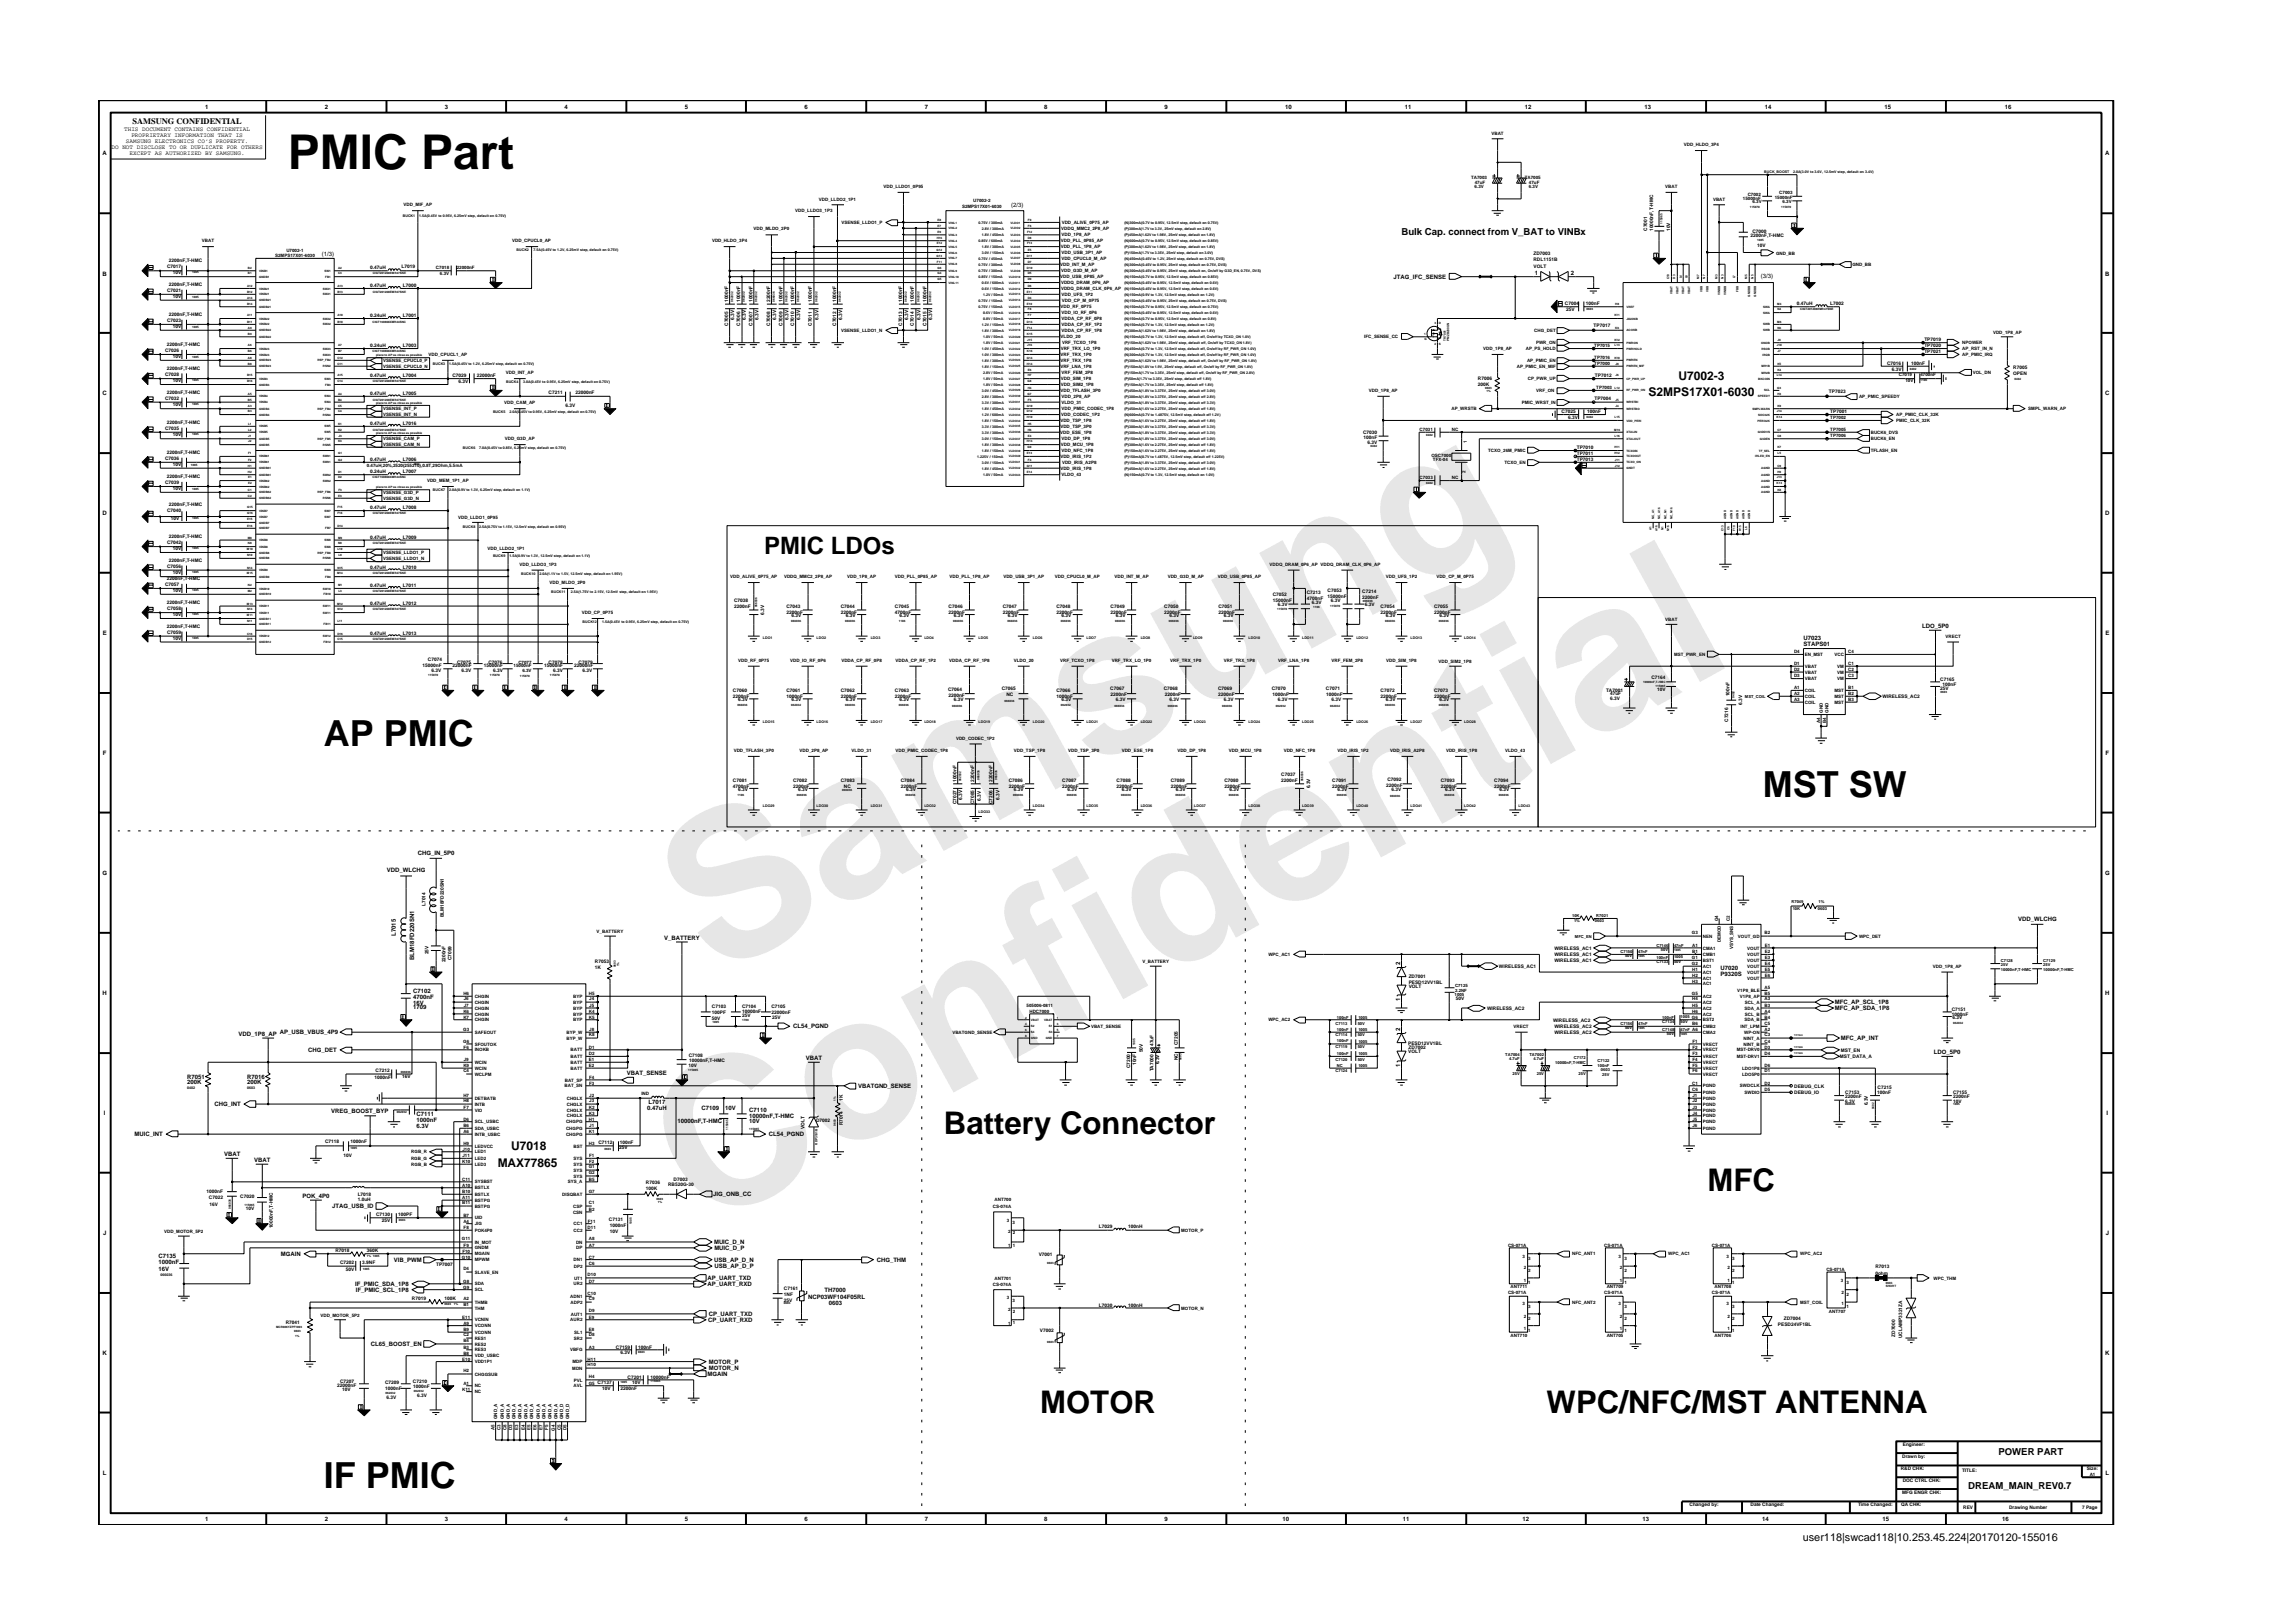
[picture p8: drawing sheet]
<svg xmlns="http://www.w3.org/2000/svg" width="297mm" height="210mm" viewBox="0 0 297 210" stroke-linecap="round" stroke-linejoin="round" font-family="sans-serif">
<defs><g id="words">
<g font-size="26.5" fill="#e6e6e6">
<text x="92.4" y="126.7" transform="rotate(-29 92.4 126.7)">Samsung</text>
<text x="91.1" y="159.4" transform="rotate(-29 91.1 159.4)">Confidential</text>
</g>
<text font-size="6.2" x="37.3" y="21.9">PMIC Part</text>
<g font-size="4.7">
<text x="41.9" y="96.6">AP PMIC</text>
<text x="228.4" y="103.2">MST SW</text>
<text x="41.9" y="192.7">IF PMIC</text>
</g>
<g font-size="4">
<text x="122.3" y="146.9">Battery Connector</text>
<text x="221.2" y="154.3">MFC</text>
<text x="134.7" y="183">MOTOR</text>
<text x="200.3" y="183">WPC/NFC/MST ANTENNA</text>
</g>
<text font-size="3.1" x="99" y="71.7">PMIC LDOs</text>
<g font-size="1.6">
<text x="213.6" y="51.3">S2MPS17X01-6030</text>
<text x="217.4" y="49.2">U7002-3</text>
<text x="66.2" y="149">U7018</text>
<text x="64.5" y="151.1">MAX77865</text>
</g>
<text font-size="1.4" x="233.5" y="199.7">user118|swcad118|10.253.45.224|20170120-155016</text>
<g font-size="1.2">
<text x="181.6" y="30.4">Bulk Cap. connect from V_BAT to VINBx</text>
<text x="258.9" y="188.5">POWER PART</text>
<text x="255" y="192.9">DREAM_MAIN_REV0.7</text>
</g>
<text font-size="1.1" x="17.2" y="16.1">SAMSUNG CONFIDENTIAL</text>
<g font-size=".8">
<text x="16.1" y="17">THIS DOCUMENT CONTAINS CONFIDENTIAL</text>
<text x="17" y="17.8">PROPRIETARY INFORMATION THAT IS</text>
<text x="26.6" y="14.1">1</text>
<text x="42.1" y="14.1">2</text>
<text x="57.6" y="14.1">3</text>
<text x="73.1" y="14.1">4</text>
<text x="88.7" y="14.1">5</text>
<text x="104.2" y="14.1">6</text>
<text x="119.8" y="14.1">7</text>
<text x="135.3" y="14.1">8</text>
<text x="150.9" y="14.1">9</text>
<text x="166.5" y="14.1">10</text>
<text x="182" y="14.1">11</text>
<text x="197.5" y="14.1">12</text>
<text x="213" y="14.1">13</text>
<text x="228.6" y="14.1">14</text>
<text x="244.1" y="14.1">15</text>
<text x="259.7" y="14.1">16</text>
<text x="13.3" y="20.1">A</text>
<text x="14.5" y="19.3">DO NOT DISCLOSE TO OR DUPLICATE FOR OTHERS</text>
<text x="16.3" y="18.5">SAMSUNG ELECTRONICS CO’S PROPERTY.</text>
<text x="16.8" y="20.1">EXCEPT AS AUTHORIZED BY SAMSUNG.</text>
<text x="272.7" y="20.1">A</text>
<text x="131" y="26.9">(2/3)</text>
<text x="13.3" y="35.7">B</text>
<text x="41.7" y="33.1">(1/3)</text>
<text x="198.8" y="35.7">1</text>
<text x="203.5" y="35.7">2</text>
<text x="272.7" y="35.7">B</text>
<text x="180.5" y="36.1">JTAG_IFC_SENSE</text>
<text x="228.1" y="36">(3/3)</text>
<text x="13.3" y="51.2">C</text>
<text x="272.7" y="51.2">C</text>
<text x="13.3" y="66.8">D</text>
<text x="272.7" y="66.8">D</text>
<text x="13.3" y="82.3">E</text>
<text x="233.6" y="83.7">STAPS01</text>
<text x="233.6" y="82.9">U7023</text>
<text x="249" y="81.3">LDO_5P0</text>
<text x="272.7" y="82.3">E</text>
<text x="13.3" y="97.8">F</text>
<text x="272.8" y="97.8">F</text>
<text x="13.3" y="113.3">G</text>
<text x="50.1" y="113">VDD_WLCHG</text>
<text x="54.1" y="110.7">CHG_IN_5P0</text>
<text x="272.7" y="113.3">G</text>
<text x="261.4" y="119.3">VDD_WLCHG</text>
<text x="51.3" y="121.3" transform="rotate(-90 51.3 121.3)">L7015</text>
<text x="53.7" y="124.4" transform="rotate(-90 53.7 124.4)">BLM18FD220SN1</text>
<text x="86" y="121.7">V_BATTERY</text>
<text x="181.4" y="125" transform="rotate(-90 181.4 125)">2</text>
<text x="222.9" y="125.6">U7020</text>
<text x="13.3" y="128.9">H</text>
<text x="53.5" y="128.6">C7102</text>
<text x="53.5" y="130.2">16V</text>
<text x="53.5" y="129.4">4700nF</text>
<text x="53.5" y="130.8">1709</text>
<text x="181.4" y="129.7" transform="rotate(-90 181.4 129.7)">1</text>
<text x="222.9" y="126.4">P9320S</text>
<text x="237.7" y="130.1">MFC_AP_SCL_1P8</text>
<text x="237.7" y="130.9">MFC_AP_SDA_1P8</text>
<text x="272.7" y="128.9">H</text>
<text x="30.9" y="134.2">VDD_1P8_AP AP_USB_VBUS_4P9</text>
<text x="39.9" y="136.3">CHG_DET</text>
<text x="102.7" y="133.2">CL54_PGND</text>
<text x="104.4" y="137.3">VBAT</text>
<text x="181.4" y="133.6" transform="rotate(-90 181.4 133.6)">2</text>
<text x="238.4" y="134.8">MFC_AP_INT</text>
<text x="250.5" y="136.5">LDO_5P0</text>
<text x="24.2" y="140.5">200K</text>
<text x="24.2" y="139.7">R7051</text>
<text x="27.8" y="143.3">CHG_INT</text>
<text x="32" y="139.7">R7016</text>
<text x="32" y="140.5">200K</text>
<text x="81.2" y="139.2">VBAT_SENSE</text>
<text x="83.8" y="143.8">0.47uH</text>
<text x="84" y="143">L7017</text>
<text x="90.9" y="143.8">C7109</text>
<text x="93.9" y="143.8">10V</text>
<text x="111.1" y="140.9">VBATGND_SENSE</text>
<text x="181.4" y="138.2" transform="rotate(-90 181.4 138.2)">1</text>
<text x="13.5" y="144.4">I</text>
<text x="17.4" y="147.2">MUIC_INT</text>
<text x="29" y="149.7">VBAT</text>
<text x="42.9" y="144.2">VREG_BOOST_BYP</text>
<text x="54" y="146.2">6.3V</text>
<text x="54" y="145.3">1000nF</text>
<text x="54" y="144.6">C7111</text>
<text x="87.7" y="145.5">10000nF,T-HMC</text>
<text x="97.1" y="144">C7110</text>
<text x="97.1" y="145.5">10V</text>
<text x="97.1" y="144.8">10000nF,T-HMC</text>
<text x="99.6" y="147.2">CL54_PGND</text>
<text x="272.9" y="144.4">I</text>
<text x="32.9" y="150.5">VBAT</text>
<text x="39.2" y="155.2">POK_4P0</text>
<text x="92.4" y="155">JIG_ONB_CC</text>
<text x="13.4" y="160">J</text>
<text x="43" y="156.5">JTAG_USB_ID</text>
<text x="92.5" y="161.2">MUIC_D_N</text>
<text x="92.5" y="161.9">MUIC_D_P</text>
<text x="272.8" y="160">J</text>
<text x="20.5" y="164.6">16V</text>
<text x="20.5" y="163">C7135</text>
<text x="20.5" y="163.8">1000nF</text>
<text x="36.4" y="162.7">MGAIN</text>
<text x="46" y="166.6">IF_PMIC_SDA_1P8</text>
<text x="46.1" y="167.4">IF_PMIC_SCL_1P8</text>
<text x="51" y="163.5">VIB_PWM</text>
<text x="91.6" y="165.8">AP_UART_TXD</text>
<text x="91.6" y="166.6">AP_UART_RXD</text>
<text x="92.5" y="163.5">USB_AP_D_N</text>
<text x="92.6" y="164.3">USB_AP_D_P</text>
<text x="106.8" y="167.3">TH7000</text>
<text x="113.6" y="163.5">CHG_THM</text>
<text x="91.7" y="171.3">CP_UART_RXD</text>
<text x="91.8" y="170.5">CP_UART_TXD</text>
<text x="104.7" y="168.3">NCP03WF104F05RL</text>
<text x="107.4" y="169">0603</text>
<text x="13.3" y="175.5">K</text>
<text x="48" y="174.4">CL65_BOOST_EN</text>
<text x="91.6" y="178.3">MGAIN</text>
<text x="91.8" y="177.5">MOTOR_N</text>
<text x="91.8" y="176.7">MOTOR_P</text>
<text x="272.7" y="175.5">K</text>
<text x="13.3" y="191.1">L</text>
<text x="272.8" y="191.1">L</text>
<text x="26.6" y="197.1">1</text>
<text x="42.1" y="197.1">2</text>
<text x="57.6" y="197.1">3</text>
<text x="73.1" y="197.1">4</text>
<text x="88.7" y="197.1">5</text>
<text x="104.2" y="197.1">6</text>
<text x="119.8" y="197.1">7</text>
<text x="135.3" y="197.1">8</text>
<text x="150.9" y="197.1">9</text>
<text x="166.1" y="197.1">10</text>
<text x="181.7" y="197.1">11</text>
<text x="197.2" y="197.1">12</text>
<text x="212.8" y="197.1">13</text>
<text x="228.3" y="197.1">14</text>
<text x="243.9" y="197.1">15</text>
<text x="259.4" y="197.1">16</text>
</g>
<g font-size=".6">
<text x="193.2" y="17.4">VBAT</text>
<text x="190.6" y="23.2">TA7003</text>
<text x="191" y="23.8">47uF</text>
<text x="197.5" y="23.2">TA7005</text>
<text x="198.1" y="23.8">47uF</text>
<text x="218.1" y="19">VDD_HLDO_3P4</text>
<text x="52.3" y="26.7">VDD_MIF_AP</text>
<text x="97.6" y="29.8">VDD_MLDO_2P0</text>
<text x="103" y="27.5">VDD_LLDO3_1P3</text>
<text x="106.1" y="26">VDD_LLDO2_1P1</text>
<text x="109" y="29">VSENSE_LLDO1_P</text>
<text x="114.5" y="24.4">VDD_LLDO1_0P95</text>
<text x="124.6" y="26.9">S2MPS17X01-6030</text>
<text x="126.1" y="26.1">U7002-2</text>
<text x="137.5" y="29.8">VDDQ_MMC2_2P8_AP</text>
<text x="137.5" y="29">VDD_ALIVE_0P75_AP</text>
<text x="191" y="24.3">6.3V</text>
<text x="198.1" y="24.3">6.3V</text>
<text x="213.4" y="29.9" transform="rotate(-90 213.4 29.9)">C7001</text>
<text x="214.2" y="29.9" transform="rotate(-90 214.2 29.9)">10000nF,T-HMC</text>
<text x="215.7" y="24.4">VBAT</text>
<text x="216.4" y="29.9" transform="rotate(-90 216.4 29.9)">10V</text>
<text x="221.9" y="26">VBAT</text>
<text x="225.8" y="25.9">15000nF</text>
<text x="226.4" y="25.3">C7002</text>
<text x="227" y="26.4">6.3V</text>
<text x="229.9" y="25.8">15000nF</text>
<text x="230.5" y="25.2">C7003</text>
<text x="230.9" y="26.4">6.3V</text>
<text x="21.7" y="34.7">C7017</text>
<text x="21.9" y="33.9">2200nF,T-HMC</text>
<text x="22.4" y="35.5">10V</text>
<text x="26.2" y="31.4">VBAT</text>
<text x="35.6" y="33.3">S2MPS17X01-6030</text>
<text x="37.1" y="32.6">U7002-1</text>
<text x="47.9" y="34.8">0.47uH</text>
<text x="52" y="34.7">L7019</text>
<text x="56.5" y="34.8">C7018</text>
<text x="57" y="35.6">6.3V</text>
<text x="59.2" y="34.8">22000nF</text>
<text x="66.4" y="31.4">VDD_CPUCL0_AP</text>
<text x="92.2" y="31.4">VDD_HLDO_3P4</text>
<text x="137.3" y="34.4">VDD_INT_M_AP</text>
<text x="137.4" y="32.2">VDD_PLL_1P8_AP</text>
<text x="137.4" y="31.4">VDD_PLL_0P85_AP</text>
<text x="137.5" y="35.3">VDD_G3D_M_AP</text>
<text x="137.5" y="33.7">VDD_CPUCL0_M_AP</text>
<text x="137.5" y="32.9">VDD_USB_3P1_AP</text>
<text x="137.5" y="30.6">VDD_1P8_AP</text>
<text x="198.7" y="33">ZD7003</text>
<text x="198.7" y="33.8">RDL1151B</text>
<text x="198.7" y="34.7">VOLT</text>
<text x="226.8" y="30.8">2200nF,T-HMC</text>
<text x="227" y="30.2">C7000</text>
<text x="227.6" y="31.9">10V</text>
<text x="230.1" y="33.1">GND_BB</text>
<text x="240" y="34.4">GND_BB</text>
<text x="21.7" y="41.7">C7023</text>
<text x="21.7" y="37.8">C7021</text>
<text x="21.9" y="41">2200nF,T-HMC</text>
<text x="21.9" y="37.1">2200nF,T-HMC</text>
<text x="22.4" y="38.6">10V</text>
<text x="47.9" y="37.2">0.47uH</text>
<text x="47.9" y="41.1">0.24uH</text>
<text x="52.2" y="37.2">L7000</text>
<text x="52.2" y="41.1">L7001</text>
<text x="94.3" y="39.1" transform="rotate(-90 94.3 39.1)">1000nF</text>
<text x="95.1" y="41.4" transform="rotate(-90 95.1 41.4)">6.3V</text>
<text x="95.9" y="39.1" transform="rotate(-90 95.9 39.1)">1000nF</text>
<text x="96.6" y="41.4" transform="rotate(-90 96.6 41.4)">6.3V</text>
<text x="97.5" y="39.1" transform="rotate(-90 97.5 39.1)">1000nF</text>
<text x="98.2" y="41.4" transform="rotate(-90 98.2 41.4)">6.3V</text>
<text x="99.8" y="39.1" transform="rotate(-90 99.8 39.1)">2200nF</text>
<text x="100.5" y="41.4" transform="rotate(-90 100.5 41.4)">6.3V</text>
<text x="101.4" y="39.1" transform="rotate(-90 101.4 39.1)">1000nF</text>
<text x="102.1" y="41.4" transform="rotate(-90 102.1 41.4)">6.3V</text>
<text x="102.9" y="39.1" transform="rotate(-90 102.9 39.1)">1000nF</text>
<text x="103.7" y="41.4" transform="rotate(-90 103.7 41.4)">6.3V</text>
<text x="105.2" y="39.1" transform="rotate(-90 105.2 39.1)">1000nF</text>
<text x="106" y="41.4" transform="rotate(-90 106 41.4)">6.3V</text>
<text x="108.3" y="39.1" transform="rotate(-90 108.3 39.1)">1000nF</text>
<text x="109.1" y="41.4" transform="rotate(-90 109.1 41.4)">6.3V</text>
<text x="116.9" y="39.1" transform="rotate(-90 116.9 39.1)">1000nF</text>
<text x="117.6" y="41.4" transform="rotate(-90 117.6 41.4)">6.3V</text>
<text x="118.4" y="39.1" transform="rotate(-90 118.4 39.1)">1000nF</text>
<text x="119.2" y="41.4" transform="rotate(-90 119.2 41.4)">6.3V</text>
<text x="120" y="39.1" transform="rotate(-90 120 39.1)">1000nF</text>
<text x="120.8" y="41.4" transform="rotate(-90 120.8 41.4)">6.3V</text>
<text x="137.4" y="36.1">VDD_USB_0P85_AP</text>
<text x="137.4" y="39.9">VDD_RF_0P75</text>
<text x="137.5" y="36.8">VDDQ_DRAM_0P6_AP</text>
<text x="137.5" y="37.6">VDDQ_DRAM_CLK_0P6_AP</text>
<text x="137.5" y="40.7">VDD_IO_RF_0P6</text>
<text x="137.5" y="38.3">VDD_UFS_1P2</text>
<text x="137.5" y="41.5">VDDA_CP_RF_0P8</text>
<text x="137.6" y="39.1">VDD_CP_M_0P75</text>
<text x="202.7" y="39.5">C7004</text>
<text x="202.9" y="40.3">25V</text>
<text x="205.4" y="39.5">100nF</text>
<text x="232.8" y="39.5">0.47uH</text>
<text x="237.1" y="39.5">L7002</text>
<text x="21.4" y="45.6">C7026</text>
<text x="21.6" y="47.9">2200nF,T-HMC</text>
<text x="21.6" y="44.8">2200nF,T-HMC</text>
<text x="22.4" y="42.5">10V</text>
<text x="22.4" y="46.4">10V</text>
<text x="47.9" y="45">0.24uH</text>
<text x="49.6" y="47.7">VSENSE_CPUCL0_N</text>
<text x="49.6" y="46.9">VSENSE_CPUCL0_P</text>
<text x="52.2" y="45">L7003</text>
<text x="55.5" y="46.1">VDD_CPUCL1_AP</text>
<text x="94.3" y="42.2" transform="rotate(-90 94.3 42.2)">C7005</text>
<text x="95.9" y="42.2" transform="rotate(-90 95.9 42.2)">C7006</text>
<text x="97.5" y="42.2" transform="rotate(-90 97.5 42.2)">C7007</text>
<text x="99.8" y="42.2" transform="rotate(-90 99.8 42.2)">C7008</text>
<text x="101.4" y="42.2" transform="rotate(-90 101.4 42.2)">C7009</text>
<text x="102.9" y="42.2" transform="rotate(-90 102.9 42.2)">C7010</text>
<text x="105.2" y="42.2" transform="rotate(-90 105.2 42.2)">C7011</text>
<text x="108.3" y="42.2" transform="rotate(-90 108.3 42.2)">C7012</text>
<text x="109" y="43">VSENSE_LLDO1_N</text>
<text x="116.9" y="42.2" transform="rotate(-90 116.9 42.2)">C7013</text>
<text x="118.4" y="42.2" transform="rotate(-90 118.4 42.2)">C7014</text>
<text x="120" y="42.2" transform="rotate(-90 120 42.2)">C7015</text>
<text x="137.4" y="47.7">VRF_LNA_1P8</text>
<text x="137.4" y="46.1">VRF_TRX_1P0</text>
<text x="137.4" y="46.9">VRF_TRX_1P8</text>
<text x="137.4" y="43.8">VLDO_20</text>
<text x="137.4" y="45.4">VRF_TRX_LO_1P0</text>
<text x="137.5" y="42.2">VDDA_CP_RF_1P2</text>
<text x="137.5" y="43">VDDA_CP_RF_1P8</text>
<text x="137.6" y="44.6">VRF_TCXO_1P8</text>
<text x="176.7" y="43.8">IFC_SENSE_CC</text>
<text x="192.1" y="45.4">VDD_1P8_AP</text>
<text x="196.5" y="47.7">AP_PMIC_EN_MIF</text>
<text x="197.7" y="45.4">AP_PS_HOLD</text>
<text x="197.8" y="46.9">AP_PMIC_EN</text>
<text x="198.8" y="43">CHG_DET</text>
<text x="199" y="44.6">PWR_ON</text>
<text x="206.4" y="42.4">TP7017</text>
<text x="206.5" y="46.6">TP7016</text>
<text x="206.5" y="44.9">TP7015</text>
<text x="206.5" y="47.3">TP7000</text>
<text x="244.5" y="47.3">C7016</text>
<text x="247.6" y="47.3">100nF</text>
<text x="249.3" y="45">TP7020</text>
<text x="249.3" y="45.7">TP7021</text>
<text x="249.3" y="44.2">TP7019</text>
<text x="254.2" y="44.6">NPOWER</text>
<text x="254.2" y="45.4">AP_RST_IN_N</text>
<text x="254.2" y="46.1">AP_PMIC_IRQ</text>
<text x="258.2" y="43.3">VDD_1P8_AP</text>
<text x="260.8" y="47.9">R7005</text>
<text x="21.4" y="48.7">C7028</text>
<text x="21.4" y="51.8">C7032</text>
<text x="21.6" y="51">2200nF,T-HMC</text>
<text x="22.4" y="52.6">10V</text>
<text x="22.4" y="49.5">10V</text>
<text x="47.9" y="48.8">0.47uH</text>
<text x="47.9" y="51.2">0.47uH</text>
<text x="49.6" y="53.2">VSENSE_INT_P</text>
<text x="49.6" y="53.9">VSENSE_INT_N</text>
<text x="52.2" y="48.8">L7004</text>
<text x="52.2" y="51.2">L7005</text>
<text x="58.6" y="48.8">C7029</text>
<text x="59.4" y="49.6">6.3V</text>
<text x="61.8" y="48.8">22000nF</text>
<text x="65.3" y="52.3">VDD_CAM_AP</text>
<text x="65.5" y="48.5">VDD_INT_AP</text>
<text x="71.1" y="51">C7211</text>
<text x="73.3" y="52.8">6.3V</text>
<text x="74.5" y="51">22000nF</text>
<text x="137.4" y="50.8">VDD_TFLASH_3P0</text>
<text x="137.4" y="49.3">VDD_SIM_1P8</text>
<text x="137.4" y="50">VDD_SIM2_1P8</text>
<text x="137.5" y="53.9">VDD_CODEC_1P2</text>
<text x="137.5" y="52.3">VLDO_31</text>
<text x="137.5" y="53.2">VDD_PMIC_CODEC_1P8</text>
<text x="137.5" y="48.5">VRF_FEM_2P8</text>
<text x="137.5" y="51.5">VDD_2P8_AP</text>
<text x="177.3" y="50.8">VDD_1P8_AP</text>
<text x="188" y="53.2">AP_WRSTB</text>
<text x="191.5" y="50">200K</text>
<text x="191.5" y="49.2">R7006</text>
<text x="197.1" y="52.3">PMIC_WRST_IN</text>
<text x="197.9" y="49.3">CP_PWR_UP</text>
<text x="199" y="50.8">VRF_ON</text>
<text x="202.3" y="53.5">C7025</text>
<text x="205.6" y="53.5">100nF</text>
<text x="206.6" y="51.8">TP7004</text>
<text x="206.6" y="48.9">TP7012</text>
<text x="206.8" y="50.4">TP7003</text>
<text x="236.9" y="51">TP7023</text>
<text x="237.1" y="53.5">TP7001</text>
<text x="240.8" y="51.5">AP_PMIC_SPEEDY</text>
<text x="245.1" y="48">6.3V</text>
<text x="245.6" y="53.9">AP_PMIC_CLK_32K</text>
<text x="246" y="48.7">C7019</text>
<text x="246.8" y="49.5">10V</text>
<text x="248.8" y="48.7">4700nF</text>
<text x="255.6" y="48.5">VOL_DN</text>
<text x="260.8" y="48.6">OPEN</text>
<text x="262.7" y="53.2">SMPL_WARN_AP</text>
<text x="21.4" y="55.7">C7035</text>
<text x="21.4" y="59.6">C7036</text>
<text x="21.6" y="54.9">2200nF,T-HMC</text>
<text x="21.6" y="58.8">2200nF,T-HMC</text>
<text x="22.4" y="56.4">10V</text>
<text x="47.9" y="55.1">0.47uH</text>
<text x="47.9" y="59.7">0.47uH</text>
<text x="49.6" y="57.1">VSENSE_CAM_P</text>
<text x="49.6" y="57.8">VSENSE_CAM_N</text>
<text x="52.2" y="55.1">L7016</text>
<text x="52.2" y="59.7">L7006</text>
<text x="65.4" y="57.1">VDD_G3D_AP</text>
<text x="137.4" y="56.2">VDD_ESE_1P8</text>
<text x="137.4" y="54.7">VDD_TSP_1P8</text>
<text x="137.4" y="55.4">VDD_TSP_3P0</text>
<text x="137.4" y="59.3">VDD_IRIS_1P2</text>
<text x="137.4" y="57.8">VDD_MCU_1P8</text>
<text x="137.5" y="58.6">VDD_NFC_1P8</text>
<text x="137.5" y="57.1">VDD_DP_1P8</text>
<text x="176.6" y="56.3">C7030</text>
<text x="176.6" y="56.9">100nF</text>
<text x="177.1" y="57.5">6.3V</text>
<text x="183.9" y="55.8">C7031</text>
<text x="185.4" y="59.2">OSC7000</text>
<text x="185.6" y="59.8">TFX-04</text>
<text x="188.1" y="55.8">NC</text>
<text x="190" y="57.3" transform="rotate(-90 190 57.3)">1</text>
<text x="192.8" y="58.6">TCXO_26M_PMIC</text>
<text x="203.1" y="54.3">6.3V</text>
<text x="204.3" y="59.8">TP7013</text>
<text x="204.3" y="58.2">TP7010</text>
<text x="204.3" y="58.9">TP7011</text>
<text x="237.1" y="55.9">TP7005</text>
<text x="237.1" y="56.6">TP7006</text>
<text x="237.1" y="54.3">TP7002</text>
<text x="242.3" y="58.6">TFLASH_EN</text>
<text x="242.3" y="56.2">BUCK6_DVS</text>
<text x="242.3" y="57.1">BUCK6_EN</text>
<text x="245.6" y="54.7">PMIC_CLK_32K</text>
<text x="21.4" y="62.7">C7039</text>
<text x="21.6" y="61.9">2200nF,T-HMC</text>
<text x="21.9" y="65.6">2200nF,T-HMC</text>
<text x="22.4" y="63.5">10V</text>
<text x="22.4" y="60.3">10V</text>
<text x="47.5" y="60.5">0.47uH,20%,2520(255210),0.8T,29Ohm,5.5mA</text>
<text x="47.9" y="65.9">0.47uH</text>
<text x="47.9" y="61.2">0.24uH</text>
<text x="49.6" y="64.8">VSENSE_G3D_N</text>
<text x="49.6" y="64">VSENSE_G3D_P</text>
<text x="52.2" y="65.9">L7008</text>
<text x="52.2" y="61.2">L7007</text>
<text x="55.3" y="62.5">VDD_MEM_1P1_AP</text>
<text x="137.4" y="60.9">VDD_IRIS_1P8</text>
<text x="137.5" y="61.7">VLDO_43</text>
<text x="137.6" y="60.1">VDD_IRIS_A2P8</text>
<text x="183.9" y="62">C7033</text>
<text x="188.1" y="62">NC</text>
<text x="189.9" y="61.3" transform="rotate(-90 189.9 61.3)">2</text>
<text x="194.9" y="60.1">TCXO_EN</text>
<text x="21.7" y="70.4">C7042</text>
<text x="21.7" y="66.4">C7040</text>
<text x="21.9" y="69.7">2200nF,T-HMC</text>
<text x="22.1" y="67.4">10V</text>
<text x="22.4" y="71.3">10V</text>
<text x="47.9" y="69.8">0.47uH</text>
<text x="49.6" y="71.8">VSENSE_LLDO1_P</text>
<text x="52.2" y="69.8">L7009</text>
<text x="59.3" y="67.3">VDD_LLDO1_0P95</text>
<text x="63.1" y="71.2">VDD_LLDO2_1P1</text>
<text x="21.4" y="75.9">C7057</text>
<text x="21.6" y="75.2">2200nF,T-HMC</text>
<text x="21.7" y="73.5">C7056</text>
<text x="21.9" y="72.8">2200nF,T-HMC</text>
<text x="22.4" y="74.3">10V</text>
<text x="22.4" y="76.7">10V</text>
<text x="47.9" y="73.7">0.47uH</text>
<text x="47.9" y="76.1">0.47uH</text>
<text x="49.6" y="72.5">VSENSE_LLDO1_N</text>
<text x="52.2" y="73.7">L7010</text>
<text x="52.2" y="76.1">L7011</text>
<text x="67.3" y="73.3">VDD_LLDO3_1P3</text>
<text x="71.2" y="75.7">VDD_MLDO_2P0</text>
<text x="94.6" y="74.9">VDD_ALIVE_0P75_AP</text>
<text x="101.6" y="74.9">VDDQ_MMC2_2P8_AP</text>
<text x="109.8" y="74.9">VDD_1P8_AP</text>
<text x="115.9" y="74.9">VDD_PLL_0P85_AP</text>
<text x="123" y="74.9">VDD_PLL_1P8_AP</text>
<text x="130" y="74.9">VDD_USB_3P1_AP</text>
<text x="136.6" y="74.9">VDD_CPUCL0_M_AP</text>
<text x="144.4" y="74.9">VDD_INT_M_AP</text>
<text x="151.3" y="74.9">VDD_G3D_M_AP</text>
<text x="157.8" y="74.9">VDD_USB_0P85_AP</text>
<text x="164.5" y="73.3">VDDQ_DRAM_0P6_AP VDDQ_DRAM_CLK_0P6_AP</text>
<text x="164.9" y="77.2">C7052</text>
<text x="169.3" y="77">C7213</text>
<text x="169.3" y="77.8">4700nF</text>
<text x="172" y="77.4">15000nF</text>
<text x="172" y="76.7">C7053</text>
<text x="176.5" y="76.8">C7214</text>
<text x="176.5" y="77.6">2200nF</text>
<text x="179.5" y="74.9">VDD_UFS_1P2</text>
<text x="186.1" y="74.9">VDD_CP_M_0P75</text>
<text x="21.6" y="81.3">2200nF,T-HMC</text>
<text x="21.6" y="78.2">2200nF,T-HMC</text>
<text x="21.7" y="79">C7058</text>
<text x="21.7" y="82.1">C7059</text>
<text x="22.4" y="82.9">10V</text>
<text x="22.4" y="79.8">10V</text>
<text x="47.9" y="82.2">0.47uH</text>
<text x="47.9" y="78.3">0.47uH</text>
<text x="52.2" y="82.2">L7013</text>
<text x="52.2" y="78.3">L7012</text>
<text x="75.4" y="79.6">VDD_CP_0P75</text>
<text x="95.1" y="78">C7038</text>
<text x="95.1" y="78.8">2200nF</text>
<text x="99" y="79.6" transform="rotate(-90 99 79.6)">6.3V</text>
<text x="101.9" y="79.5">2200nF</text>
<text x="101.9" y="78.8">C7043</text>
<text x="102.6" y="80">6.3V</text>
<text x="108.9" y="79.5">2200nF</text>
<text x="108.9" y="78.8">C7044</text>
<text x="109.6" y="80">6.3V</text>
<text x="115.9" y="79.5">4700nF</text>
<text x="115.9" y="78.8">C7045</text>
<text x="116.5" y="80">6.3V</text>
<text x="122.9" y="79.5">2200nF</text>
<text x="122.9" y="78.8">C7046</text>
<text x="123.5" y="80">6.3V</text>
<text x="129.9" y="78.8">C7047</text>
<text x="129.9" y="79.5">2200nF</text>
<text x="130.6" y="80">6.3V</text>
<text x="136.8" y="79.5">2200nF</text>
<text x="136.8" y="78.8">C7048</text>
<text x="137.5" y="80">6.3V</text>
<text x="143.9" y="78.8">C7049</text>
<text x="143.9" y="79.5">2200nF</text>
<text x="144.5" y="80">6.3V</text>
<text x="150.8" y="79.5">2200nF</text>
<text x="150.8" y="78.8">C7050</text>
<text x="151.5" y="80">6.3V</text>
<text x="157.8" y="79.5">2200nF</text>
<text x="157.8" y="78.8">C7051</text>
<text x="158.5" y="80">6.3V</text>
<text x="164.9" y="78">15000nF</text>
<text x="165.5" y="78.5">6.3V</text>
<text x="169.9" y="78.2">6.3V</text>
<text x="172.4" y="78">6.3V</text>
<text x="176.8" y="78.5">6.3V</text>
<text x="178.8" y="78.8">C7054</text>
<text x="178.8" y="79.5">2200nF</text>
<text x="179.5" y="80">6.3V</text>
<text x="185.8" y="78.8">C7055</text>
<text x="185.8" y="79.5">2200nF</text>
<text x="186.5" y="80">6.3V</text>
<text x="215.7" y="80.5">VBAT</text>
<text x="252" y="82.6">VRECT</text>
<text x="54.7" y="86.5">15000nF</text>
<text x="55.4" y="85.6">C7074</text>
<text x="55.9" y="87.1">6.3V</text>
<text x="58.6" y="86.5">22000nF</text>
<text x="59.2" y="86">C7075</text>
<text x="59.8" y="87.1">6.3V</text>
<text x="62.7" y="86.5">15000nF</text>
<text x="63.3" y="86">C7076</text>
<text x="63.9" y="87.1">6.3V</text>
<text x="66.5" y="86.5">15000nF</text>
<text x="67.1" y="86">C7077</text>
<text x="67.7" y="87.1">6.3V</text>
<text x="70.5" y="86.5">15000nF</text>
<text x="71.1" y="86">C7078</text>
<text x="71.7" y="87.1">6.3V</text>
<text x="74.4" y="86.5">22000nF</text>
<text x="75" y="86">C7079</text>
<text x="75.5" y="87.1">6.3V</text>
<text x="94.9" y="89.6">C7060</text>
<text x="95.6" y="85.8">VDD_RF_0P75</text>
<text x="101.9" y="89.6">C7061</text>
<text x="102.4" y="85.8">VDD_IO_RF_0P6</text>
<text x="108.9" y="89.6">C7062</text>
<text x="109" y="85.8">VDDA_CP_RF_0P8</text>
<text x="115.9" y="89.6">C7063</text>
<text x="116" y="85.8">VDDA_CP_RF_1P2</text>
<text x="122.8" y="89.5">C7064</text>
<text x="123" y="85.8">VDDA_CP_RF_1P8</text>
<text x="129.8" y="89.4">C7065</text>
<text x="131.3" y="85.8">VLDO_20</text>
<text x="136.8" y="89.6">C7066</text>
<text x="137.3" y="85.8">VRF_TCXO_1P8</text>
<text x="143.8" y="89.4">C7067</text>
<text x="144" y="85.8">VRF_TRX_LO_1P0</text>
<text x="150.8" y="89.4">C7068</text>
<text x="151.6" y="85.8">VRF_TRX_1P0</text>
<text x="157.8" y="89.4">C7069</text>
<text x="158.5" y="85.8">VRF_TRX_1P8</text>
<text x="164.7" y="89.4">C7070</text>
<text x="165.6" y="85.8">VRF_LNA_1P8</text>
<text x="171.8" y="89.4">C7071</text>
<text x="172.5" y="85.8">VRF_FEM_2P8</text>
<text x="178.8" y="89.6">C7072</text>
<text x="179.6" y="85.8">VDD_SIM_1P8</text>
<text x="185.8" y="89.6">C7073</text>
<text x="186.4" y="85.9">VDD_SIM2_1P8</text>
<text x="208" y="89.6">TA7001</text>
<text x="213.9" y="87.9">C7164</text>
<text x="214.7" y="89.5">10V</text>
<text x="216.9" y="85">MST_PWR_EN</text>
<text x="232.4" y="86.2">D1</text>
<text x="232.4" y="86.9">D2</text>
<text x="232.4" y="87.7">D3</text>
<text x="232.4" y="89.2">A1</text>
<text x="232.4" y="90">A2</text>
<text x="232.4" y="84.6">D4</text>
<text x="233.8" y="86.5">VBAT</text>
<text x="233.8" y="87.3">VBAT</text>
<text x="233.8" y="88.1">VBAT</text>
<text x="233.8" y="85">EN_MST</text>
<text x="233.8" y="89.6">COIL</text>
<text x="237.6" y="89.6">MST</text>
<text x="237.6" y="85">VCC</text>
<text x="238" y="86.5">VM</text>
<text x="238" y="87.3">VM</text>
<text x="238" y="88.1">VM</text>
<text x="239.4" y="89.2">B1</text>
<text x="239.4" y="90">B2</text>
<text x="239.4" y="86.2">C1</text>
<text x="239.4" y="86.9">C2</text>
<text x="239.4" y="87.7">C3</text>
<text x="239.4" y="84.6">C4</text>
<text x="251.3" y="89.4">25V</text>
<text x="251.4" y="88.3">C7165</text>
<text x="251.6" y="88.8">100nF</text>
<text x="94.9" y="90.4">2200nF</text>
<text x="95.6" y="90.8">6.3V</text>
<text x="101.9" y="90.4">1000nF</text>
<text x="102.6" y="90.8">6.3V</text>
<text x="108.9" y="90.4">2200nF</text>
<text x="109.6" y="90.8">6.3V</text>
<text x="115.9" y="90.4">2200nF</text>
<text x="116.5" y="90.8">6.3V</text>
<text x="122.9" y="90.3">2200nF</text>
<text x="123.5" y="90.8">6.3V</text>
<text x="123.8" y="95.8">VDD_CODEC_1P2</text>
<text x="130.4" y="90.2">NC</text>
<text x="136.8" y="90.4">1000nF</text>
<text x="137.5" y="90.8">6.3V</text>
<text x="143.9" y="90.2">2200nF</text>
<text x="144.5" y="90.8">6.3V</text>
<text x="150.9" y="90.2">2200nF</text>
<text x="151.5" y="90.8">6.3V</text>
<text x="157.8" y="90.2">2200nF</text>
<text x="158.5" y="90.8">6.3V</text>
<text x="164.8" y="90.2">1000nF</text>
<text x="165.5" y="90.8">6.3V</text>
<text x="171.8" y="90.2">1000nF</text>
<text x="172.5" y="90.8">6.3V</text>
<text x="178.8" y="90.4">2200nF</text>
<text x="179.5" y="90.8">6.3V</text>
<text x="185.8" y="90.4">2200nF</text>
<text x="186.5" y="90.8">6.3V</text>
<text x="208.6" y="90.7">6.3V</text>
<text x="208.6" y="90.1">47uF</text>
<text x="223.9" y="93.5" transform="rotate(-90 223.9 93.5)">C7216</text>
<text x="224.1" y="90.2" transform="rotate(-90 224.1 90.2)">100nF</text>
<text x="225.7" y="91.3" transform="rotate(-90 225.7 91.3)">6.3V</text>
<text x="232.4" y="90.8">A3</text>
<text x="233.8" y="90.4">COIL</text>
<text x="233.8" y="91.2">COIL</text>
<text x="235.8" y="93.7" transform="rotate(-90 235.8 93.7)">A4</text>
<text x="236.1" y="92.3" transform="rotate(-90 236.1 92.3)">GND</text>
<text x="236.5" y="93.7" transform="rotate(-90 236.5 93.7)">B4</text>
<text x="236.9" y="92.3" transform="rotate(-90 236.9 92.3)">GND</text>
<text x="237.6" y="90.4">MST</text>
<text x="237.6" y="91.2">MST</text>
<text x="239.4" y="90.8">B3</text>
<text x="243.9" y="90.4">WIRELESS_AC2</text>
<text x="94.9" y="101.3">C7081</text>
<text x="95" y="97.4">VDD_TFLASH_3P0</text>
<text x="102.7" y="101.3">C7082</text>
<text x="103.6" y="97.4">VDD_2P8_AP</text>
<text x="108.9" y="101.3">C7083</text>
<text x="110.3" y="97.4">VLDO_31</text>
<text x="116" y="97.4">VDD_PMIC_CODEC_1P8</text>
<text x="116.7" y="101.3">C7084</text>
<text x="123.9" y="101.3" transform="rotate(-90 123.9 101.3)">1000nF</text>
<text x="126.2" y="101.3" transform="rotate(-90 126.2 101.3)">2200nF</text>
<text x="128.6" y="101.3" transform="rotate(-90 128.6 101.3)">2200nF</text>
<text x="130.7" y="101.3">C7086</text>
<text x="131.4" y="97.4">VDD_TSP_1P8</text>
<text x="137.6" y="101.3">C7087</text>
<text x="138.4" y="97.4">VDD_TSP_3P0</text>
<text x="144.6" y="101.3">C7088</text>
<text x="145.3" y="97.4">VDD_ESE_1P8</text>
<text x="151.7" y="101.3">C7089</text>
<text x="152.5" y="97.4">VDD_DP_1P8</text>
<text x="158.6" y="101.3">C7080</text>
<text x="159.2" y="97.4">VDD_MCU_1P8</text>
<text x="166" y="100.5">C7037</text>
<text x="166" y="101.3">2200nF</text>
<text x="166.3" y="97.4">VDD_NFC_1P8</text>
<text x="172.6" y="101.3">C7091</text>
<text x="173.3" y="97.4">VDD_IRIS_1P2</text>
<text x="179.6" y="101.9">2200nF</text>
<text x="179.7" y="101.2">C7092</text>
<text x="180.1" y="97.4">VDD_IRIS_A2P8</text>
<text x="186.6" y="101.3">C7093</text>
<text x="187.3" y="97.4">VDD_IRIS_1P8</text>
<text x="193.6" y="101.3">C7094</text>
<text x="195" y="97.4">VLDO_43</text>
<text x="94.9" y="102.1">4700nF</text>
<text x="95.6" y="102.5">6.3V</text>
<text x="102.7" y="102.1">2200nF</text>
<text x="103.4" y="102.5">6.3V</text>
<text x="109.3" y="102.1">NC</text>
<text x="116.7" y="102.1">2200nF</text>
<text x="117.4" y="102.5">6.3V</text>
<text x="123.9" y="104.2" transform="rotate(-90 123.9 104.2)">C7027</text>
<text x="124.7" y="103.6" transform="rotate(-90 124.7 103.6)">6.3V</text>
<text x="126.2" y="104.2" transform="rotate(-90 126.2 104.2)">C7085</text>
<text x="127.1" y="103.8" transform="rotate(-90 127.1 103.8)">6.3V</text>
<text x="128.6" y="104.2" transform="rotate(-90 128.6 104.2)">C7206</text>
<text x="129.5" y="103.6" transform="rotate(-90 129.5 103.6)">6.3V</text>
<text x="130.7" y="102.1">2200nF</text>
<text x="131.3" y="102.5">6.3V</text>
<text x="137.6" y="102.1">2200nF</text>
<text x="138.3" y="102.5">6.3V</text>
<text x="144.6" y="102.1">2200nF</text>
<text x="145.3" y="102.5">6.3V</text>
<text x="151.7" y="102.1">2200nF</text>
<text x="152.3" y="102.5">6.3V</text>
<text x="158.6" y="102.1">2200nF</text>
<text x="159.3" y="102.5">6.3V</text>
<text x="169.7" y="102.1" transform="rotate(-90 169.7 102.1)">6.3V</text>
<text x="172.6" y="102.1">2200nF</text>
<text x="173.2" y="102.5">6.3V</text>
<text x="180.3" y="102.5">6.3V</text>
<text x="186.6" y="102.1">2200nF</text>
<text x="187.2" y="102.5">6.3V</text>
<text x="193.6" y="102.1">2200nF</text>
<text x="194.2" y="102.5">6.3V</text>
<text x="55.1" y="117.4" transform="rotate(-90 55.1 117.4)">L7014</text>
<text x="57.5" y="118.8" transform="rotate(-90 57.5 118.8)">BLM18FD220SN1</text>
<text x="222.6" y="119.4" transform="rotate(-90 222.6 119.4)">G4</text>
<text x="224.1" y="119.4" transform="rotate(-90 224.1 119.4)">C2</text>
<text x="55.5" y="123.6" transform="rotate(-90 55.5 123.6)">25V</text>
<text x="57.7" y="124.7" transform="rotate(-90 57.7 124.7)">2200nF</text>
<text x="58.5" y="124.4" transform="rotate(-90 58.5 124.4)">C7099</text>
<text x="77.1" y="124.7">R7053</text>
<text x="77.1" y="125.6">1K</text>
<text x="77.3" y="120.9">V_BATTERY</text>
<text x="148" y="124.8">V_BATTERY</text>
<text x="164.3" y="123.9">WPC_AC1</text>
<text x="194.2" y="125.4">WIRELESS_AC1</text>
<text x="201.4" y="124.6">WIRELESS_AC1</text>
<text x="201.4" y="123">WIRELESS_AC1</text>
<text x="201.4" y="123.9">WIRELESS_AC1</text>
<text x="219.2" y="124.2">G1</text>
<text x="219.2" y="125">G2</text>
<text x="219.2" y="121.1">G3</text>
<text x="219.2" y="122.7">A1</text>
<text x="219.2" y="123.4">B1</text>
<text x="219.2" y="125.8">H1</text>
<text x="220.6" y="123">CMA1</text>
<text x="220.6" y="123.9">CMB1</text>
<text x="220.6" y="124.6">BST1</text>
<text x="220.6" y="125.4">AC1</text>
<text x="220.6" y="121.5">NEN</text>
<text x="222.9" y="122.1" transform="rotate(-90 222.9 122.1)">DEMOD</text>
<text x="224.5" y="123" transform="rotate(-90 224.5 123)">VSYS_SNS</text>
<text x="225.1" y="121.5">VOUT_GD</text>
<text x="226.3" y="123.9">VOUT</text>
<text x="226.3" y="124.6">VOUT</text>
<text x="226.3" y="125.4">VOUT</text>
<text x="226.3" y="123">VOUT</text>
<text x="228.6" y="121.1">B2</text>
<text x="228.6" y="123.4">E2</text>
<text x="228.6" y="124.2">E3</text>
<text x="228.6" y="125">E4</text>
<text x="228.6" y="125.8">E5</text>
<text x="228.6" y="122.7">E1</text>
<text x="240.8" y="121.5">WPC_DET</text>
<text x="250.4" y="125.4">VDD_1P8_AP</text>
<text x="60" y="131.2">K6</text>
<text x="60" y="132">K7</text>
<text x="60" y="128.8">H6</text>
<text x="60.1" y="129.6">J6</text>
<text x="60.1" y="130.5">J7</text>
<text x="61.5" y="131.6">CHGIN</text>
<text x="61.5" y="130">CHGIN</text>
<text x="61.5" y="130.8">CHGIN</text>
<text x="61.5" y="129.3">CHGIN</text>
<text x="74.3" y="131.6">BYP</text>
<text x="74.3" y="130">BYP</text>
<text x="74.3" y="130.8">BYP</text>
<text x="74.3" y="129.3">BYP</text>
<text x="76.3" y="131.2">K4</text>
<text x="76.3" y="132">K5</text>
<text x="76.3" y="128.8">H5</text>
<text x="76.3" y="129.6">J4</text>
<text x="76.3" y="130.5">J5</text>
<text x="92.2" y="131.3">100PF</text>
<text x="92.2" y="130.6">C7103</text>
<text x="96.1" y="130.6">C7104</text>
<text x="96.1" y="131.2">10000nF</text>
<text x="96.1" y="131.8">25V</text>
<text x="99.9" y="131.3">22000nF</text>
<text x="99.9" y="130.6">C7105</text>
<text x="133" y="130.4">505006-0811</text>
<text x="133.4" y="131.2">HDC7000</text>
<text x="182.5" y="127.5">PESD12VV1BL</text>
<text x="182.5" y="126.7">ZD7001</text>
<text x="182.5" y="128">VOLT</text>
<text x="188.4" y="129.1">1005</text>
<text x="188.5" y="128.5">2.2NF</text>
<text x="188.5" y="127.9">C7125</text>
<text x="188.6" y="129.5">50V</text>
<text x="192.6" y="130.8">WIRELESS_AC2</text>
<text x="219.2" y="128.8">G5</text>
<text x="219.2" y="126.6">H2</text>
<text x="219.2" y="127.3">H3</text>
<text x="219.2" y="129.6">H4</text>
<text x="219.2" y="130.5">H5</text>
<text x="219.2" y="131.2">H6</text>
<text x="220.6" y="129.3">AC2</text>
<text x="220.6" y="126.1">AC1</text>
<text x="220.6" y="126.9">AC1</text>
<text x="220.6" y="127.7">AC1</text>
<text x="220.6" y="130">AC2</text>
<text x="220.6" y="130.8">AC2</text>
<text x="220.6" y="131.6">AC2</text>
<text x="225" y="128.5">V1P8_BLE</text>
<text x="225.4" y="129.3">V1P8_AP</text>
<text x="226" y="130.8">SDA_A</text>
<text x="226" y="130">SCL_A</text>
<text x="226" y="131.6">SCL_B</text>
<text x="226.3" y="126.1">VOUT</text>
<text x="226.3" y="126.9">VOUT</text>
<text x="228.6" y="132">B4</text>
<text x="228.6" y="128.8">B5</text>
<text x="228.6" y="130.5">B3</text>
<text x="228.6" y="129.6">A3</text>
<text x="228.6" y="131.2">A4</text>
<text x="228.6" y="128.1">A5</text>
<text x="228.6" y="126.6">E6</text>
<text x="252.8" y="131">C7151</text>
<text x="252.8" y="131.6">1000nF</text>
<text x="60" y="133.5">G3</text>
<text x="60" y="135.1">G6</text>
<text x="60.1" y="135.9">F6</text>
<text x="60.1" y="137.4">J9</text>
<text x="61.5" y="132.3">CHGIN</text>
<text x="61.5" y="137.8">WCIN</text>
<text x="61.5" y="133.9">SAFEOUT</text>
<text x="61.5" y="136.2">INOKB</text>
<text x="61.5" y="135.5">SFOUTOK</text>
<text x="73.4" y="133.9">BYP_W</text>
<text x="73.4" y="134.7">BYP_W</text>
<text x="73.9" y="137.8">BATT</text>
<text x="73.9" y="137.1">BATT</text>
<text x="73.9" y="136.2">BATT</text>
<text x="74.3" y="132.3">BYP</text>
<text x="76.3" y="136.6">D2</text>
<text x="76.3" y="135.9">D1</text>
<text x="76.3" y="134.3">K8</text>
<text x="76.3" y="137.4">E1</text>
<text x="76.3" y="133.5">J8</text>
<text x="89.2" y="136.9">C7108</text>
<text x="89.3" y="137.6">10000nF,T-HMC</text>
<text x="92.2" y="132.1">50V</text>
<text x="100" y="132.1">25V</text>
<text x="123.4" y="133.9">VBATGND_SENSE</text>
<text x="141.3" y="133.2">VBAT_SENSE</text>
<text x="147.2" y="138" transform="rotate(-90 147.2 138)">10nF</text>
<text x="148" y="136.3" transform="rotate(-90 148 136.3)">50V</text>
<text x="149.4" y="135.5" transform="rotate(-90 149.4 135.5)">47uF</text>
<text x="150.2" y="137.9" transform="rotate(-90 150.2 137.9)">6.3V</text>
<text x="152.6" y="137.4" transform="rotate(-90 152.6 137.4)">NC</text>
<text x="152.6" y="135.4" transform="rotate(-90 152.6 135.4)">C7205</text>
<text x="164.3" y="132.3">WPC_AC2</text>
<text x="182.4" y="135.4">PESD12VV1BL</text>
<text x="182.4" y="136.5">VOLT</text>
<text x="182.5" y="135.9">ZD7002</text>
<text x="196.1" y="133.2">VRECT</text>
<text x="201.2" y="132.3">WIRELESS_AC2</text>
<text x="201.4" y="133.9">WIRELESS_AC2</text>
<text x="201.4" y="133.2">WIRELESS_AC2</text>
<text x="219.2" y="132.7">B6</text>
<text x="219.2" y="135.1">F1</text>
<text x="219.2" y="135.9">F2</text>
<text x="219.2" y="136.6">F3</text>
<text x="219.2" y="137.4">F4</text>
<text x="220.6" y="135.5">VRECT</text>
<text x="220.6" y="136.2">VRECT</text>
<text x="220.6" y="137.1">VRECT</text>
<text x="220.6" y="133.9">CMA2</text>
<text x="220.6" y="133.2">CMB2</text>
<text x="220.6" y="132.3">BST2</text>
<text x="220.6" y="137.8">VRECT</text>
<text x="225" y="136.2">MST-DRV0</text>
<text x="225" y="137.1">MST-DRV1</text>
<text x="225.5" y="133.2">INT_LPM</text>
<text x="225.8" y="134.7">NlNT_A</text>
<text x="225.8" y="135.5">NlNT_B</text>
<text x="225.9" y="133.9">WP-ON</text>
<text x="226" y="132.3">SDA_B</text>
<text x="228.6" y="135.9">D3</text>
<text x="228.6" y="136.6">D4</text>
<text x="228.6" y="134.3">C3</text>
<text x="228.6" y="135.1">C4</text>
<text x="228.6" y="132.7">C5</text>
<text x="228.6" y="133.5">A2</text>
<text x="238.3" y="137.1">MST_DATA_A</text>
<text x="238.5" y="136.2">MST_EN</text>
<text x="252.9" y="132.1">6.3V</text>
<text x="48.5" y="139.8">1000nF</text>
<text x="48.7" y="138.8">C7212</text>
<text x="52.1" y="139.6">16V</text>
<text x="60" y="138.2">K9</text>
<text x="60" y="138.9">C4</text>
<text x="60" y="142.1">H7</text>
<text x="60" y="142.8">H8</text>
<text x="60.1" y="143.7">F7</text>
<text x="61.5" y="138.6">WCIN</text>
<text x="61.5" y="139.3">WCLPM</text>
<text x="61.5" y="142.5">DETBATB</text>
<text x="61.5" y="143.2">INTB</text>
<text x="73.1" y="140.9">BAT_SN</text>
<text x="73.2" y="140.1">BAT_SP</text>
<text x="73.4" y="142.5">CHGLX</text>
<text x="73.4" y="143.2">CHGLX</text>
<text x="73.9" y="138.6">BATT</text>
<text x="76.3" y="143.7">K2</text>
<text x="76.3" y="138.2">E2</text>
<text x="76.3" y="140.5">F3</text>
<text x="76.3" y="139.8">F4</text>
<text x="76.3" y="142.1">J2</text>
<text x="76.3" y="142.8">J3</text>
<text x="83.1" y="141.9">IND</text>
<text x="89.2" y="138.2">10V</text>
<text x="109.2" y="142.6" transform="rotate(-90 109.2 142.6)">1K</text>
<text x="146.4" y="138.4" transform="rotate(-90 146.4 138.4)">C7200</text>
<text x="149.4" y="138.8" transform="rotate(-90 149.4 138.8)">TA7000</text>
<text x="219.2" y="141.3">C6</text>
<text x="219.2" y="140.5">C1</text>
<text x="219.2" y="138.2">F5</text>
<text x="219.2" y="138.9">F6</text>
<text x="219.2" y="142.8">J2</text>
<text x="219.2" y="143.7">J3</text>
<text x="219.2" y="142.1">J1</text>
<text x="220.6" y="143.2">PGND</text>
<text x="220.6" y="141.7">PGND</text>
<text x="220.6" y="140.9">PGND</text>
<text x="220.6" y="142.5">PGND</text>
<text x="220.6" y="138.6">VRECT</text>
<text x="220.6" y="139.3">VRECT</text>
<text x="225.4" y="140.9">SWDCLK</text>
<text x="225.7" y="139.3">LDO5P0</text>
<text x="225.7" y="138.6">LDO1P8</text>
<text x="226" y="141.7">SWDIO</text>
<text x="228.6" y="138.9">D1</text>
<text x="228.6" y="140.5">D2</text>
<text x="228.6" y="141.3">D5</text>
<text x="228.6" y="138.2">D6</text>
<text x="232.4" y="141.7">DEBUG_IO</text>
<text x="232.4" y="140.9">DEBUG_CLK</text>
<text x="239" y="142.9">6.3V</text>
<text x="239" y="141.7">C7153</text>
<text x="239" y="142.3">2200nF</text>
<text x="242" y="143.2" transform="rotate(-90 242 143.2)">6.3V</text>
<text x="243.2" y="141.7">100nF</text>
<text x="243.2" y="141.1">C7215</text>
<text x="253" y="142.9">10V</text>
<text x="253" y="142.3">2200nF</text>
<text x="253" y="141.7">C7155</text>
<text x="42.1" y="148.1">C7118</text>
<text x="44.5" y="149.9">10V</text>
<text x="45.4" y="148.1">1000nF</text>
<text x="53.3" y="149.4">RGB_R</text>
<text x="59.9" y="149.1">J10</text>
<text x="59.9" y="149.8">J11</text>
<text x="60" y="146">B6</text>
<text x="60" y="148.3">H9</text>
<text x="60" y="145.2">D6</text>
<text x="60" y="146.7">A6</text>
<text x="61.5" y="146.4">SDA_USBC</text>
<text x="61.5" y="148.7">LEDVCC</text>
<text x="61.5" y="145.5">SCL_USBC</text>
<text x="61.5" y="147.1">INTB_USBC</text>
<text x="61.5" y="149.4">LED1</text>
<text x="61.5" y="144">VIO</text>
<text x="73.3" y="147.1">CHGPG</text>
<text x="73.3" y="146.4">CHGPG</text>
<text x="73.3" y="145.5">CHGPG</text>
<text x="73.4" y="144">CHGLX</text>
<text x="73.4" y="144.8">CHGLX</text>
<text x="74.3" y="148.7">BST</text>
<text x="76.3" y="144.4">K3</text>
<text x="76.3" y="146.7">K1</text>
<text x="76.3" y="148.3">H3</text>
<text x="76.3" y="145.2">H1</text>
<text x="76.3" y="149.8">F1</text>
<text x="76.3" y="146">J1</text>
<text x="77.5" y="148.1">C7112</text>
<text x="80.2" y="148.9">25V</text>
<text x="80.3" y="148.1">100nF</text>
<text x="104.2" y="146.2" transform="rotate(-90 104.2 146.2)">VOLT</text>
<text x="105.7" y="145.3">D7002</text>
<text x="109.2" y="145.8" transform="rotate(-90 109.2 145.8)">R7014</text>
<text x="219.2" y="144.4">J4</text>
<text x="219.2" y="145.2">J5</text>
<text x="219.2" y="146">J6</text>
<text x="220.6" y="144">PGND</text>
<text x="220.6" y="144.8">PGND</text>
<text x="220.6" y="145.5">PGND</text>
<text x="220.6" y="146.4">PGND</text>
<text x="26.8" y="154.6">1000nF</text>
<text x="27.1" y="155.3">C7022</text>
<text x="31.1" y="155.2">C7020</text>
<text x="46.3" y="155.6">1.0uH</text>
<text x="46.3" y="154.9">L7018</text>
<text x="53.2" y="150.3">RGB_G</text>
<text x="53.3" y="151">RGB_B</text>
<text x="59.9" y="153">C11</text>
<text x="59.9" y="150.6">K10</text>
<text x="59.9" y="154.5">B10</text>
<text x="59.9" y="153.7">A10</text>
<text x="59.9" y="155.3">A11</text>
<text x="61.5" y="151">LED3</text>
<text x="61.5" y="153.3">SYSBST</text>
<text x="61.5" y="154.9">BSTLX</text>
<text x="61.5" y="154.1">BSTLX</text>
<text x="61.5" y="155.7">BSTPG</text>
<text x="61.5" y="150.3">LED2</text>
<text x="72.8" y="154.9">DISQBAT</text>
<text x="73.6" y="153.3">SYS_A</text>
<text x="74.3" y="151">SYS</text>
<text x="74.3" y="150.3">SYS</text>
<text x="74.3" y="152.6">SYS</text>
<text x="74.3" y="151.8">SYS</text>
<text x="76.3" y="152.1">G2</text>
<text x="76.3" y="151.4">G1</text>
<text x="76.3" y="154.5">G7</text>
<text x="76.3" y="153">B5</text>
<text x="76.3" y="150.6">F2</text>
<text x="83.7" y="154.2">100K</text>
<text x="83.7" y="153.4">R7036</text>
<text x="86.5" y="153.6">RB520G-30</text>
<text x="87.3" y="153">D7003</text>
<text x="128.8" y="155.6">ANT700</text>
<text x="21.3" y="159.8">VDD_MOTOR_5P2</text>
<text x="27.1" y="156.2">16V</text>
<text x="31.9" y="156.7">10V</text>
<text x="35.4" y="159.1" transform="rotate(-90 35.4 159.1)">10000nF,T-HMC</text>
<text x="48.7" y="157.6">C7130</text>
<text x="49.5" y="158.4">25V</text>
<text x="51.6" y="157.6">100PF</text>
<text x="59.8" y="160.7">G11</text>
<text x="59.9" y="156">B11</text>
<text x="60" y="157.6">B7</text>
<text x="60" y="158.4">A4</text>
<text x="60.1" y="159.2">F8</text>
<text x="60.1" y="161.5">F9</text>
<text x="61.5" y="158">UID</text>
<text x="61.5" y="158.7">JIG</text>
<text x="61.5" y="161.1">IN_MOT</text>
<text x="61.5" y="156.5">BSTPG</text>
<text x="61.5" y="159.6">POK4P0</text>
<text x="61.5" y="161.9">GNDM</text>
<text x="74.2" y="157.2">CSN</text>
<text x="74.3" y="156.5">CSP</text>
<text x="74.3" y="158.7">CC1</text>
<text x="74.3" y="159.6">CC2</text>
<text x="74.6" y="161.1">DN</text>
<text x="74.7" y="161.9">DP</text>
<text x="76.1" y="159.2">D11</text>
<text x="76.1" y="158.4">F11</text>
<text x="76.3" y="156">C1</text>
<text x="76.3" y="156.9">B2</text>
<text x="76.3" y="161.5">A7</text>
<text x="76.3" y="160.7">A8</text>
<text x="78.9" y="158.2">C7131</text>
<text x="79" y="158.9">1000nF</text>
<text x="79" y="159.7">10V</text>
<text x="128.6" y="156.5">CS-074A</text>
<text x="130.4" y="158.3">3</text>
<text x="130.6" y="161.5">1</text>
<text x="130.6" y="159.8">2</text>
<text x="131.2" y="158.5">3</text>
<text x="131.2" y="161.5">1</text>
<text x="131.2" y="159.9">2</text>
<text x="142.4" y="159.1">L7029</text>
<text x="146.2" y="159.1">100nH</text>
<text x="153" y="159.6">MOTOR_P</text>
<text x="195.4" y="161.5">CS-071A</text>
<text x="207.8" y="161.5">CS-071A</text>
<text x="221.8" y="161.5">CS-071A</text>
<text x="43.5" y="162.2">R7018</text>
<text x="44.1" y="163.8">C7202</text>
<text x="44.8" y="164.6">50V</text>
<text x="46.9" y="163.8">3.9NF</text>
<text x="47.5" y="162.2">360K</text>
<text x="56.5" y="164">TP7007</text>
<text x="59.8" y="163.1">G10</text>
<text x="59.9" y="162.3">F10</text>
<text x="60" y="166.2">G8</text>
<text x="60" y="166.9">G9</text>
<text x="60" y="164.6">D4</text>
<text x="61.5" y="162.6">MGAIN</text>
<text x="61.5" y="163.4">MPWM</text>
<text x="61.5" y="165">SLAVE_EN</text>
<text x="61.5" y="166.5">SDA</text>
<text x="61.5" y="167.3">SCL</text>
<text x="74.3" y="163.4">DN1</text>
<text x="74.3" y="166.5">UR2</text>
<text x="74.3" y="164.2">DP2</text>
<text x="74.4" y="165.8">UT1</text>
<text x="76.1" y="167.7">C10</text>
<text x="76.1" y="165.3">D10</text>
<text x="76.3" y="163.8">C6</text>
<text x="76.3" y="163.1">C7</text>
<text x="76.3" y="166.2">D7</text>
<text x="101.5" y="167.1">C7161</text>
<text x="101.5" y="167.9">1NF</text>
<text x="128.6" y="166.6">CS-074A</text>
<text x="128.8" y="165.8">ANT701</text>
<text x="134.6" y="162.7">V7001</text>
<text x="195.4" y="167.7">CS-071A</text>
<text x="195.7" y="166.9">ANT711</text>
<text x="197.2" y="162.9">3</text>
<text x="197.4" y="166.1">1</text>
<text x="197.4" y="164.5">2</text>
<text x="198" y="166.3">1</text>
<text x="198" y="164.8">2</text>
<text x="198" y="163.2">3</text>
<text x="203.7" y="162.6">NFC_ANT1</text>
<text x="207.8" y="167.7">CS-071A</text>
<text x="208.1" y="166.9">ANT709</text>
<text x="209.7" y="162.9">3</text>
<text x="209.8" y="166.1">1</text>
<text x="209.8" y="164.5">2</text>
<text x="210.4" y="166.3">1</text>
<text x="210.4" y="164.8">2</text>
<text x="210.4" y="163.2">3</text>
<text x="216.1" y="162.6">WPC_AC1</text>
<text x="221.8" y="167.7">CS-071A</text>
<text x="222.1" y="166.9">ANT708</text>
<text x="223.6" y="162.9">3</text>
<text x="223.8" y="166.1">1</text>
<text x="223.8" y="164.5">2</text>
<text x="224.4" y="166.3">1</text>
<text x="224.4" y="164.8">2</text>
<text x="224.4" y="163.2">3</text>
<text x="233.2" y="162.6">WPC_AC2</text>
<text x="236.6" y="164.6">CS-071A</text>
<text x="238.4" y="166.1">3</text>
<text x="238.5" y="167.6">2</text>
<text x="239.2" y="166.3">3</text>
<text x="239.2" y="167.9">2</text>
<text x="242.9" y="164.3">R7013</text>
<text x="242.9" y="165.1">0ohm</text>
<text x="250.5" y="165.8">WPC_THM</text>
<text x="37" y="171.6">R7041</text>
<text x="41.5" y="170.6">VDD_MOTOR_5P2</text>
<text x="53.4" y="168.4">R7019</text>
<text x="57.6" y="168.4">100K</text>
<text x="59.9" y="170.8">E11</text>
<text x="60" y="173.1">C2</text>
<text x="60" y="172.4">B9</text>
<text x="60" y="168.5">A2</text>
<text x="60" y="171.6">A9</text>
<text x="60" y="169.2">B1</text>
<text x="60" y="173.9">B4</text>
<text x="61.5" y="171.2">VCNIN</text>
<text x="61.5" y="172.8">VCONN</text>
<text x="61.5" y="173.6">RES1</text>
<text x="61.5" y="168.9">THMB</text>
<text x="61.5" y="171.9">VCONN</text>
<text x="61.5" y="169.7">THM</text>
<text x="73.9" y="171.2">AUR2</text>
<text x="73.9" y="168.1">ADN1</text>
<text x="73.9" y="168.9">ADP2</text>
<text x="73.9" y="170.4">AUT1</text>
<text x="74.3" y="173.6">SR2</text>
<text x="74.4" y="172.8">SL1</text>
<text x="76.3" y="170">D9</text>
<text x="76.3" y="168.5">C9</text>
<text x="76.3" y="173.1">D8</text>
<text x="76.3" y="172.4">E8</text>
<text x="76.3" y="170.8">E9</text>
<text x="101.5" y="168.7">25V</text>
<text x="130.4" y="168.3">3</text>
<text x="130.6" y="169.9">2</text>
<text x="130.6" y="171.6">1</text>
<text x="131.2" y="168.7">3</text>
<text x="131.2" y="170">2</text>
<text x="131.2" y="171.6">1</text>
<text x="134.7" y="172.6">V7002</text>
<text x="142.4" y="169.3">L7030</text>
<text x="146.2" y="169.3">100nH</text>
<text x="153" y="169.7">MOTOR_N</text>
<text x="195.7" y="173.2">ANT710</text>
<text x="197.2" y="169.1">3</text>
<text x="197.4" y="172.2">1</text>
<text x="197.4" y="170.7">2</text>
<text x="198" y="169.4">3</text>
<text x="198" y="172.6">1</text>
<text x="198" y="171">2</text>
<text x="203.7" y="168.9">NFC_ANT2</text>
<text x="208.1" y="173.2">ANT705</text>
<text x="209.7" y="169.1">3</text>
<text x="209.8" y="172.2">1</text>
<text x="209.8" y="170.7">2</text>
<text x="210.4" y="172.6">1</text>
<text x="210.4" y="171">2</text>
<text x="210.4" y="169.4">3</text>
<text x="222.1" y="173.2">ANT706</text>
<text x="223.6" y="169.1">3</text>
<text x="223.8" y="172.2">1</text>
<text x="223.8" y="170.7">2</text>
<text x="224.4" y="172.6">1</text>
<text x="224.4" y="171">2</text>
<text x="224.4" y="169.4">3</text>
<text x="230.3" y="171.7">PESD24VF1BL</text>
<text x="231.1" y="171">ZD7004</text>
<text x="233.2" y="168.9">MST_COIL</text>
<text x="236.9" y="170">ANT707</text>
<text x="238.5" y="169.1">1</text>
<text x="239.2" y="169.4">1</text>
<text x="245.5" y="173.2" transform="rotate(-90 245.5 173.2)">ZD7000</text>
<text x="246.4" y="173.3" transform="rotate(-90 246.4 173.3)">UCLAMP3321ZA</text>
<text x="43.7" y="179.6">22000nF</text>
<text x="44.1" y="179.2">C7207</text>
<text x="49.9" y="179.4">C7209</text>
<text x="53.5" y="179.2">C7210</text>
<text x="53.5" y="179.8">1000nF</text>
<text x="59.9" y="176.3">E10</text>
<text x="60" y="175.5">B8</text>
<text x="60" y="177.8">H2</text>
<text x="60" y="174.7">B3</text>
<text x="60" y="179.4">A1</text>
<text x="61.5" y="176.6">VDD1P1</text>
<text x="61.5" y="175.8">VDD_USBC</text>
<text x="61.5" y="175.1">RES3</text>
<text x="61.5" y="174.3">RES2</text>
<text x="61.5" y="179.7">NC</text>
<text x="61.5" y="178.2">CHGGSUB</text>
<text x="73.8" y="175.1">VBFG</text>
<text x="74.1" y="177.4">MDN</text>
<text x="74.2" y="176.6">MDP</text>
<text x="74.3" y="179.7">AVL</text>
<text x="74.3" y="179">PVL</text>
<text x="76.1" y="177">H10</text>
<text x="76.1" y="176.3">H11</text>
<text x="76.3" y="179.4">G5 C7137</text>
<text x="76.3" y="174.7">A3</text>
<text x="76.3" y="178.5">H4</text>
<text x="79.8" y="174.7">C7159</text>
<text x="80.4" y="175.5">6.3V</text>
<text x="81.3" y="178.6">C7201</text>
<text x="81.9" y="179.4">10V</text>
<text x="82.7" y="174.7">100nF</text>
<text x="84.3" y="178.6">10000nF</text>
<text x="44.3" y="180.1">10V</text>
<text x="49.9" y="180.1">1000nF</text>
<text x="50.1" y="181.3">6.3V</text>
<text x="54" y="181">6.3V</text>
<text x="59.9" y="180.2">K11</text>
<text x="61.5" y="180.5">NC</text>
<text x="64.1" y="185.3" transform="rotate(-90 64.1 185.3)">A5</text>
<text x="64.4" y="183.8" transform="rotate(-90 64.4 183.8)">GND_A</text>
<text x="64.8" y="185.3" transform="rotate(-90 64.8 185.3)">C3</text>
<text x="65.3" y="183.8" transform="rotate(-90 65.3 183.8)">GND_A</text>
<text x="65.6" y="185.3" transform="rotate(-90 65.6 185.3)">C8</text>
<text x="66" y="183.8" transform="rotate(-90 66 183.8)">GND_A</text>
<text x="66.4" y="185.3" transform="rotate(-90 66.4 185.3)">D3</text>
<text x="66.8" y="183.8" transform="rotate(-90 66.8 183.8)">GND_A</text>
<text x="67.1" y="185.3" transform="rotate(-90 67.1 185.3)">E3</text>
<text x="67.6" y="183.8" transform="rotate(-90 67.6 183.8)">GND_A</text>
<text x="68" y="185.3" transform="rotate(-90 68 185.3)">E4</text>
<text x="68.3" y="183.8" transform="rotate(-90 68.3 183.8)">GND_A</text>
<text x="68.7" y="185.3" transform="rotate(-90 68.7 185.3)">E5</text>
<text x="69.1" y="183.8" transform="rotate(-90 69.1 183.8)">GND_A</text>
<text x="69.5" y="185.3" transform="rotate(-90 69.5 185.3)">E6</text>
<text x="69.9" y="183.8" transform="rotate(-90 69.9 183.8)">GND_A</text>
<text x="70.3" y="185.3" transform="rotate(-90 70.3 185.3)">E7</text>
<text x="70.7" y="183.8" transform="rotate(-90 70.7 183.8)">GND_A</text>
<text x="71" y="185.3" transform="rotate(-90 71 185.3)">F5</text>
<text x="71.4" y="183.8" transform="rotate(-90 71.4 183.8)">GND_A</text>
<text x="71.9" y="185.3" transform="rotate(-90 71.9 185.3)">G4</text>
<text x="72.2" y="183.8" transform="rotate(-90 72.2 183.8)">GND_A</text>
<text x="72.6" y="185.3" transform="rotate(-90 72.6 185.3)">C5</text>
<text x="73" y="183.8" transform="rotate(-90 73 183.8)">GND_D</text>
<text x="73.4" y="185.3" transform="rotate(-90 73.4 185.3)">D5</text>
<text x="73.7" y="183.8" transform="rotate(-90 73.7 183.8)">GND_D</text>
<text x="78" y="180.1">10V</text>
<text x="80.4" y="180.1">2200nF</text>
<text x="246.2" y="190.4">R&amp;D CHK:</text>
<text x="246.4" y="188.9">Drawn by:</text>
<text x="246.5" y="187.4">Engineer:</text>
<text x="254.2" y="190.7">TITLE:</text>
<text x="270.3" y="190.4">Size:</text>
<text x="270.7" y="191.2">A1</text>
<text x="218.9" y="195.1">Changed by:</text>
<text x="226.8" y="195.1">Date Changed:</text>
<text x="240.7" y="195.1">Time Changed:</text>
<text x="246.3" y="195.1">QA CHK:</text>
<text x="246.4" y="193.5">MFG ENGR CHK:</text>
<text x="246.5" y="192">DOC CTRL CHK:</text>
<text x="254.3" y="195.5">REV</text>
<text x="260.3" y="195.5">Drawing Number</text>
<text x="269.7" y="195.5">7 Page</text>
</g>
<g font-size=".5">
<text x="228.5" y="22.5">BUCK_BOOST</text>
<text x="232.3" y="22.5">2.0A(3.0V to 3.6V, 12.5mV step, default on 3.4V)</text>
<text x="52.2" y="28.1">BUCK1</text>
<text x="54.3" y="28.1">1.5A(0.45V to 0.95V, 6.25mV step, default on 0.75V)</text>
<text x="126.8" y="29.1">0.75V / 300mA</text>
<text x="127.2" y="29.8">2.8V / 300mA</text>
<text x="145.7" y="29.8">(P)300mA(1.7V to 3.3V, 25mV step, default on 2.8V)</text>
<text x="145.7" y="29.1">(N)300mA(0.7V to 0.95V, 12.5mV step, default on 0.75V)</text>
<text x="66.9" y="32.5">BUCK2</text>
<text x="69.1" y="32.5">7.5A(0.45V to 1.2V, 6.25mV step, default on 0.75V)</text>
<text x="126.8" y="33.7">0.75V / 450mA</text>
<text x="126.8" y="34.5">0.75V / 300mA</text>
<text x="126.8" y="35.2">0.75V / 300mA</text>
<text x="126.8" y="31.4">0.85V / 600mA</text>
<text x="127.2" y="32.1">1.8V / 300mA</text>
<text x="127.2" y="32.9">3.0V / 150mA</text>
<text x="127.2" y="30.6">1.8V / 450mA</text>
<text x="145.7" y="30.6">(P)450mA(1.62V to 1.98V, 25mV step, default on 1.8V)</text>
<text x="145.7" y="34.5">(N)300mA(0.45V to 0.95V, 25mV step, default on 0.75V, DVS)</text>
<text x="145.7" y="33.7">(N)450mA(0.45V to 1.2V, 25mV step, default on 0.75V, DVS)</text>
<text x="145.7" y="35.2">(N)300mA(0.45V to 0.95V, 25mV step, default on, On/off by G3D_EN, 0.75V, DVS)</text>
<text x="145.7" y="31.4">(N)600mA(0.7V to 0.95V, 12.5mV step, default on 0.85V)</text>
<text x="145.7" y="32.9">(P)150mA(1.7V to 3.35V, 25mV step, default on 3.0V)</text>
<text x="145.7" y="32.1">(P)300mA(1.62V to 1.98V, 25mV step, default on 1.8V)</text>
<text x="126.8" y="39.1">0.75V / 150mA</text>
<text x="126.8" y="39.9">0.75V / 150mA</text>
<text x="126.8" y="36">0.85V / 150mA</text>
<text x="127.2" y="37.5">0.6V / 150mA</text>
<text x="127.2" y="36.8">0.6V / 600mA</text>
<text x="127.4" y="38.4">1.2V / 50mA</text>
<text x="127.4" y="41.4">0.8V / 50mA</text>
<text x="127.4" y="40.7">0.6V / 50mA</text>
<text x="145.7" y="38.4">(N)150mA(0.9V to 1.3V, 12.5mV step, default on 1.2V)</text>
<text x="145.7" y="36">(N)150mA(0.7V to 0.95V, 12.5mV step, default on 0.85V)</text>
<text x="145.7" y="37.5">(N)150mA(0.45V to 0.95V, 12.5mV step, default on 0.6V)</text>
<text x="145.7" y="41.4">(N)150mA(0.7V to 0.95V, 12.5mV step, default on 0.8V)</text>
<text x="145.7" y="39.1">(N)150mA(0.45V to 0.95V, 25mV step, default on 0.75V, DVS)</text>
<text x="145.7" y="39.9">(N)150mA(0.7V to 0.95V, 12.5mV step, default on 0.75V)</text>
<text x="145.7" y="36.8">(N)600mA(0.45V to 0.95V, 12.5mV step, default on 0.6V)</text>
<text x="145.7" y="40.7">(N)150mA(0.45V to 0.95V, 12.5mV step, default on 0.6V)</text>
<text x="56.1" y="47.3">BUCK3</text>
<text x="58.2" y="47.3">1.5A(0.45V to 1.2V, 6.25mV step, default on 0.75V)</text>
<text x="127.2" y="43">1.8V / 300mA</text>
<text x="127.2" y="45.3">1.0V / 450mA</text>
<text x="127.2" y="46.9">1.8V / 300mA</text>
<text x="127.2" y="42.2">1.2V / 150mA</text>
<text x="127.2" y="46.1">1.0V / 300mA</text>
<text x="127.2" y="47.7">1.8V / 150mA</text>
<text x="127.4" y="44.6">1.8V / 50mA</text>
<text x="127.4" y="43.8">1.0V / 50mA</text>
<text x="145.7" y="44.6">(P)150mA(1.62V to 1.98V, 25mV step, default off, On/off by TCXO_ON 1.8V)</text>
<text x="145.7" y="42.2">(N)150mA(0.7V to 1.3V, 12.5mV step, default on 1.2V)</text>
<text x="145.7" y="46.1">(N)300mA(0.7V to 1.3V, 12.5mV step, default off, On/off by RF_PWR_ON 1.0V)</text>
<text x="145.7" y="43">(P)300mA(1.62V to 1.98V, 25mV step, default on 1.8V)</text>
<text x="145.7" y="45.3">(N)450mA(0.7V to 1.3V, 12.5mV step, default off, On/off by RF_PWR_ON 1.0V)</text>
<text x="145.7" y="47.7">(P)150mA(1.0V to 1.9V, 25mV step, default off, On/off by RF_PWR_ON 1.8V)</text>
<text x="145.7" y="43.8">(N)150mA(0.7V to 1.3V, 12.5mV step, default off, On/off by TCXO_ON 1.0V)</text>
<text x="145.7" y="46.9">(P)300mA(1.62V to 1.98V, 25mV step, default off, On/off by RF_PWR_ON 1.8V)</text>
<text x="63.9" y="53.5">BUCK5</text>
<text x="65.6" y="49.6">BUCK4</text>
<text x="66" y="53.5">2.0A(0.45V to 0.95V, 6.25mV step, default on 0.75V)</text>
<text x="67.8" y="49.6">3.0A(0.45V to 0.95V, 6.25mV step, default on 0.75V)</text>
<text x="127.2" y="50.7">3.0V / 450mA</text>
<text x="127.2" y="52.4">3.3V / 300mA</text>
<text x="127.2" y="51.6">2.8V / 300mA</text>
<text x="127.2" y="53.9">1.2V / 600mA</text>
<text x="127.2" y="53.1">1.8V / 450mA</text>
<text x="127.4" y="50">1.8V / 50mA</text>
<text x="127.4" y="49.2">1.8V / 50mA</text>
<text x="127.4" y="48.5">2.8V / 50mA</text>
<text x="145.7" y="53.9">(N)600mA(0.7V to 1.4875V, 12.5mV step, default off 1.2V)</text>
<text x="145.7" y="49.2">(P)50mA(1.7V to 3.35V, 25mV step, default off 1.8V)</text>
<text x="145.7" y="51.6">(P)300mA(1.8V to 3.375V, 25mV step, default off 2.8V)</text>
<text x="145.7" y="52.4">(P)300mA(1.8V to 3.375V, 25mV step, default off 3.3V)</text>
<text x="145.7" y="48.5">(P)150mA(1.7V to 3.35V, 25mV step, default off, On/off by RF_PWR_ON 2.8V)</text>
<text x="145.7" y="53.1">(P)450mA(1.6V to 2.275V, 25mV step, default off 1.8V)</text>
<text x="145.7" y="50">(P)150mA(1.7V to 3.35V, 25mV step, default off 1.8V)</text>
<text x="145.7" y="50.7">(P)450mA(1.8V to 3.375V, 25mV step, default off 3.0V)</text>
<text x="60" y="58.2">BUCK6</text>
<text x="62.1" y="58.2">7.0A(0.45V to 0.85V, 6.25mV step, default on 0.75V)</text>
<text x="126.6" y="59.3">1.225V / 150mA</text>
<text x="127.2" y="55.4">3.3V / 300mA</text>
<text x="127.2" y="54.6">1.8V / 150mA</text>
<text x="127.2" y="57">3.0V / 150mA</text>
<text x="127.2" y="56.2">3.3V / 300mA</text>
<text x="127.2" y="58.5">1.8V / 150mA</text>
<text x="127.2" y="57.8">1.8V / 300mA</text>
<text x="145.7" y="55.4">(P)300mA(1.8V to 3.375V, 25mV step, default off 3.3V)</text>
<text x="145.7" y="57.8">(P)300mA(1.6V to 2.275V, 25mV step, default off 1.8V)</text>
<text x="145.7" y="54.6">(P)150mA(1.6V to 2.275V, 25mV step, default off 1.8V)</text>
<text x="145.7" y="59.3">(P)150mA(0.7V to 1.4875V, 12.5mV step, default off 1.225V)</text>
<text x="145.7" y="56.2">(P)300mA(1.8V to 3.375V, 25mV step, default off 3.3V)</text>
<text x="145.7" y="57">(P)150mA(1.8V to 3.375V, 25mV step, default off 3.0V)</text>
<text x="145.7" y="58.5">(P)150mA(1.6V to 2.275V, 25mV step, default off 1.8V)</text>
<text x="56.1" y="63.6">BUCK7</text>
<text x="58.2" y="63.6">2.0A(0.9V to 1.3V, 6.25mV step, default on 1.1V)</text>
<text x="127.2" y="60.9">1.8V / 450mA</text>
<text x="127.2" y="60.1">3.0V / 150mA</text>
<text x="127.4" y="61.7">1.0V / 50mA</text>
<text x="145.7" y="60.1">(P)150mA(1.8V to 3.375V, 25mV step, default off 3.0V)</text>
<text x="145.7" y="60.9">(P)450mA(1.6V to 2.275V, 25mV step, default off 1.8V)</text>
<text x="145.7" y="61.7">(N)150mA(0.7V to 1.3V, 12.5mV step, default on 1.0V)</text>
<text x="60" y="68.4">BUCK8</text>
<text x="62.1" y="68.4">2.5A(0.75V to 1.15V, 12.5mV step, default on 0.95V)</text>
<text x="63.9" y="72.2">BUCK9</text>
<text x="66" y="72.2">1.5A(0.9V to 1.3V, 12.5mV step, default on 1.1V)</text>
<text x="67.5" y="74.5">BUCK10</text>
<text x="69.9" y="74.5">2.0A(1.1V to 1.5V, 12.5mV step, default on 1.95V)</text>
<text x="71.4" y="76.8">BUCK11</text>
<text x="73.9" y="76.8">2.5A(1.75V to 2.15V, 12.5mV step, default on 1.95V)</text>
<text x="75.5" y="80.7">BUCK12</text>
<text x="78" y="80.7">1.5A(0.45V to 0.95V, 6.25mV step, default on 0.75V)</text>
<text x="98.8" y="82.8">LDO1</text>
<text x="105.8" y="82.8">LDO2</text>
<text x="112.8" y="82.8">LDO3</text>
<text x="119.7" y="82.8">LDO4</text>
<text x="126.8" y="82.8">LDO5</text>
<text x="133.8" y="82.8">LDO6</text>
<text x="140.7" y="82.8">LDO7</text>
<text x="147.8" y="82.8">LDO8</text>
<text x="154.5" y="82.8">LDO9</text>
<text x="161.7" y="82.8">LDO10</text>
<text x="168.7" y="82.8">LDO11</text>
<text x="175.7" y="82.8">LDO12</text>
<text x="182.7" y="82.8">LDO13</text>
<text x="189.7" y="82.8">LDO14</text>
<text x="98.8" y="93.7">LDO15</text>
<text x="105.8" y="93.7">LDO16</text>
<text x="112.8" y="93.7">LDO17</text>
<text x="119.7" y="93.7">LDO18</text>
<text x="126.8" y="93.7">LDO19</text>
<text x="133.8" y="93.7">LDO20</text>
<text x="140.7" y="93.7">LDO21</text>
<text x="147.8" y="93.7">LDO22</text>
<text x="154.7" y="93.7">LDO23</text>
<text x="161.7" y="93.7">LDO24</text>
<text x="168.7" y="93.7">LDO25</text>
<text x="175.7" y="93.7">LDO26</text>
<text x="182.7" y="93.7">LDO27</text>
<text x="189.7" y="93.7">LDO28</text>
<text x="226" y="90.4">MST_COIL</text>
<text x="98.8" y="104.6">LDO29</text>
<text x="105.8" y="104.6">LDO30</text>
<text x="112.8" y="104.6">LDO31</text>
<text x="119.7" y="104.6">LDO32</text>
<text x="126.8" y="105.4">LDO33</text>
<text x="133.8" y="104.6">LDO34</text>
<text x="140.7" y="104.6">LDO35</text>
<text x="147.8" y="104.6">LDO36</text>
<text x="154.7" y="104.6">LDO37</text>
<text x="161.7" y="104.6">LDO38</text>
<text x="168.7" y="104.6">LDO39</text>
<text x="175.7" y="104.6">LDO40</text>
<text x="182.7" y="104.6">LDO41</text>
<text x="189.7" y="104.6">LDO42</text>
<text x="196.7" y="104.6">LDO43</text>
<text x="203.7" y="118.7">10K</text>
<text x="203.9" y="119.5">1%</text>
<text x="206.6" y="119.5">0603</text>
<text x="206.8" y="118.7">R7021</text>
<text x="232.1" y="117">R7049</text>
<text x="232.2" y="117.9">10K</text>
<text x="235.5" y="117.9">0603</text>
<text x="235.6" y="117">1%</text>
<text x="204" y="121.5">MFC_EN</text>
<text x="209.9" y="123.4">C7150</text>
<text x="210.5" y="124">50V</text>
<text x="212.2" y="123.4">47nF</text>
<text x="214.6" y="122.7">C7146</text>
<text x="214.6" y="124.8">C7133</text>
<text x="214.6" y="124.2">100nF</text>
<text x="215.2" y="123.2">50V</text>
<text x="216.9" y="122.7">47nF</text>
<text x="216.9" y="124.8">50V</text>
<text x="216.9" y="124.1">1005</text>
<text x="259.2" y="125.2">25V</text>
<text x="259.2" y="125.8">10000nF,T-HMC</text>
<text x="259.2" y="124.6">C7128</text>
<text x="264.7" y="124.6">C7129</text>
<text x="264.7" y="125.8">10000nF,T-HMC</text>
<text x="264.7" y="125.2">25V</text>
<text x="173.2" y="132">100nF</text>
<text x="215.3" y="132">100nF</text>
<text x="217.7" y="131.9">1005 G6</text>
<text x="173" y="135.8">C7119</text>
<text x="173" y="134.3">C7114</text>
<text x="173" y="137.4">C7120</text>
<text x="173" y="132.7">C7113</text>
<text x="173.2" y="135">100nF</text>
<text x="173.2" y="133.5">100nF</text>
<text x="173.2" y="136.6">100nF</text>
<text x="175.9" y="135.8">50V</text>
<text x="175.9" y="137.4">50V</text>
<text x="175.9" y="134.3">50V</text>
<text x="175.9" y="132.7">50V</text>
<text x="176" y="135.1">1005</text>
<text x="176" y="136.7">1005</text>
<text x="176" y="133.5">1005</text>
<text x="176" y="132">1005</text>
<text x="195" y="136.8">TA7004</text>
<text x="195.5" y="137.4">4.7uF</text>
<text x="198.1" y="136.8">TA7002</text>
<text x="198.6" y="137.4">4.7uF</text>
<text x="201.5" y="137.8">10000nF,T-HMC</text>
<text x="203.9" y="137.2">C7172</text>
<text x="207" y="137.6">C7122</text>
<text x="209.9" y="132.7">C7156</text>
<text x="210.5" y="133.3">50V</text>
<text x="212.2" y="132.7">47nF</text>
<text x="215.3" y="133.5">C7148</text>
<text x="215.3" y="132.5">C7134</text>
<text x="215.9" y="134.1">50V</text>
<text x="217.7" y="133.5">47nF A6</text>
<text x="217.7" y="132.5">50V</text>
<text x="24.2" y="141.1">0402</text>
<text x="32" y="141.1">0603</text>
<text x="173" y="138.9">C7124</text>
<text x="173.2" y="138.2">NC</text>
<text x="176" y="138.2">1005</text>
<text x="195.9" y="139.3">25V</text>
<text x="199.1" y="139.3">25V</text>
<text x="204.5" y="139.3">25V</text>
<text x="207" y="138.2">100nF</text>
<text x="207.4" y="138.8">0603</text>
<text x="207.5" y="139.4">25V</text>
<text x="20.8" y="165.3">066036</text>
</g>
<g font-size=".4">
<text x="121.5" y="29.4">E7</text>
<text x="121.5" y="28.6">E8</text>
<text x="122.9" y="29.7">VINL2</text>
<text x="122.9" y="29">VINL1</text>
<text x="130.9" y="29">VLDO1</text>
<text x="130.9" y="29.7">VLDO2</text>
<text x="133.2" y="28.6">F9</text>
<text x="133.2" y="29.4">F6</text>
<text x="215.4" y="29" transform="rotate(-90 215.4 29)">115065</text>
<text x="226.7" y="27">115070</text>
<text x="230.7" y="27">115070</text>
<text x="24.9" y="35.4">1005</text>
<text x="32.1" y="34.8">B2</text>
<text x="32.1" y="35.6">B1</text>
<text x="33.6" y="35.2">VINB1</text>
<text x="33.6" y="36">GNDB1</text>
<text x="42" y="35.2">SW1</text>
<text x="42.1" y="36">FB1</text>
<text x="43.8" y="35.6">C3</text>
<text x="43.8" y="34.8">A2</text>
<text x="48.3" y="35.6">CIGT201208EMR47SNE</text>
<text x="121.3" y="32.5">G12</text>
<text x="121.3" y="33.3">G13</text>
<text x="121.3" y="30.9">H16</text>
<text x="121.3" y="31.7">E12</text>
<text x="121.4" y="34">F11</text>
<text x="121.4" y="35.6">G4</text>
<text x="121.4" y="34.8">G6</text>
<text x="121.5" y="30.1">E9</text>
<text x="122.9" y="31.3">VINL4</text>
<text x="122.9" y="36">VINL10</text>
<text x="122.9" y="35.2">VINL9</text>
<text x="122.9" y="32.9">VINL6</text>
<text x="122.9" y="33.6">VINL7</text>
<text x="122.9" y="30.6">VINL3</text>
<text x="122.9" y="34.4">VINL8</text>
<text x="122.9" y="32.1">VINL5</text>
<text x="130.7" y="36">VLDO10</text>
<text x="130.9" y="35.2">VLDO9</text>
<text x="130.9" y="33.6">VLDO7</text>
<text x="130.9" y="32.9">VLDO6</text>
<text x="130.9" y="30.6">VLDO3</text>
<text x="130.9" y="32.1">VLDO5</text>
<text x="130.9" y="34.4">VLDO8</text>
<text x="130.9" y="31.3">VLDO4</text>
<text x="133" y="34.8">D10</text>
<text x="133" y="33.3">D11</text>
<text x="133" y="30.1">F12</text>
<text x="133" y="31.7">F13</text>
<text x="133.1" y="35.6">D5</text>
<text x="133.1" y="34">D7</text>
<text x="133.1" y="30.9">D8</text>
<text x="133.1" y="32.5">E5</text>
<text x="227.6" y="31.2">1005</text>
<text x="24.9" y="38.6">1005</text>
<text x="32" y="41.8">B11</text>
<text x="32" y="37.9">B12</text>
<text x="32" y="39.5">B14</text>
<text x="32" y="38.7">A14</text>
<text x="32" y="41">A11</text>
<text x="32" y="37.2">A12</text>
<text x="33.6" y="38.3">VINB21</text>
<text x="33.6" y="39.9">GNDB21</text>
<text x="33.6" y="39">GNDB21</text>
<text x="33.6" y="41.4">VINB22</text>
<text x="33.6" y="37.5">VINB21</text>
<text x="41.8" y="38.3">SW21</text>
<text x="41.8" y="41.4">SW22</text>
<text x="41.8" y="37.5">SW21</text>
<text x="43.7" y="37.9">B13</text>
<text x="43.7" y="41.8">B10</text>
<text x="43.7" y="41">A10</text>
<text x="43.7" y="37.2">A13</text>
<text x="48.3" y="41.8">CIGT160808XMR24SNC</text>
<text x="48.3" y="37.9">CIGT201208EMR47SNE</text>
<text x="95" y="39.1" transform="rotate(-90 95 39.1)">062032</text>
<text x="96.5" y="39.1" transform="rotate(-90 96.5 39.1)">062032</text>
<text x="98.1" y="39.1" transform="rotate(-90 98.1 39.1)">062032</text>
<text x="100.4" y="39.1" transform="rotate(-90 100.4 39.1)">066036</text>
<text x="102" y="39.1" transform="rotate(-90 102 39.1)">062032</text>
<text x="103.5" y="39.1" transform="rotate(-90 103.5 39.1)">062032</text>
<text x="105.9" y="39.1" transform="rotate(-90 105.9 39.1)">062032</text>
<text x="108.9" y="39.1" transform="rotate(-90 108.9 39.1)">062032</text>
<text x="117.5" y="39.1" transform="rotate(-90 117.5 39.1)">062032</text>
<text x="119.1" y="39.1" transform="rotate(-90 119.1 39.1)">062032</text>
<text x="120.6" y="39.1" transform="rotate(-90 120.6 39.1)">062032</text>
<text x="121.4" y="36.3">G5</text>
<text x="122.9" y="36.7">VINL11</text>
<text x="130.7" y="41.4">VLDO17</text>
<text x="130.7" y="40.6">VLDO16</text>
<text x="130.7" y="39">VLDO14</text>
<text x="130.7" y="37.5">VLDO12</text>
<text x="130.7" y="36.7">VLDO11</text>
<text x="130.7" y="39.9">VLDO15</text>
<text x="130.7" y="38.3">VLDO13</text>
<text x="133" y="41.8">D13</text>
<text x="133" y="39.5">E10</text>
<text x="133" y="37.9">E11</text>
<text x="133.1" y="38.7">D4</text>
<text x="133.1" y="37.2">D6</text>
<text x="133.1" y="36.3">D9</text>
<text x="133.2" y="41">F7</text>
<text x="133.2" y="40.2">F8</text>
<text x="205.5" y="40.1">0603</text>
<text x="209.1" y="41">K11</text>
<text x="209.2" y="39.5">H8</text>
<text x="210.7" y="39.9">VREF</text>
<text x="210.7" y="41.4">JIGONB</text>
<text x="216.2" y="36.2" transform="rotate(-90 216.2 36.2)">C10</text>
<text x="216.7" y="38.1" transform="rotate(-90 216.7 38.1)">VBAT</text>
<text x="217" y="36.1" transform="rotate(-90 217 36.1)">D3</text>
<text x="217.4" y="38.1" transform="rotate(-90 217.4 38.1)">VBAT</text>
<text x="217.8" y="36.1" transform="rotate(-90 217.8 36.1)">L4</text>
<text x="218.2" y="38.1" transform="rotate(-90 218.2 38.1)">VBAT</text>
<text x="218.6" y="36.1" transform="rotate(-90 218.6 36.1)">L8</text>
<text x="218.9" y="38.1" transform="rotate(-90 218.9 38.1)">VBAT</text>
<text x="220.1" y="36.1" transform="rotate(-90 220.1 36.1)">M7</text>
<text x="220.6" y="37.8" transform="rotate(-90 220.6 37.8)">VBB</text>
<text x="220.9" y="36.1" transform="rotate(-90 220.9 36.1)">N7</text>
<text x="221.3" y="37.8" transform="rotate(-90 221.3 37.8)">VBB</text>
<text x="222.5" y="36.1" transform="rotate(-90 222.5 36.1)">M3</text>
<text x="222.8" y="38.2" transform="rotate(-90 222.8 38.2)">VINBB</text>
<text x="223.3" y="36.1" transform="rotate(-90 223.3 36.1)">N3</text>
<text x="223.6" y="38.2" transform="rotate(-90 223.6 38.2)">VINBB</text>
<text x="224.8" y="36.1" transform="rotate(-90 224.8 36.1)">L7</text>
<text x="225.2" y="37.8" transform="rotate(-90 225.2 37.8)">FBB</text>
<text x="226.3" y="36.1" transform="rotate(-90 226.3 36.1)">M5</text>
<text x="226.7" y="38.5" transform="rotate(-90 226.7 38.5)">GNDBB</text>
<text x="227.2" y="36.1" transform="rotate(-90 227.2 36.1)">N5</text>
<text x="227.5" y="38.5" transform="rotate(-90 227.5 38.5)">GNDBB</text>
<text x="228.4" y="39.9">SWA</text>
<text x="228.4" y="40.6">SWA</text>
<text x="230.2" y="39.5">M4</text>
<text x="230.2" y="41.8">M6</text>
<text x="230.2" y="40.2">N4</text>
<text x="233.2" y="40.2">CIGT201208EMR47SNE</text>
<text x="24.9" y="42.4">1005</text>
<text x="24.9" y="46.3">1005</text>
<text x="32.1" y="47.2">B8</text>
<text x="32.1" y="43.3">B9</text>
<text x="32.1" y="45.6">B6</text>
<text x="32.1" y="46.5">A8</text>
<text x="32.1" y="42.6">A9</text>
<text x="32.1" y="44.9">A6</text>
<text x="33.6" y="46.1">VINB23</text>
<text x="33.6" y="47.6">GNDB23</text>
<text x="33.6" y="43.8">GNDB22</text>
<text x="33.6" y="46.8">GNDB23</text>
<text x="33.6" y="42.9">GNDB22</text>
<text x="33.6" y="42.2">VINB22</text>
<text x="33.6" y="45.3">VINB23</text>
<text x="41.1" y="46.8">RSP_FB2</text>
<text x="41.8" y="46.1">SW23</text>
<text x="41.8" y="42.2">SW22</text>
<text x="41.8" y="45.3">SW23</text>
<text x="41.8" y="47.6">RSN2</text>
<text x="43.7" y="47.2">C11</text>
<text x="43.7" y="46.5">C12</text>
<text x="43.8" y="45.6">B7</text>
<text x="43.8" y="44.9">A7</text>
<text x="48.3" y="45.6">CIGT160808XMR24SNC</text>
<text x="48.7" y="46.1">place to AP as close as possible</text>
<text x="130.7" y="42.2">VLDO18</text>
<text x="130.7" y="43.8">VLDO20</text>
<text x="130.7" y="46.1">VLDO23</text>
<text x="130.7" y="47.6">VLDO25</text>
<text x="130.7" y="44.5">VLDO21</text>
<text x="130.7" y="45.3">VLDO22</text>
<text x="130.7" y="46.8">VLDO24</text>
<text x="130.7" y="42.9">VLDO19</text>
<text x="133" y="46.5">G14</text>
<text x="133" y="43.3">K15</text>
<text x="133" y="45.6">K16</text>
<text x="133" y="47.2">H14</text>
<text x="133" y="42.6">F14</text>
<text x="133.1" y="44.1">J15</text>
<text x="133.1" y="44.9">J16</text>
<text x="184.5" y="43.5">1</text>
<text x="184.5" y="44.1">G</text>
<text x="185.8" y="42">3</text>
<text x="185.8" y="44.6">2</text>
<text x="186.4" y="42">D</text>
<text x="186.4" y="44.6">S</text>
<text x="187.3" y="44.1" transform="rotate(-90 187.3 44.1)">TR7001</text>
<text x="187.7" y="44.1" transform="rotate(-90 187.7 44.1)">PMZB290UN</text>
<text x="209.1" y="46.5">K10</text>
<text x="209.1" y="44.1">K12</text>
<text x="209.2" y="44.9">L13</text>
<text x="209.2" y="42.6">K6</text>
<text x="209.3" y="47.2">J8</text>
<text x="210.7" y="45.3">PWRHOLD</text>
<text x="210.7" y="46.8">PWREN</text>
<text x="210.7" y="44.5">PWRON</text>
<text x="210.7" y="42.9">ACOKB</text>
<text x="210.7" y="47.6">PWREN_MIF</text>
<text x="228.1" y="44.5">ONOB</text>
<text x="228.2" y="45.3">RSOB</text>
<text x="228.2" y="47.6">MR1B</text>
<text x="228.3" y="46.1">IRQB</text>
<text x="228.4" y="42.9">SWB</text>
<text x="228.4" y="42.2">SWB</text>
<text x="230.2" y="44.9">J10</text>
<text x="230.2" y="42.6">N6</text>
<text x="230.2" y="47.2">K5</text>
<text x="230.3" y="44.1">J9</text>
<text x="230.3" y="45.6">J7</text>
<text x="247.4" y="47.9">0402</text>
<text x="24.9" y="49.4">1005</text>
<text x="24.9" y="52.5">1005</text>
<text x="32" y="48.8">B15</text>
<text x="32" y="49.5">B16</text>
<text x="32.1" y="53.4">B3</text>
<text x="32.1" y="51.9">B5</text>
<text x="32.1" y="52.7">A3</text>
<text x="32.1" y="51.1">A5</text>
<text x="33.6" y="52.2">VINB4</text>
<text x="33.6" y="49.2">VINB3</text>
<text x="33.6" y="50">GNDB3</text>
<text x="33.6" y="53.8">GNDB4</text>
<text x="33.6" y="53.1">GNDB4</text>
<text x="33.6" y="51.5">VINB4</text>
<text x="41.1" y="53.1">RSP_FB4</text>
<text x="41.8" y="53.8">RSN4</text>
<text x="42" y="52.2">SW4</text>
<text x="42" y="51.5">SW4</text>
<text x="42" y="49.2">SW3</text>
<text x="42.1" y="50">FB3</text>
<text x="43.7" y="49.5">C14</text>
<text x="43.7" y="48.8">A15</text>
<text x="43.8" y="53.4">C4</text>
<text x="43.8" y="52.7">C5</text>
<text x="43.8" y="51.9">B4</text>
<text x="43.8" y="51.1">A4</text>
<text x="48.3" y="51.9">CIGT201208EMR47SNE</text>
<text x="48.3" y="49.5">CIGT201208EMR47SNE</text>
<text x="48.7" y="52.4">place to AP as close as possible</text>
<text x="130.7" y="53.8">VLDO33</text>
<text x="130.7" y="50.7">VLDO29</text>
<text x="130.7" y="49.2">VLDO27</text>
<text x="130.7" y="51.5">VLDO30</text>
<text x="130.7" y="50">VLDO28</text>
<text x="130.7" y="53.1">VLDO32</text>
<text x="130.7" y="48.4">VLDO26</text>
<text x="130.7" y="52.2">VLDO31</text>
<text x="133" y="52.7">G10</text>
<text x="133" y="53.4">D12</text>
<text x="133.1" y="51.1">G7</text>
<text x="133.1" y="49.5">G8</text>
<text x="133.1" y="50.4">H4</text>
<text x="133.1" y="48.8">H7</text>
<text x="133.1" y="48">E6</text>
<text x="133.2" y="51.9">F5</text>
<text x="192.4" y="50.4">0603</text>
<text x="192.6" y="50.8">1%</text>
<text x="209.2" y="50.4">L12</text>
<text x="209.3" y="52.7">J4</text>
<text x="209.3" y="51.9">J5</text>
<text x="209.3" y="48.8">J6</text>
<text x="210.7" y="50.7">RF_PWR_ON</text>
<text x="210.7" y="53.1">WRSTBO</text>
<text x="210.7" y="52.2">WRSTBI</text>
<text x="210.7" y="49.2">CP_PWR_UP</text>
<text x="227" y="53.1">SMPLWARN</text>
<text x="227.7" y="51.5">SPEEDY</text>
<text x="227.8" y="53.8">SOC32K</text>
<text x="227.8" y="49.2">BKCOIN</text>
<text x="228.2" y="48.4">MR2B</text>
<text x="228.5" y="50.7">SCL</text>
<text x="230.2" y="48.8">L14</text>
<text x="230.2" y="53.4">J14</text>
<text x="230.2" y="50.4">G3</text>
<text x="230.2" y="51.1">H3</text>
<text x="230.2" y="52.7">K9</text>
<text x="230.2" y="48">K4</text>
<text x="248.8" y="49.4">1106</text>
<text x="261" y="49.2">0402</text>
<text x="24.9" y="56.4">1005</text>
<text x="32.1" y="55.8">L2</text>
<text x="32.1" y="55">L1</text>
<text x="32.1" y="59.7">F2</text>
<text x="32.1" y="58.8">F1</text>
<text x="32.2" y="56.6">J1</text>
<text x="32.2" y="57.3">J2</text>
<text x="33.6" y="55.4">VINB5</text>
<text x="33.6" y="56.1">VINB5</text>
<text x="33.6" y="57">GNDB5</text>
<text x="33.6" y="57.7">GNDB5</text>
<text x="33.6" y="59.3">VINB61</text>
<text x="41.1" y="57">RSP_FB5</text>
<text x="41.8" y="59.3">SW61</text>
<text x="41.8" y="57.7">RSN5</text>
<text x="42" y="55.4">SW5</text>
<text x="42" y="56.1">SW5</text>
<text x="43.8" y="58.8">G1</text>
<text x="43.8" y="59.7">G2</text>
<text x="43.8" y="55">K1</text>
<text x="43.8" y="55.8">K2</text>
<text x="43.8" y="57.3">K3</text>
<text x="43.8" y="56.6">J3</text>
<text x="48.3" y="55.8">CIGT201208EMR47SNE</text>
<text x="48.7" y="56.2">place to AP as close as possible</text>
<text x="130.7" y="55.4">VLDO35</text>
<text x="130.7" y="56.1">VLDO36</text>
<text x="130.7" y="58.5">VLDO39</text>
<text x="130.7" y="54.6">VLDO34</text>
<text x="130.7" y="57.7">VLDO38</text>
<text x="130.7" y="59.3">VLDO40</text>
<text x="130.7" y="57">VLDO37</text>
<text x="133" y="54.2">H10</text>
<text x="133" y="57.3">H13</text>
<text x="133" y="58.8">E13</text>
<text x="133.1" y="58.1">G9</text>
<text x="133.1" y="55">H5</text>
<text x="133.1" y="55.8">H6</text>
<text x="133.1" y="56.6">E4</text>
<text x="133.2" y="59.7">F4</text>
<text x="177.6" y="57.9">0402</text>
<text x="184.8" y="56.4">0402</text>
<text x="205.5" y="54.2">0402</text>
<text x="209.1" y="55.8">M16</text>
<text x="209.1" y="58.1">H11</text>
<text x="209.1" y="58.8">H12</text>
<text x="209.2" y="54.2">L15</text>
<text x="209.2" y="56.6">L16</text>
<text x="209.2" y="59.7">J11</text>
<text x="210.7" y="57">XTALOUT</text>
<text x="210.7" y="56.1">XTALIN</text>
<text x="210.7" y="58.5">TCXOIN</text>
<text x="210.7" y="59.3">TCXOOUT</text>
<text x="210.7" y="54.6">VDD_PERI</text>
<text x="227.4" y="59.3">IRLED_EN</text>
<text x="227.7" y="54.6">PERI32K</text>
<text x="227.7" y="56.1">G3DDVS</text>
<text x="227.9" y="58.5">TF_SEL</text>
<text x="228" y="57">G3DEN</text>
<text x="230.1" y="54.2">K14</text>
<text x="230.2" y="55.8">C7</text>
<text x="230.2" y="56.6">C8</text>
<text x="230.2" y="58.1">K7</text>
<text x="230.3" y="58.8">L5</text>
<text x="24.7" y="60.3">1005</text>
<text x="24.9" y="63.4">1005</text>
<text x="32" y="65.9">G15</text>
<text x="32.1" y="61.2">H2</text>
<text x="32.1" y="60.5">H1</text>
<text x="32.1" y="64.3">C2</text>
<text x="32.1" y="63.6">C1</text>
<text x="32.1" y="62">E1</text>
<text x="32.1" y="62.7">E2</text>
<text x="33.6" y="61.6">GNDB61</text>
<text x="33.6" y="60">VINB61</text>
<text x="33.6" y="60.8">GNDB61</text>
<text x="33.6" y="62.4">VINB62</text>
<text x="33.6" y="63.2">VINB62</text>
<text x="33.6" y="64.7">GNDB62</text>
<text x="33.6" y="63.9">GNDB62</text>
<text x="41.1" y="63.9">RSP_FB6</text>
<text x="41.8" y="60">SW61</text>
<text x="41.8" y="62.4">SW62</text>
<text x="41.8" y="61.6">SW62</text>
<text x="41.8" y="64.7">RSN6</text>
<text x="43.7" y="65.9">F15</text>
<text x="43.8" y="62">D2</text>
<text x="43.8" y="61.2">D1</text>
<text x="43.8" y="64.3">E3</text>
<text x="43.8" y="63.6">F3</text>
<text x="48.3" y="62">CIGT160808XMR24SNC</text>
<text x="48.7" y="63.2">place to AP as close as possible</text>
<text x="53.6" y="60.3">IND</text>
<text x="130.7" y="60.8">VLDO42</text>
<text x="130.7" y="61.6">VLDO43</text>
<text x="130.7" y="60">VLDO41</text>
<text x="133" y="60.5">G11</text>
<text x="133" y="61.2">E14</text>
<text x="184.8" y="62.7">0402</text>
<text x="209.2" y="60.5">J12</text>
<text x="210.7" y="60">TCXO_ON</text>
<text x="210.7" y="60.8">GNDT</text>
<text x="228.2" y="61.6">AGND</text>
<text x="228.2" y="60.8">AGND</text>
<text x="228.2" y="62.4">AGND</text>
<text x="228.2" y="63.9">AGND</text>
<text x="228.2" y="63.2">AGND</text>
<text x="230.1" y="62.7">K13</text>
<text x="230.2" y="62">J13</text>
<text x="230.2" y="61.2">H9</text>
<text x="230.2" y="60.5">C9</text>
<text x="230.2" y="63.6">K8</text>
<text x="24.9" y="71.1">1005</text>
<text x="24.9" y="67.3">1005</text>
<text x="32" y="71.3">M10</text>
<text x="32" y="66.6">G16</text>
<text x="32" y="67.4">E15</text>
<text x="32" y="68.2">E16</text>
<text x="32.1" y="69.8">M8</text>
<text x="32.1" y="70.5">N8</text>
<text x="33.6" y="70.1">VINB8</text>
<text x="33.6" y="71">VINB8</text>
<text x="33.6" y="71.7">GNDB8</text>
<text x="33.6" y="66.3">VINB7</text>
<text x="33.6" y="67.1">VINB7</text>
<text x="33.6" y="67.8">GNDB7</text>
<text x="33.6" y="68.6">GNDB7</text>
<text x="41.1" y="71.7">RSP_FB8</text>
<text x="42" y="70.1">SW8</text>
<text x="42" y="71">SW8</text>
<text x="42" y="67.1">SW7</text>
<text x="42" y="66.3">SW7</text>
<text x="42.1" y="68.6">FB7</text>
<text x="43.7" y="68.2">D14</text>
<text x="43.7" y="71.3">L10</text>
<text x="43.7" y="66.6">F16</text>
<text x="43.8" y="69.8">M9</text>
<text x="43.8" y="70.5">N9</text>
<text x="48.3" y="70.5">CIGT201208EMR47SNE</text>
<text x="48.3" y="66.6">CIGT201208EMR47SNE</text>
<text x="214" y="68.7" transform="rotate(-90 214 68.7)">A1</text>
<text x="214.3" y="67.3" transform="rotate(-90 214.3 67.3)">NC_A1</text>
<text x="214.7" y="68.8" transform="rotate(-90 214.7 68.8)">A16</text>
<text x="215.1" y="67.3" transform="rotate(-90 215.1 67.3)">NC_A16</text>
<text x="215.5" y="68.7" transform="rotate(-90 215.5 68.7)">N1</text>
<text x="215.9" y="67.3" transform="rotate(-90 215.9 67.3)">NC_N1</text>
<text x="216.2" y="68.8" transform="rotate(-90 216.2 68.8)">N16</text>
<text x="216.7" y="67.3" transform="rotate(-90 216.7 67.3)">NC_N16</text>
<text x="223.3" y="68.8" transform="rotate(-90 223.3 68.8)">C13</text>
<text x="223.6" y="67.3" transform="rotate(-90 223.6 67.3)">AGND</text>
<text x="224" y="68.7" transform="rotate(-90 224 68.7)">C6</text>
<text x="224.5" y="67.3" transform="rotate(-90 224.5 67.3)">AGND</text>
<text x="224.8" y="68.8" transform="rotate(-90 224.8 68.8)">F10</text>
<text x="225.2" y="67.3" transform="rotate(-90 225.2 67.3)">AGND</text>
<text x="225.6" y="68.8" transform="rotate(-90 225.6 68.8)">H15</text>
<text x="226" y="67.3" transform="rotate(-90 226 67.3)">AGND</text>
<text x="226.3" y="68.7" transform="rotate(-90 226.3 68.7)">L6</text>
<text x="226.7" y="67.3" transform="rotate(-90 226.7 67.3)">AGND</text>
<text x="24.9" y="74.3">1005</text>
<text x="24.9" y="76.6">1005</text>
<text x="32" y="74.4">M15</text>
<text x="32" y="73.7">N14</text>
<text x="32" y="72.1">N10</text>
<text x="32.1" y="76.7">M2</text>
<text x="32.1" y="75.9">N2</text>
<text x="33.6" y="74.8">GNDB9</text>
<text x="33.6" y="77.1">GNDB10</text>
<text x="33.6" y="72.5">GNDB8</text>
<text x="33.6" y="74">VINB9</text>
<text x="33.6" y="76.4">VINB10</text>
<text x="41.8" y="76.4">SW10</text>
<text x="41.8" y="72.5">RSN8</text>
<text x="41.9" y="77.1">FB10</text>
<text x="42" y="74">SW9</text>
<text x="42.1" y="74.8">FB9</text>
<text x="43.7" y="74.4">M14</text>
<text x="43.7" y="73.7">N15</text>
<text x="43.8" y="75.9">M1</text>
<text x="43.8" y="76.7">L3</text>
<text x="43.8" y="72.1">L9</text>
<text x="48.3" y="74.4">CIGT201208EMR47SNE</text>
<text x="48.3" y="76.7">CIGT201208EMR47SNE</text>
<text x="24.9" y="82.8">1005</text>
<text x="24.9" y="79.7">1005</text>
<text x="32" y="78.3">M13</text>
<text x="32" y="79.8">M11</text>
<text x="32" y="79.1">N13</text>
<text x="32" y="80.6">N11</text>
<text x="32" y="83">D15</text>
<text x="32" y="82.2">C16</text>
<text x="33.6" y="81">GNDB11</text>
<text x="33.6" y="79.5">VINB11</text>
<text x="33.6" y="78.7">VINB11</text>
<text x="33.6" y="80.3">GNDB11</text>
<text x="33.6" y="83.3">GNDB12</text>
<text x="33.6" y="82.6">VINB12</text>
<text x="41.8" y="79.5">SW11</text>
<text x="41.8" y="78.7">SW11</text>
<text x="41.8" y="82.6">SW12</text>
<text x="41.9" y="81">FB11</text>
<text x="41.9" y="83.3">FB12</text>
<text x="43.7" y="78.3">M12</text>
<text x="43.7" y="79.1">N12</text>
<text x="43.7" y="82.2">D16</text>
<text x="43.7" y="83">C15</text>
<text x="43.7" y="80.6">L11</text>
<text x="48.3" y="83">CIGT201208EMR47SNE</text>
<text x="48.3" y="79.1">CIGT201208EMR47SNE</text>
<text x="98.1" y="78.7" transform="rotate(-90 98.1 78.7)">066036</text>
<text x="102.5" y="80.6">066036</text>
<text x="109.5" y="80.6">066036</text>
<text x="116.4" y="80.6">1106</text>
<text x="123.5" y="80.6">066036</text>
<text x="130.5" y="80.6">066036</text>
<text x="137.4" y="80.6">066036</text>
<text x="144.5" y="80.6">066036</text>
<text x="151.4" y="80.6">066036</text>
<text x="158.4" y="80.6">066036</text>
<text x="165.5" y="79.1">115070</text>
<text x="170.1" y="78.8">1106</text>
<text x="172.3" y="78.6">115070</text>
<text x="176.5" y="78">066036</text>
<text x="179.4" y="80.6">066036</text>
<text x="186.4" y="80.6">066036</text>
<text x="55.5" y="87.6">115070</text>
<text x="63.4" y="87.6">115070</text>
<text x="67.3" y="87.7">115070</text>
<text x="71.2" y="87.6">115070</text>
<text x="212.8" y="88.5">10000nF,T-HMC</text>
<text x="214.5" y="89">115065</text>
<text x="251.4" y="89.8">0603</text>
<text x="95.5" y="91.5">066036</text>
<text x="102.5" y="91.5">062032</text>
<text x="109.5" y="91.5">066036</text>
<text x="116.4" y="91.5">066036</text>
<text x="123.4" y="91.6">066036</text>
<text x="130.1" y="91">066036</text>
<text x="137.4" y="91.5">062032</text>
<text x="144.4" y="91.6">066036</text>
<text x="151.3" y="91.6">066036</text>
<text x="158.3" y="91.6">066036</text>
<text x="165.3" y="91.6">062032</text>
<text x="172.3" y="91.6">062032</text>
<text x="179.4" y="91.5">066036</text>
<text x="186.4" y="91.5">066036</text>
<text x="224.7" y="90.4" transform="rotate(-90 224.7 90.4)">0402</text>
<text x="124.5" y="101.2" transform="rotate(-90 124.5 101.2)">062032</text>
<text x="126.9" y="101" transform="rotate(-90 126.9 101)">066036</text>
<text x="129.2" y="101" transform="rotate(-90 129.2 101)">066036</text>
<text x="168.8" y="101.2" transform="rotate(-90 168.8 101.2)">066036</text>
<text x="95.5" y="103.1">1106</text>
<text x="103.2" y="103.1">066036</text>
<text x="109.1" y="102.5">066036</text>
<text x="117.3" y="103.1">066036</text>
<text x="131.3" y="103.1">066036</text>
<text x="138.2" y="103.1">066036</text>
<text x="145.2" y="103.1">066036</text>
<text x="152.3" y="103.1">066036</text>
<text x="159.2" y="103.1">066036</text>
<text x="173.2" y="103.1">066036</text>
<text x="180.1" y="103.2">066036</text>
<text x="187.1" y="103.1">066036</text>
<text x="194.2" y="103.1">066036</text>
<text x="79.8" y="125.3" transform="rotate(-90 79.8 125.3)">0603</text>
<text x="80.2" y="125.2" transform="rotate(-90 80.2 125.2)">1%</text>
<text x="212.2" y="124">1005</text>
<text x="216.9" y="123.2">1005</text>
<text x="92.3" y="132.5">1005</text>
<text x="96.1" y="132.2">1709</text>
<text x="132.8" y="132">2</text>
<text x="132.8" y="132.8">4</text>
<text x="132.8" y="133.5">6</text>
<text x="132.8" y="134.3">8</text>
<text x="133.5" y="132.2">VBAT</text>
<text x="133.5" y="133.1">S2</text>
<text x="133.5" y="133.9">S4</text>
<text x="133.5" y="134.6">GND</text>
<text x="135.3" y="132.2">VBAT</text>
<text x="135.5" y="134.6">GND</text>
<text x="135.9" y="133.1">S1</text>
<text x="135.9" y="133.9">S3</text>
<text x="136.9" y="132">1</text>
<text x="136.9" y="132.8">3</text>
<text x="136.9" y="133.5">5</text>
<text x="136.9" y="134.3">7</text>
<text x="147" y="135.4" transform="rotate(-90 147 135.4)">1005</text>
<text x="153.1" y="137.4" transform="rotate(-90 153.1 137.4)">0603</text>
<text x="212.2" y="133.3">1005</text>
<text x="217.7" y="134.1">1005</text>
<text x="253" y="132.6">062032</text>
<text x="51.9" y="139">066036</text>
<text x="89.2" y="138.7">115065</text>
<text x="108.3" y="142.6" transform="rotate(-90 108.3 142.6)">1%</text>
<text x="239" y="143.2">066036</text>
<text x="242.8" y="143.7" transform="rotate(-90 242.8 143.7)">0402</text>
<text x="253" y="143.2">1005</text>
<text x="45.4" y="148.9">1005</text>
<text x="51.4" y="144.2">062032</text>
<text x="78.3" y="149">0603</text>
<text x="94.3" y="146.3" transform="rotate(-90 94.3 146.3)">115065</text>
<text x="97.1" y="146.3">115065</text>
<text x="105.9" y="148.3" transform="rotate(-90 105.9 148.3)">RDP3101B</text>
<text x="108.3" y="145.8" transform="rotate(-90 108.3 145.8)">0603</text>
<text x="85" y="155.5">0603</text>
<text x="85.2" y="155.9">1%</text>
<text x="29.9" y="156.6" transform="rotate(-90 29.9 156.6)">066036</text>
<text x="31.7" y="156.2">115065</text>
<text x="51.7" y="158.2">0603</text>
<text x="81.8" y="158.6" transform="rotate(-90 81.8 158.6)">1005</text>
<text x="47" y="164.5">1005</text>
<text x="47.5" y="162.8">1% 1005</text>
<text x="135.6" y="163.8">0603</text>
<text x="244.3" y="166.8">SHORT</text>
<text x="244.3" y="166.3">0603</text>
<text x="35.8" y="172">MCR006YZPF1003</text>
<text x="38.1" y="172.6">0603</text>
<text x="38.2" y="173.2">1%</text>
<text x="57.6" y="169">0603</text>
<text x="58.8" y="169">1%</text>
<text x="101.5" y="169">0603</text>
<text x="135.6" y="173.9">0603</text>
<text x="80.4" y="179.2">1005</text>
<text x="82.7" y="175.3">0603</text>
<text x="84.3" y="179">115065</text>
<text x="50" y="180.5">062032</text>
<text x="53.6" y="180.3">062032</text>
</g>
<g font-size=".3">
<text x="232.4" y="135.8">TP7008</text>
<text x="232.4" y="134.2">TP7022</text>
<text x="232.4" y="136.5">TP7009</text>
</g>
</g></defs>
<g fill="none" stroke="#000" stroke-width=".13">
<path d="M34.4 14.9v5.7h-20.1M193.2 18h1.6M194 18v5.1M219.6 19.5h1.6M220.4 19.5v17.1M18.4 38.1l.8-.7v1.5zM19.2 34.2v1.6l-.8-.7zM19.2 35.1h4.4M19.2 38.1h4.4M19.2 34.4h.6v.5h-.6zM19.2 37.5h.6v.5h-.6zM19.3 34.6v.1"/>
<path d="M19.3 37.7v.2M19.3 34.7h.5M19.3 37.8h.5M19.8 34.6v.1M19.8 37.7v.2M20.7 38h.1v.2h-.1zM20.7 35h.1v.2h-.1zM20.8 35.1v.7h12.3M20.8 38.1v.8h12.3M23.6 34.4v1.3M23.6 37.5v1.3M24.2 35.1h8.9"/>
<path d="M24.2 34.4v1.3M24.2 37.5v1.3M24.2 38.1h8.9M26.2 31.9h1.5M26.9 38h.1v.2h-.1zM26.9 35h.1v.2h-.1zM27 31.9v50.5M28.4 38.9h.2v.1h-.2zM28.4 38h.2v.2h-.2zM28.5 38.9v.8h4.6M33.1 33.5h10.2v51.3h-10.2zM33.1 36.6h10.2"/>
<path d="M33.1 37.4h-4.6v.7M33.1 33.5h.1M43.3 35.1h6.9M43.3 37.4h6.9M47.1 37.3h.1v.2h-.1zM47.2 37.4v.7h-3.9M50.3 37.3l.1-.1 .1-.1 .1 .1v.2M50.3 35l.1-.1 .1-.1 .1 .1v.2M50.7 37.4v-.2l.1-.1 .1 .1 .1 .2M50.7 35.1v-.2l.1-.1 .1 .1 .1 .2M51.1 37.3v-.1l.2-.1 .1 .1v.2M51.1 35v-.1l.2-.1 .1 .1v.2"/>
<path d="M51.5 37.3l.1-.1 .1-.1 .1 .1v.2M51.5 35l.1-.1 .1-.1 .1 .1v.2M51.8 35.1h6.6M51.8 37.4h2.3M53.4 27.3h1.5M54 37.3h.2v.2h-.2zM54 35h.2v.2h-.2zM54.1 27.3v8.5h-10.8M54.1 37.4v3.9M58.4 34.4v1.3M59.1 35.1h5.1v1.5M59.1 34.4v1.3"/>
<path d="M63.4 36.6h1.7l-.9 .8zM63.5 35.9h.6v.6h-.6zM63.8 36h.2M63.8 36.4h.2M63.9 36v.4M68.1 31.9h1.6M68.9 31.9v5.5h-14.8M93.8 31.9h1.5M93.9 40h1.3M93.9 39.4h1.3M94.4 36.5h.2v.2h-.2zM94.4 35.8h.2v.1h-.2z"/>
<path d="M94.4 35h.2v.2h-.2zM94.5 35.1h28M94.5 35.8h28M94.5 36.6h28M94.5 31.9v7.5M94.5 40v4.4M95.4 40h1.3M95.4 39.4h1.3M96 35.8h.1v.1h-.1zM96.1 35.8v3.6M96.1 40v4.4M97.1 40h1.1"/>
<path d="M97.1 39.4h1.1M97.6 35h.1v.2h-.1zM97.6 35.1v4.3M97.6 40v4.4M99.2 30.4h1.6M99.3 40h1.3M99.3 39.4h1.3M99.9 34.2l.1 .1zM99.9 33.4h.1v.2h-.1zM99.9 32.6h.1v.2h-.1zM99.9 33.5h22.6M99.9 30.4v9"/>
<path d="M99.9 40v4.4M99.9 34.2h22.6M99.9 32.7h22.6M100.9 40h1.2M100.9 39.4h1.2M101.5 33.4h.1v.2h-.1zM101.5 33.5v5.9M101.5 40v4.4M102.5 40h1.2M102.5 39.4h1.2M103 32.6h.2v.2h-.2zM103.1 32.7v6.7"/>
<path d="M103.1 40v4.4M104.7 28.1h1.5M104.8 40h1.2M104.8 39.4h1.2M105.4 31.9h.1v.1h-.1zM105.4 31.9h17.1M105.4 28.1v11.3M105.4 40v4.4M107.7 26.5h1.6M107.9 40h1.3M107.9 39.4h1.3M108.4 31.1h.2v.2h-.2z"/>
<path d="M108.5 26.5v12.9M108.5 40v4.4M108.5 31.2h14M114.8 28.8l.7-.3h.8v.7h-.8zM116.3 24.9h1.5M116.3 28.8h6.2M116.4 40h1.3M116.4 39.4h1.3M117 30.3h.1v.1h-.1zM117 29.5h.1v.2h-.1zM117 28.7h.1v.2h-.1zM117 30.4h5.5"/>
<path d="M117 24.9v14.5M117 40v4.4M117 29.6h5.5M118 40h1.2M118 39.4h1.2M118.6 29.5h.1v.2h-.1zM118.6 29.6v9.8M118.6 40v2.8M119.6 40h1.2M119.6 39.4h1.2M120.1 28.7h.2v.2h-.2zM120.2 40v2.8h-1.6"/>
<path d="M120.2 28.8v10.6M122.5 27.3h10.1v35.7h-10.1zM132.6 35.1h4.7M132.6 31.9h4.7M132.6 38.9h4.7M132.6 35.8h4.7M132.6 36.6h4.7M132.6 37.4h4.7M132.6 39.7h4.7M132.6 33.5h4.7M132.6 38.1h4.7M132.6 30.4h4.7"/>
<path d="M132.6 34.2h4.7M132.6 31.2h4.7M132.6 28.8h4.7M132.6 32.7h4.7M132.6 29.6h4.7M137.3 28.1v34.2M187.7 35.4h.8l.8 .4-.8 .4h-.8zM189.3 35.8h2.3M193.2 35.8h6.4M193.2 27.3h1.6M193.3 23.1h1.3l-.3 .6M193.3 22.8h.4"/>
<path d="M193.5 27.6h.9M193.6 22.5v.5M193.7 23.1l-.4 .6h1.3M193.8 27.9h.4M193.9 25.7h.2v.1h-.2zM193.9 21h.2v.1h-.2zM193.9 23.1l-.3 .6M194 23.7v3.6M194 21h3v2.1M194.2 23.1l-.4 .6M194.3 23.1l-.2 .6M196.2 35.8h.2v.1h-.2z"/>
<path d="M196.3 35.8v5.5M196.5 22.8h.4M196.5 23.1h1.2l-.3 .6M196.6 22.5v.5M196.8 23.1l-.3 .6h1.2M197 23.1l-.3 .6M197 23.7v2.1h-3M197.2 23.1l-.2 .6M197.5 23.1l-.4 .6M199.6 35.2l1.2 .6-1.2 .6zM200.7 35.2l.1 .1v1l.1 .1M200.8 35.8h1.1"/>
<path d="M201.7 38.9v1.6l-.8-.8zM201.7 35.2l.2 .1v1l.1 .1M201.7 39.7h2.8M201.9 39.1h.5v.6h-.5zM201.9 35.8l1.2-.6v1.2zM202 39.2v.2M202 39.3h.3M202.3 39.2v.2M203.1 35.8h3.3v1.6M204.5 39.1v1.2M205.2 39.7h5.1M205.2 39.1v1.2"/>
<path d="M205.6 37.4h1.6M205.9 37.7h1M206.3 38h.2M210.3 36.6h19.4v31.1h-19.4zM210.3 36.6h.1M214.2 33.5h1.6l-.9 .7zM214.2 32.8h.6v.6h-.6zM214.3 29.9h1.3M214.3 29.3h1.3M214.5 32.9h.2M214.5 33.3h.2M214.6 32.9v.4"/>
<path d="M214.9 29.9v3.6M215.8 24.9h1.5M216.4 34.2h.2v.1h-.2zM216.4 27.2h.2v.2h-.2zM216.5 24.9v11.7M216.5 34.2h2.3v2.4M216.5 27.3h-1.6v2M217.2 34.2h.2v.1h-.2zM217.3 34.2v2.4M218 34.2h.1v.1h-.1zM218 34.2v2.4M220.3 22.5h.2v.2h-.2z"/>
<path d="M220.4 22.6h12.4v2.8M221.1 32.6h.2v.2h-.2zM221.1 22.5h.2v.2h-.2zM221.2 32.7h3.9v3.9M221.2 22.6v14M221.9 26.5h1.6M222.6 34.2h.2v.1h-.2zM222.6 28.7h.2v.2h-.2zM222.7 34.2h.8v2.4M222.7 28.8h3.1v1.3M222.7 26.5v10.1M225.2 30.1h1.2"/>
<path d="M225.2 30.7h1.2M225.8 30.7v2h2.3M227.3 34.2h.1v.1h-.1zM227.4 34.2v2.4M228.1 32.4h.9l.7 .3-.7 .4h-.9zM228.3 26h1.3M228.3 25.4h1.3M228.9 22.5h.2v.2h-.2zM229 26v2.1h3.8M229 22.6v2.8M229.7 39.7h5.4M231.9 39.7h.2v.1h-.2z"/>
<path d="M232 29.6h1.6l-.8 .8zM232 39.7v.8h-2.3M232.1 28.9h.6v.6h-.6zM232.2 26h1.3M232.2 25.4h1.3M232.4 29.1h.1M232.4 29.4h.1M232.4 29.1v.3M232.8 28h.1v.1h-.1zM232.8 26v3.6M233.6 36.6h1.5l-.7 .8zM233.7 35.9h.6v.6h-.6z"/>
<path d="M233.9 36h.1M233.9 36.4h.1M234 36v.4M234.3 34.2h.2v.1h-.2zM234.4 34.2v2.4M235.2 39.7l.1-.2h.1h.1l.1 .2M235.6 39.7v-.2h.1h.2v.2M235.9 34.2h-9.3v2.4M236 39.7v-.2h.2h.1v.2M236.4 39.7v-.2h.1h.1l.1 .2M236.7 39.7h1.6v3.1h-8.6M237.5 34.2h.8"/>
<path d="M238.3 34.2l.7-.3h.8v.8h-.8zM18.4 52.1l.8-.8v1.6zM19.2 48.3v1.5l-.8-.7zM19.2 45.2v1.5l-.8-.8zM19.2 59.1v1.5l-.8-.7zM19.2 41.3v1.5l-.8-.8zM19.2 55.2v1.6l-.8-.8zM19.2 49.1h4.4M19.2 42h4.4M19.2 45.9h4.4M19.2 59.9h4.4M19.2 52.1h4.4"/>
<path d="M19.2 56h4.4M19.2 48.4h.6v.6h-.6zM19.2 45.2h.6v.6h-.6zM19.2 59.2h.6v.6h-.6zM19.2 41.3h.6v.6h-.6zM19.2 55.3h.6v.6h-.6zM19.2 51.4h.6v.6h-.6zM19.3 41.5v.3M19.3 45.4v.3M19.3 48.5v.2M19.3 51.7v.1M19.3 55.6v.1"/>
<path d="M19.3 59.4v.2M19.3 48.6h.5M19.3 45.5h.5M19.3 59.5h.5M19.3 41.7h.5M19.3 55.7h.5M19.3 51.8h.5M19.8 41.5v.3M19.8 45.4v.3M19.8 48.5v.2M19.8 51.7v.1M19.8 55.6v.1"/>
<path d="M19.8 59.4v.2M20.7 59.8h.1v.2h-.1zM20.7 55.9h.1v.2h-.1zM20.7 52.1l.1 .1zM20.7 49h.1v.1h-.1zM20.7 45.8h.1v.2h-.1zM20.7 41.9h.1v.2h-.1zM20.8 42v.8h7.7M20.8 56v.8h12.3M20.8 45.9v.8h12.3M20.8 49.1v.7h12.3M20.8 52.1v.8h12.3"/>
<path d="M20.8 59.9v.7h12.3M23.6 41.4v1.3M23.6 45.3v1.2M23.6 48.4v1.2M23.6 51.5v1.3M23.6 55.4v1.3M23.6 59.3v1.3M24.2 41.4v1.3M24.2 45.3v1.2M24.2 48.4v1.2M24.2 51.5v1.3M24.2 55.4v1.3"/>
<path d="M24.2 59.3v1.3M24.2 49.1h8.9M24.2 42h8.9M24.2 45.9h8.9M24.2 59.9h8.9M24.2 52.1h8.9M24.2 56h8.9M26.9 59.8h.1v.2h-.1zM26.9 55.9h.1v.2h-.1zM26.9 52.1h.1v.1h-.1zM26.9 49h.1v.1h-.1zM26.9 45.8h.1v.2h-.1z"/>
<path d="M26.9 41.9h.1v.2h-.1zM28.4 59.8h.2v.2h-.2zM28.4 56.8h.2h-.2zM28.4 55.9h.2v.2h-.2zM28.4 52.9h.2v.1h-.2zM28.4 52.1h.2v.1h-.2zM28.4 46.6h.2v.2h-.2zM28.4 45.8h.2v.2h-.2zM28.4 42.7h.2v.2h-.2zM28.4 41.9h.2v.2h-.2zM28.5 52.9v.8h4.6M28.5 46.7v.7h4.6"/>
<path d="M28.5 42.8v.8h4.6M28.5 56.8v.8h4.6M28.5 42.8h4.6M33.1 58.4h10.2M33.1 41.3h-4.6v.7M33.1 55.2h-4.6v.8M33.1 51.3h-4.6v.8M33.1 44.4h10.2M33.1 48.3h10.2M33.1 45.2h-4.6v.7M33.1 59.1h-4.6v.8M33.1 40.5h10.2"/>
<path d="M33.1 50.6h10.2M33.1 54.5h10.2M43.3 56.8h4.6M43.3 41.3h6.9M43.3 49.1h6.9M43.3 47.4h4.6M43.3 55.2h6.9M43.3 53.7h4.6M43.3 57.6h4.6M43.3 51.3h6.9M43.3 59.9h6.9M43.3 45.2h6.9"/>
<path d="M43.3 46.7h4.6M43.3 52.9h4.6M43.3 59.1h3.9v.8M47.1 59.8h.1v.2h-.1zM47.1 55.1h.1v.2h-.1zM47.1 51.3h.1v.1h-.1zM47.1 45.1h.1v.1h-.1zM47.1 41.2h.1v.1h-.1zM47.2 55.2v.8h-3.9M47.2 51.3v.8h-3.9M47.2 45.2v.7h-3.9M47.2 41.3v.7h-3.9"/>
<path d="M47.5 46.3h8.2v1.6h-8.2zM47.5 52.5h8.2v1.5h-8.2zM47.5 56.4h8.2v1.5h-8.2zM47.9 52.9l.8-.4h.8v.8h-.8zM47.9 53.7l.8-.4h.8v.7h-.8zM47.9 46.7l.8-.4h.8v.8h-.8zM47.9 56.8l.8-.4h.8v.8h-.8zM47.9 57.6l.8-.4h.8v.7h-.8zM47.9 47.4l.8-.3h.8v.8h-.8zM50.3 59.9l.2-.2 .2 .2 .1-.2 .2 .2M50.3 51.3l.2-.1 .2 .1 .1-.1 .2 .1M50.3 55.2l.1-.2h.1h.1v.2"/>
<path d="M50.3 49l.1-.2h.1h.1v.2M50.3 41.2l.1-.1 .1-.1 .1 .1v.2M50.3 45.1l.1-.1 .1-.1 .1 .1v.1M50.7 55.2v-.2h.1h.1l.1 .2M50.7 49v-.2h.1h.1l.1 .2M50.7 41.3v-.2l.1-.1 .1 .1 .1 .2M50.7 45.1v-.1l.1-.1 .1 .1 .1 .1M51.1 59.9l.2-.2 .1 .2M51.1 51.3l.2-.1 .1 .1M51.1 55.2v-.2h.2h.1v.2M51.1 49v-.2h.2h.1v.2M51.1 41.2v-.1l.2-.1 .1 .1v.2"/>
<path d="M51.1 45.1v-.1l.2-.1 .1 .1v.1M51.5 59.9l.2-.2 .1 .2h15.5M51.5 51.3l.2-.1 .1 .1h21.5M51.5 55.2l.1-.2h.1h.1v.2M51.5 49l.1-.2h.1h.1v.2M51.5 41.2l.1-.1 .1-.1 .1 .1v.2M51.5 45.1l.1-.1 .1-.1 .1 .1v.1M51.8 41.3h2.3M51.8 49.1h9M54 41.2h.2v.1h-.2zM54.1 41.3v3.9h-2.3M57.3 46.7h1.5"/>
<path d="M57.9 49h.2v.1h-.2zM58 46.7v3.1h-14.7M60.8 48.4v1.2M61.4 49.1h2.8v1.5M61.4 48.4v1.2M63.4 50.6h1.7l-.9 .7zM63.5 49.9h.6v.6h-.6zM63.8 50h.2M63.8 50.4h.2M63.9 50v.4M66.6 49.1h1.5M66.6 57.6h1.5"/>
<path d="M66.6 52.9h1.5M67.3 59.8h.1v.2h-.1zM67.3 51.3h.1v.1h-.1zM67.3 59.9v1.6h-15.5M67.3 52.9v2.3h-15.5M67.3 49.1v2.2M67.3 57.6v2.3M73.3 50.7v1.3M73.9 51.3h5.1v1.6M73.9 50.7v1.3M78.3 52.9h1.5l-.8 .8zM78.3 52.3h.6v.5h-.6z"/>
<path d="M78.5 52.4h.2M78.5 52.7h.2M78.6 52.4v.3M93.8 44.4h4.6M94.1 44.6h.9M94.3 45h.4M95.6 44.6h.9M96 45h.2M97.1 44.6h1M97.5 45h.3M99.2 44.4h4.6M99.5 44.6h.9"/>
<path d="M99.9 45h.2M101 44.6h1M101.4 45h.3M102.6 44.6h1M102.9 45h.3M104.7 44.4h1.5M104.9 44.6h1M105.3 45h.3M107.7 44.4h1.6M108.1 44.6h.9M108.4 45h.3M114.8 42.8l.7-.4h.8v.8h-.8z"/>
<path d="M116.3 44.4h1.5M116.3 42.8h2.3M116.6 44.6h.9M116.9 45h.3M117 42.7h.1v.2h-.1zM118.6 42.7h.1v.2h-.1zM132.6 58.4h4.7M132.6 56.8h4.7M132.6 41.3h4.7M132.6 49.1h4.7M132.6 47.4h4.7M132.6 55.2h4.7"/>
<path d="M132.6 42h4.7M132.6 53.7h4.7M132.6 57.6h4.7M132.6 51.3h4.7M132.6 44.4h4.7M132.6 45.9h4.7M132.6 43.6h4.7M132.6 59.9h4.7M132.6 48.3h4.7M132.6 42.8h4.7M132.6 45.2h4.7M132.6 46.7h4.7"/>
<path d="M132.6 49.8h4.7M132.6 52.1h4.7M132.6 52.9h4.7M132.6 56h4.7M132.6 59.1h4.7M132.6 40.5h4.7M132.6 50.6h4.7M132.6 54.5h4.7M178.4 51.3h1.6M178.4 59.9h1.6M178.6 57.1h1.3M178.6 56.5h1.3"/>
<path d="M179.1 54.4h.2v.2h-.2zM179.2 51.3v5.2M179.2 57.1v2.8M179.2 54.5h31.1M181.6 43.2h.7l.8 .4-.8 .4h-.7zM185.4 45.9h1.6M185.4 42.6v1h-2.3M185.6 43.2l.2 .1v-.2l-.2 .1h.6v2.7M185.6 43.6h.6M185.6 42.7v.2M185.6 43.1v.2M185.6 43.5v.2"/>
<path d="M185.7 46.3h.9M185.9 56h-2.1v7.8M185.9 55.4v1.3M186 46.5h.4M186.2 42.6h.4v.4M186.4 43h.4M186.5 56h23.8M186.5 55.4v1.3M186.6 43.4v.4h-.4M186.6 43l.2 .4h-.4zM188.1 58.7h2.4v.9h-2.4zM188.5 58.4h1.6"/>
<path d="M188.5 59.9h1.6M189.3 55.9h.1v.2h-.1zM189.3 56v2.4M189.3 59.9v2.4M191.6 52.9l.8-.4h.8v.8h-.8zM193.2 45.9h1.6M193.2 52.9h17.1M193.9 52.9h.2v.1h-.2zM194 45.9v3l.3 .2-.6 .2 .6 .3-.6 .4 .6 .2-.6 .4 .3 .1v2.2M196.2 41.2h.2v.1h-.2zM197.9 57.9h.8l.7 .5-.7 .3h-.8zM197.9 59.5h.8l.7 .4-.7 .4h-.8z"/>
<path d="M199.4 58.4h10.9M199.4 59.9h10.9M201.1 53.5v.4M201.5 53.2v.9M201.7 50.2h.9l.7 .4-.7 .4h-.9zM201.7 47.1h.9l.7 .3-.7 .5h-.9zM201.7 48.6h.9l.7 .5-.7 .3h-.9zM201.7 51.8h.9l.7 .3-.7 .4h-.9zM201.7 46.3h.9l.7 .4-.7 .4h-.9zM201.7 44h.9l.7 .4-.7 .3h-.9zM201.7 42.4h.9l.7 .4-.7 .4h-.9zM201.7 44.7h.9l.7 .5-.7 .3h-.9z"/>
<path d="M201.7 52.9v1.6M201.7 53.7h2.8M203.3 49.1h7M203.3 47.4h7M203.3 44.4h7M203.3 42.8h7M203.3 45.2h7M203.3 46.7h7M203.3 52.1h7M203.3 50.6h7M204 59.8h.2v.2h-.2zM204 58.3h.2v.1h-.2z"/>
<path d="M204.1 59.1h6.2M204.5 53v1.3M204.8 59.9v1.6l-.7-.9zM204.9 60h.6v.6h-.6zM205.2 53v1.3M206.4 52.1v.1zM206.4 50.5v.2zM206.4 49v.1zM206.4 47.4v.1zM206.4 46.6v.2zM206.4 45.1v.1zM206.4 42.7v.2z"/>
<path d="M207.9 52.9h.2v.1h-.2zM208 52.9v.8h-2.8M210.3 41.3h-24.1v1.5h-.6M210.3 56.8h-18.7v5.5h-5.1M229.7 58.4h10.9M229.7 56.8h10.9M229.7 49.1h18.3M229.7 42h2.3v.8M229.7 53.7h14M229.7 51.3h9.3M229.7 44.4h22.6M229.7 45.9h22.6"/>
<path d="M229.7 48.3h24.1M229.7 45.2h22.6M229.7 52.9h31.1M229.7 56h10.9M229.7 59.1h1.6v7.8M229.7 50.6h.8M229.7 54.5h14M231.9 42.7h.2v.2h-.2zM236.6 56.8h.2h-.2zM236.6 55.9h.2v.2h-.2zM236.6 54.4h.2v.2h-.2zM236.6 53.6h.2v.2h-.2z"/>
<path d="M236.6 51.3h.2v.1h-.2zM239 51.3l.8-.3h.8v.8h-.8zM240.6 56.8l.7-.4h.9v.8h-.9zM240.6 56l.7-.3h.9v.7h-.9zM240.6 58.4l.7-.5h.9v.8h-.9zM241.2 44.3h.2v.2h-.2zM241.3 44.4v3h-11.6M243.6 45.1h.2v.1h-.2zM243.7 54h.8l.7 .5-.7 .4h-.8zM243.7 53.3h.8l.7 .4-.7 .3h-.8zM243.7 45.2v2.2h2.8M246.5 46.8v1.3"/>
<path d="M247.1 47.4h2.8M247.1 46.8v1.3M248 48.4v1.2M248.7 49.1h2.8M248.7 48.4v1.2M249 45.8h.2v.2h-.2zM249 45.1h.2v.1h-.2zM249 44.3h.2v.2h-.2zM249.9 46.7v1.6M250.2 47v.9M250.6 47.4v.2M251.5 48.3v1.5"/>
<path d="M251.7 48.5v1M252.1 48.9v.3M252.3 44h.7l.8 .4-.8 .3h-.7zM252.3 45.5h.7l.8 .4-.8 .4h-.7zM252.3 44.7h.7l.8 .5-.8 .3h-.7zM253.8 48.3l.7-.4h.9v.7h-.9zM259.2 43.6h1.6M260 52.9h.1v.1h-.1zM260 43.6v3.8h.3l-.6 .4 .6 .3-.6 .3 .6 .3-.6 .4 .3 .1v3.7M260.8 52.5h.8l.7 .4-.7 .4h-.8zM19.2 66.2v1.5l-.8-.8zM19.2 62.3v1.5l-.8-.8z"/>
<path d="M19.2 78.5v1.6l-.8-.7zM19.2 73.1v1.6l-.8-.8zM19.2 75.5v1.5l-.8-.8zM19.2 70v1.6l-.8-.8zM19.2 73.9h4.4M19.2 70.8h4.4M19.2 66.9h4.4M19.2 63h4.4M19.2 76.2h4.4M19.2 79.4h4.4M19.2 66.2h.6v.6h-.6zM19.2 62.3h.6v.6h-.6z"/>
<path d="M19.2 78.7h.6v.5h-.6zM19.2 73.2h.6v.6h-.6zM19.2 75.6h.6v.5h-.6zM19.2 70.1h.6v.6h-.6zM19.3 62.5v.2M19.3 66.4v.2M19.3 70.3v.2M19.3 73.4v.2M19.3 75.7v.2M19.3 78.9v.1M19.3 66.5h.5M19.3 62.6h.5"/>
<path d="M19.3 78.9h.5M19.3 73.5h.5M19.3 75.8h.5M19.3 70.4h.5M19.8 62.5v.2M19.8 66.4v.2M19.8 70.3v.2M19.8 73.4v.2M19.8 75.7v.2M19.8 78.9v.1M20.7 79.3h.1v.1h-.1zM20.7 76.1h.1v.2h-.1z"/>
<path d="M20.7 73.8h.1v.1h-.1zM20.7 70.7h.1v.2h-.1zM20.7 66.8h.1v.2h-.1zM20.7 62.9h.1v.2h-.1zM20.8 79.4v.7h7.7M20.8 70.8v.8h7.7M20.8 66.9v.8h7.7M20.8 63v.8h12.3M20.8 73.9v.8h12.3M20.8 76.2v.8h12.3M23.6 62.4v1.2M23.6 66.2v1.3"/>
<path d="M23.6 70.1v1.3M23.6 73.3v1.2M23.6 75.6v1.2M23.6 78.7v1.3M24.2 62.4v1.2M24.2 66.2v1.3M24.2 70.1v1.3M24.2 73.3v1.2M24.2 75.6v1.2M24.2 78.7v1.3M24.2 73.9h8.9M24.2 70.8h8.9"/>
<path d="M24.2 66.9h8.9M24.2 63h8.9M24.2 76.2h8.9M24.2 79.4h8.9M26.9 79.3h.1v.1h-.1zM26.9 76.1h.1v.2h-.1zM26.9 73.8h.1v.1h-.1zM26.9 70.7h.1v.2h-.1zM26.9 66.8h.1v.2h-.1zM26.9 62.9h.1v.2h-.1zM28.4 79.3h.2v.1h-.2zM28.4 71.5h.2v.2h-.2z"/>
<path d="M28.4 70.7h.2v.2h-.2zM28.4 67.6h.2v.2h-.2zM28.4 66.8h.2v.2h-.2zM28.4 63.7h.2v.2h-.2zM28.4 62.9h.2v.2h-.2zM28.4 60.6h.2v.1h-.2zM28.5 71.6v.7h4.6M28.5 63.8v.7h4.6M28.5 60.6v.9h4.6M28.5 67.7h4.6M28.5 67.7v.7h4.6M28.5 71.6h4.6"/>
<path d="M33.1 75.5h10.2M33.1 62.3h-4.6v.7M33.1 66.2h-4.6v.7M33.1 70h-4.6v.8M33.1 78.5h-4.6v.9M33.1 65.3h10.2M33.1 69.2h10.2M33.1 73.1h10.2M33.1 77.8h10.2M43.3 73.9h6.9M43.3 61.5h6.9M43.3 63.8h4.6"/>
<path d="M43.3 64.5h4.6M43.3 66.2h6.9M43.3 68.4h14.7M43.3 70h6.9M43.3 71.6h4.6M43.3 72.3h4.6M43.3 74.7h22.5M43.3 76.2h6.9M43.3 77h26.4M43.3 78.5h6.9M47.1 78.4h.1v.2h-.1zM47.1 70h.1z"/>
<path d="M47.1 66.1h.1v.1h-.1zM47.1 61.4l.1 .1zM47.2 78.5v.9h-3.9M47.2 70v.8h-3.9M47.2 66.2v.7h-3.9M47.2 61.5v.8h-3.9M47.5 63.4h8.2v1.6h-8.2zM47.5 71.1h8.2v1.7h-8.2zM47.9 63.8l.8-.4h.8v.8h-.8zM47.9 64.5l.8-.3h.8v.8h-.8zM47.9 72.3l.8-.4h.8v.9h-.8zM47.9 71.6l.8-.5h.8v.8h-.8z"/>
<path d="M50.3 70l.2-.2 .2 .2 .1-.2 .2 .2M50.3 73.9l.2-.2 .2 .2 .1-.2 .2 .2M50.3 78.5l.2-.2 .2 .2 .1-.2 .2 .2M50.3 66.1l.1-.2h.1h.1v.2M50.3 61.5l.1-.2 .1-.1 .1 .1v.2M50.3 76.2l.1-.2h.1h.1v.2M50.7 66.1v-.2h.1h.1l.1 .2M50.7 61.5v-.2l.1-.1 .1 .1 .1 .2M50.7 76.2v-.2h.1h.1l.1 .2M51.1 70l.2-.2 .1 .2M51.1 73.9l.2-.2 .1 .2M51.1 78.5l.2-.2 .1 .2"/>
<path d="M51.1 66.1v-.2h.2h.1v.2M51.1 61.5v-.2l.2-.1 .1 .1v.2M51.1 76.2v-.2h.2h.1v.2M51.5 70l.2-.2 .1 .2h10.1M51.5 73.9l.2-.2 .1 .2h14M51.5 78.5l.2-.2 .1 .2h21.7M51.5 66.1l.1-.2h.1h.1v.2M51.5 61.5l.1-.2 .1-.1 .1 .1v.2M51.5 76.2l.1-.2h.1h.1v.2M51.8 66.2h6.2M51.8 76.2h17.9M57.3 63h1.5"/>
<path d="M57.9 68.4h.2v.1h-.2zM57.9 66.1h.2v.1h-.2zM58 63v23M61.2 67.7h1.5M61.8 70h.2h-.2zM61.9 67.7v18.3M65.1 71.6h1.5M65.7 74.6h.2v.1h-.2zM65.7 73.8h.2v.1h-.2zM65.8 71.6v14.4M68.9 73.9h1.6M69.6 76.9h.2v.2h-.2z"/>
<path d="M69.6 76.1h.2v.2h-.2zM69.7 73.9v12.1M72.8 76.2h1.6M73.5 78.4h.1v.2h-.1zM73.5 76.2v9.8M94.2 68.1h105v39h-105zM96.9 75.5h1.5M97.1 79.6h1.1M97.1 79h1.1M97.6 75.5v3.5M97.6 79.6v2.8M103.8 75.5h1.6"/>
<path d="M104 79.6h1.3M104 79h1.3M104.7 75.5v3.5M104.7 79.6v2.8M110.9 75.5h1.5M111 79.6h1.2M111 79h1.2M111.6 75.5v3.5M111.6 79.6v2.8M117.8 75.5h1.6M118 79.6h1.2M118 79h1.2"/>
<path d="M118.6 75.5v3.5M118.6 79.6v2.8M124.8 75.5h1.6M125 79.6h1.3M125 79h1.3M125.6 75.5v3.5M125.6 79.6v2.8M131.9 75.5h1.5M131.9 79.6h1.3M131.9 79h1.3M132.6 75.5v3.5M132.6 79.6v2.8"/>
<path d="M132.6 60.6h4.7M132.6 61.5h4.7M138.8 75.5h1.6M139 79.6h1.2M139 79h1.2M139.6 75.5v3.5M139.6 79.6v2.8M145.8 75.5h1.5M146 79.6h1.2M146 79h1.2M146.6 75.5v3.5M146.6 79.6v2.8"/>
<path d="M152.8 75.5h1.6M152.9 79.6h1.3M152.9 79h1.3M153.6 75.5v3.5M153.6 79.6v2.8M159.8 75.5h1.5M160 79.6h1.1M160 79h1.1M160.6 75.5v3.5M160.6 79.6v2.8M166.8 73.9h1.5M166.9 78.9h1.3"/>
<path d="M166.9 78.3h1.3M167.5 76.1h.2v.2h-.2zM167.6 73.9v4.4M167.6 78.9v3.5M167.6 76.2h1.5v2.1M168.5 78.9h1.2M168.5 78.3h1.2M169.1 78.9v2h-1.5M173.8 73.9h1.5M173.9 78.9h1.3M173.9 78.3h1.3M174.4 76.1h.2v.2h-.2z"/>
<path d="M174.5 76.2h1.6v2.1M174.5 73.9v4.4M174.5 78.9v3.5M175.5 78.9h1.2M175.5 78.3h1.2M176.1 78.9v2h-1.6M178.8 60.2h.9M179.1 60.6h.3M180.8 75.5h1.5M181 79.6h1.1M181 79h1.1M181.6 75.5v3.5"/>
<path d="M181.6 79.6v2.8M183.1 63.8h1.6l-.9 .7zM183.2 63.1h.6v.6h-.6zM183.4 63.2h.2M183.4 63.6h.2M183.5 63.2v.4M183.8 62.2h.1v.1h-.1zM183.8 62.3h2.1M185.9 61.6v1.3M186.5 61.6v1.3M187.7 75.5h1.6M187.9 79.6h1.3"/>
<path d="M187.9 79h1.3M188.5 75.5v3.5M188.5 79.6v2.8M189.3 62.2h.1v.1h-.1zM199.2 77.4h72.3v29.7h-72.3zM204.8 60.6h5.5M205 60.2v.2M205 60.3h.4M205.4 60.2v.2M214.2 67.7v.7M214.9 67.7v.7M215.8 67.7v.7"/>
<path d="M216.5 67.7v.7M222.7 73.1h1.6M223 73.4h1M223.4 69.1h.1v.2h-.1zM223.4 73.8h.2M223.5 69.2h2.3M223.5 67.7v5.4M224.2 69.1h.1v.2h-.1zM224.3 67.7v1.5M225 69.1h.2v.2h-.2zM225.1 67.7v1.5M225.7 69.1h.2v.2h-.2z"/>
<path d="M225.8 67.7v1.5M226.6 67.7v1.5h-.8M229.7 63h1.6M229.7 60.6h1.6M229.7 61.5h1.6M229.7 62.3h1.6M229.7 63.8h1.6M230.5 66.9h1.5M230.8 67.2h1M231.1 67.5h.3M231.2 63.7h.1v.2h-.1zM231.2 62.9h.1v.2h-.1z"/>
<path d="M231.2 62.2h.1v.1h-.1zM231.2 61.4h.1v.1h-.1zM231.2 60.6h.1v.1h-.1zM19.2 81.6v1.6l-.8-.8zM19.2 82.4h4.4M19.2 81.7h.6v.6h-.6zM19.3 82v.2M19.3 82.1h.5M19.8 82v.2M20.7 82.3h.1v.2h-.1zM20.8 82.4v.8h12.3M23.6 81.8v1.3"/>
<path d="M24.2 82.4h8.9M24.2 81.8v1.3M26.9 82.3h.1v.2h-.1zM28.4 80h.2v.2h-.2zM28.5 80.1h4.6M28.5 80.1v.8h4.6M33.1 81.6h10.2M43.3 82.4h6.9M43.3 80.9h30.2M43.3 83.2h34.1M50.3 82.4l.2-.2 .2 .2 .1-.2 .2 .2M51.1 82.4l.2-.2 .1 .2"/>
<path d="M51.5 82.4l.2-.2 .1 .2h25.6M57.3 89.4h1.5l-.8 .8zM57.3 88.8h.6v.6h-.6zM57.4 86h1.2M57.4 86.6h1.2M57.5 88.8h.3M57.5 89.3h.3M57.6 88.8v.5M58 86.6v2.8M61.2 89.4h1.5l-.8 .8zM61.2 88.8h.6v.6h-.6zM61.3 86h1.2"/>
<path d="M61.3 86.6h1.2M61.4 88.8h.2M61.4 89.3h.2M61.5 88.8v.5M61.9 86.6v2.8M65.1 89.4h1.5l-.8 .8zM65.1 88.8h.6v.6h-.6zM65.1 86h1.3M65.1 86.6h1.3M65.3 88.8h.2M65.3 89.3h.2M65.4 88.8v.5"/>
<path d="M65.8 86.6v2.8M68.9 89.4h1.6l-.8 .8zM69 88.8h.5v.6h-.5zM69 86h1.3M69 86.6h1.3M69.2 88.8h.2M69.2 89.3h.2M69.3 88.8v.5M69.7 86.6v2.8M72.8 89.4h1.6l-.9 .8zM72.8 88.8h.6v.6h-.6zM72.9 86h1.3"/>
<path d="M72.9 86.6h1.3M73.1 88.8h.2M73.1 89.3h.2M73.2 88.8v.5M73.5 80.8h.1v.2h-.1zM73.5 86.6v2.8M76.7 89.4h1.6l-.9 .8zM76.7 80.1h1.6M76.7 88.8h.6v.6h-.6zM76.8 86h1.3M76.8 86.6h1.3M77 88.8h.2"/>
<path d="M77 89.3h.2M77.1 88.8v.5M77.3 83.2h.2v.1h-.2zM77.3 82.3h.2v.2h-.2zM77.4 80.1v5.9M77.4 86.6v2.8M96.9 82.4h1.5M96.9 86.3h1.5M96.9 98h1.5M96.9 93.3h1.5M97.1 90.5h1.1M97.1 89.9h1.1"/>
<path d="M97.1 93.6h1M97.1 82.7h1M97.5 93.9h.3M97.5 83.1h.3M97.6 86.3v3.6M97.6 90.5v2.8M97.6 98v3.5M103.8 82.4h1.6M103.8 86.3h1.6M103.8 93.3h1.6M104 90.5h1.3M104 89.9h1.3"/>
<path d="M104.2 93.6h.9M104.2 82.7h.9M104.5 93.9h.3M104.5 83.1h.3M104.7 98h1.5M104.7 86.3v3.6M104.7 90.5v2.8M105.4 98v3.5M110.9 82.4h1.5M110.9 86.3h1.5M110.9 98h1.5M110.9 93.3h1.5"/>
<path d="M111 90.5h1.2M111 89.9h1.2M111.2 93.6h.9M111.2 82.7h.9M111.4 93.9h.4M111.4 83.1h.4M111.6 86.3v3.6M111.6 90.5v2.8M111.6 98v3.5M117.8 82.4h1.6M117.8 86.3h1.6M117.8 93.3h1.6"/>
<path d="M118 90.5h1.2M118 89.9h1.2M118.1 93.6h1M118.1 82.7h1M118.5 93.9h.3M118.5 83.1h.3M118.6 98h1.6M118.6 86.3v3.6M118.6 90.5v2.8M119.4 98v3.5M124.8 82.4h1.6M124.8 86.3h1.6"/>
<path d="M124.8 93.3h1.6M125 90.5h1.3M125 89.9h1.3M125.2 93.6h.9M125.2 82.7h.9M125.4 93.9h.4M125.4 83.1h.4M125.6 86.3v3.6M125.6 90.5v2.8M125.6 96.4h1.6M126.4 98.7v.1zM126.4 96.4v5.1"/>
<path d="M131.9 82.4h1.5M131.9 86.3h1.5M131.9 93.3h1.5M131.9 90.5h1.3M131.9 89.9h1.3M132.1 93.6h.9M132.1 82.7h.9M132.4 93.9h.4M132.4 83.1h.4M132.6 98h1.5M132.6 86.3v3.6M132.6 90.5v2.8"/>
<path d="M133.4 98v3.5M138.8 82.4h1.6M138.8 86.3h1.6M138.8 93.3h1.6M139 90.5h1.2M139 89.9h1.2M139.1 93.6h1M139.1 82.7h1M139.5 93.9h.2M139.5 83.1h.2M139.6 98h1.6M139.6 86.3v3.6"/>
<path d="M139.6 90.5v2.8M140.4 98v3.5M145.8 82.4h1.5M145.8 86.3h1.5M145.8 93.3h1.5M146 90.5h1.2M146 89.9h1.2M146.1 93.6h.9M146.1 82.7h.9M146.4 93.9h.4M146.4 83.1h.4M146.6 98h1.5"/>
<path d="M146.6 86.3v3.6M146.6 90.5v2.8M147.3 98v3.5M152.8 82.4h1.6M152.8 86.3h1.6M152.8 93.3h1.6M152.9 90.5h1.3M152.9 89.9h1.3M153.1 93.6h.9M153.1 82.7h.9M153.4 93.9h.3M153.4 83.1h.3"/>
<path d="M153.6 98h1.5M153.6 86.3v3.6M153.6 90.5v2.8M154.4 98v3.5M159.8 82.4h1.5M159.8 86.3h1.5M159.8 93.3h1.5M160 90.5h1.1M160 89.9h1.1M160.1 93.6h1M160.1 82.7h1M160.4 93.9h.3"/>
<path d="M160.4 83.1h.3M160.6 98h1.6M160.6 86.3v3.6M160.6 90.5v2.8M161.3 98v3.5M166.8 82.4h1.5M166.8 86.3h1.5M166.8 93.3h1.5M166.9 90.5h1.3M166.9 89.9h1.3M167.1 93.6h.9M167.1 82.7h.9"/>
<path d="M167.4 93.9h.4M167.4 83.1h.4M167.5 80.8h.2v.2h-.2zM167.6 86.3v3.6M167.6 90.5v2.8M167.6 98h1.5M168.3 98v3.5M173.8 82.4h1.5M173.8 86.3h1.5M173.8 93.3h1.5M173.9 90.5h1.3M173.9 89.9h1.3"/>
<path d="M174.1 93.6h.9M174.1 82.7h.9M174.4 93.9h.3M174.4 83.1h.3M174.4 80.8h.2v.2h-.2zM174.5 98h1.6M174.5 86.3v3.6M174.5 90.5v2.8M175.3 98v3.5M180.8 82.4h1.5M180.8 86.3h1.5M180.8 93.3h1.5"/>
<path d="M181 90.5h1.1M181 89.9h1.1M181 93.6h1M181 82.7h1M181.4 93.9h.3M181.4 83.1h.3M181.6 98h1.5M181.6 86.3v3.6M181.6 90.5v2.8M182.3 98v3.5M187.7 82.4h1.6M187.7 86.3h1.6"/>
<path d="M187.7 93.3h1.6M187.9 90.5h1.3M187.9 89.9h1.3M188.1 93.6h.9M188.1 82.7h.9M188.4 93.9h.3M188.4 83.1h.3M188.5 98h1.6M188.5 86.3v3.6M188.5 90.5v2.8M189.3 98v3.5M195.5 98h1.5"/>
<path d="M196.3 98v3.5M210.3 91.7h1.6M210.4 88.3h1.3l-.3 .6M210.4 88h.4M210.6 92.1h.9M210.7 87.8v.5M210.8 88.3l-.4 .6h1.3M210.9 92.4h.3M211 88.3l-.3 .6M211.2 88.3l-.3 .6M211.4 88.3l-.3 .6v2.8M215.8 80.9h1.5"/>
<path d="M215.8 91.7h1.5M215.8 88.9h1.3M215.8 88.3h1.3M216 92.1h.9M216.4 92.4h.3M216.4 86.2h.2v.2h-.2zM216.5 80.9v7.4M216.5 88.9v2.8M221.2 84.4h.7l.8 .4-.8 .3h-.7zM222.7 84.8h10.9M223.5 94.9h1.6M223.6 91.3h1.3"/>
<path d="M223.6 90.7h1.3M223.8 95.2h.9M224.1 95.4h.3M224.2 84.7h.1v.2h-.1zM224.3 84.8v5.9M224.3 91.3v3.6M229 90.2l.7-.4h.8v.8h-.8zM230.5 90.2h3.1M231.9 90.1h.2v.2h-.2zM231.9 87h.2v.2h-.2zM231.9 86.2h.2v.2h-.2zM232 87.1h1.6"/>
<path d="M232 86.3v1.6h1.6M233.6 84h5.4v8.6h-5.4zM233.6 89.4h-1.6v1.6h1.6M233.6 86.3h-22.5v2M235.1 95.6h1.6M235.5 96h.9M235.7 96.3h.4M235.8 94h.2v.2h-.2zM235.9 92.6v3M236.7 92.6v1.5h-.8M239 89.4h1.6v1.6h-1.6M239 86.3h1.6"/>
<path d="M239 90.2h2.3M239 84.8h11.7M239 87.1h1.6M240.5 90.1h.2v.2h-.2zM240.5 87h.2v.2h-.2zM240.5 86.2h.2v.2h-.2zM240.6 87.1v.8h-1.6M240.6 86.3v.8M241.3 90.2l.9-.4h.7l.8 .4-.8 .4h-.7zM249.9 81.6h1.6M249.9 92.6h1.6M250 88.9h1.3"/>
<path d="M250 88.3h1.3M250.2 92.8h.9M250.6 93.2h.2M250.6 84.7h.1v.2h-.1zM250.7 81.6v6.7M250.7 88.9v3.7M252.3 83.2h1.5M253 83.2v3.1h-12.4M15.3 107.6h.2M16.5 107.6h.4M17.9 107.6h.3M19.2 107.6h.4"/>
<path d="M20.6 107.6h.3M22 107.6h.3M23.3 107.6h.4M24.7 107.6h.3M26 107.6h.4M27.4 107.6h.3M28.7 107.6h.4M30.1 107.6h.3M31.4 107.6h.4M32.8 107.6h.3M34.1 107.6h.4M35.5 107.6h.3"/>
<path d="M36.9 107.6h.3M38.2 107.6h.4M39.6 107.6h.3M40.9 107.6h.4M42.3 107.6h.3M43.6 107.6h.4M45 107.6h.3M46.3 107.6h.4M47.7 107.6h.3M49.1 107.6h.3M50.4 107.6h.3M51.8 107.6h.3"/>
<path d="M51.8 113.5h1.6M52.6 113.5v5.5a.42 .42 0 0 0-.7 .3 .42 .42 0 0 0 .7 .4M52.6 119.7a.42 .42 0 0 0-.7 .4 .42 .42 0 0 0 .7 .3M53.1 107.6h.4M54.5 107.6h.3M55.7 111.2h1.6M55.8 107.6h.4M56.5 111.2v3.9M56.5 118.1v4.4M56.5 116.6a.51 .51 0 0 0-.7 0 .51 .51 0 0 0 0 .7 .51 .51 0 0 0 .7 0M56.5 115.1a.51 .51 0 0 0-.7 0 .51 .51 0 0 0 0 .7 .51 .51 0 0 0 .7 0M56.5 117.4a.51 .51 0 0 0-.7-.1 .51 .51 0 0 0 0 .7 .51 .51 0 0 0 .7 .1"/>
<path d="M56.5 115.8a.51 .51 0 0 0-.7 0 .51 .51 0 0 0 0 .7 .51 .51 0 0 0 .7 .1M57.2 107.6h.3M58.5 107.6h.4M59.9 107.6h.3M61.2 107.6h.4M62.6 107.6h.3M64 107.6h.3M65.3 107.6h.3M66.7 107.6h.3M68 107.6h.4M69.4 107.6h.3M70.7 107.6h.4"/>
<path d="M72.1 107.6h.3M73.4 107.6h.4M74.8 107.6h.3M76.1 107.6h.4M77.5 107.6h.3M78.9 107.6h.3M80.2 107.6h.3M81.6 107.6h.3M82.9 107.6h.4M84.3 107.6h.3M85.6 107.6h.4M87 107.6h.3"/>
<path d="M88.3 107.6h.4M89.7 107.6h.3M91 107.6h.4M92.4 107.6h.3M93.8 107.6h.3M95.1 107.6h.3M96.5 107.6h.3M96.9 104.9h1.5M97.1 101.5h1.1M97.1 102.1h1.1M97.1 105.3h1M97.5 105.6h.3"/>
<path d="M97.6 102.1v2.8M97.8 107.6h.4M99.2 107.6h.3M100.5 107.6h.4M101.9 107.6h.3M103.2 107.6h.4M104.6 107.6h.3M104.7 104.9h1.5M104.8 101.5h1.2M104.8 102.1h1.2M104.9 105.3h1M105.3 105.6h.3"/>
<path d="M105.4 102.1v2.8M105.9 107.6h.4M107.3 107.6h.3M108.7 107.6h.3M110 107.6h.3M110.9 104.9h1.5M111 101.5h1.2M111 102.1h1.2M111.2 105.3h.9M111.4 107.6h.3M111.4 105.6h.4M111.6 102.1v2.8"/>
<path d="M112.7 107.6h.4M114.1 107.6h.3M115.4 107.6h.4M116.8 107.6h.3M118.1 107.6h.4M118.6 104.9h1.6M118.8 101.5h1.2M118.8 102.1h1.2M118.9 105.3h.9M119.2 105.6h.4M119.4 102.1v2.8M119.4 109.4v.4"/>
<path d="M119.4 110.8v.3M119.4 112.1v.4M119.4 113.5v.3M119.4 114.8v.4M119.4 116.2v.3M119.4 117.5v.4M119.4 118.9v.3M119.5 107.6h.3M120.8 107.6h.4M122.2 107.6h.3M123.5 101.5h1.2M123.5 102.1h1.2"/>
<path d="M123.6 107.6h.3M124.1 102.1v2.1h4.6v-2.1M124.1 101.5v-2.8h4.6v2.8M124.9 107.6h.4M125.6 105.8h1.6M125.8 101.5h1.2M125.8 102.1h1.2M125.9 106h1M126.3 106.4h.2M126.3 107.6h.3M126.4 104.1v.2zM126.4 102.1v3.7"/>
<path d="M127.6 107.6h.4M128.1 101.5h1.2M128.1 102.1h1.2M129 107.6h.3M130.3 107.6h.4M131.7 107.6h.3M132.6 104.9h1.5M132.8 101.5h1.2M132.8 102.1h1.2M133 105.3h.9M133 107.6h.4M133.2 105.6h.3"/>
<path d="M133.4 102.1v2.8M134.4 107.6h.3M135.7 107.6h.4M137.1 107.6h.3M138.5 107.6h.3M139.6 104.9h1.6M139.7 101.5h1.3M139.7 102.1h1.3M139.8 107.6h.4M139.9 105.3h.9M140.2 105.6h.3M140.4 102.1v2.8"/>
<path d="M141.2 107.6h.3M142.5 107.6h.4M143.9 107.6h.3M145.2 107.6h.4M146.6 104.9h1.5M146.6 107.6h.3M146.8 101.5h1.2M146.8 102.1h1.2M146.9 105.3h1M147.2 105.6h.3M147.3 102.1v2.8M147.9 107.6h.4"/>
<path d="M149.3 107.6h.3M150.7 107.6h.3M152 107.6h.3M153.4 107.6h.3M153.6 104.9h1.5M153.7 101.5h1.3M153.7 102.1h1.3M153.9 105.3h.9M154.2 105.6h.3M154.4 102.1v2.8M154.7 107.6h.4M156.1 107.6h.3"/>
<path d="M157.4 107.6h.4M158.8 107.6h.3M160.1 107.6h.4M160.6 104.9h1.6M160.7 101.5h1.3M160.7 102.1h1.3M160.9 105.3h.9M161.1 105.6h.4M161.3 102.1v2.8M161.3 109.4v.4M161.3 110.8v.3M161.3 112.1v.4"/>
<path d="M161.3 113.5v.3M161.3 114.8v.4M161.3 116.2v.3M161.3 117.5v.4M161.3 118.9v.3M161.5 107.6h.3M162.8 107.6h.4M164.2 107.6h.3M165.6 107.6h.3M166.9 107.6h.3M167.6 104.9h1.5M167.8 101.5h1.1"/>
<path d="M167.8 102.1h1.1M167.8 105.3h1M168.2 105.6h.3M168.3 107.6h.3M168.3 102.1v2.8M169.6 107.6h.4M171 107.6h.3M172.3 107.6h.4M173.7 107.6h.3M174.5 104.9h1.6M174.7 101.5h1.3M174.7 102.1h1.3"/>
<path d="M174.9 105.3h.9M175 107.6h.4M175.2 105.6h.3M175.3 102.1v2.8M176.4 107.6h.3M177.7 107.6h.4M179.1 107.6h.3M180.5 107.6h.3M181.6 104.9h1.5M181.7 101.5h1.2M181.7 102.1h1.2M181.8 107.6h.3"/>
<path d="M181.9 105.3h.9M182.1 105.6h.4M182.3 102.1v2.8M183.2 107.6h.3M184.5 107.6h.4M185.9 107.6h.3M187.2 107.6h.4M188.5 104.9h1.6M188.6 107.6h.3M188.7 101.5h1.2M188.7 102.1h1.2M188.8 105.3h1"/>
<path d="M189.2 105.6h.2M189.3 102.1v2.8M189.9 107.6h.4M191.3 107.6h.3M192.6 107.6h.4M194 107.6h.3M195.4 107.6h.3M195.5 104.9h1.5M195.7 101.5h1.3M195.7 102.1h1.3M195.9 105.3h.9M196.1 105.6h.4"/>
<path d="M196.3 102.1v2.8M196.7 107.6h.3M198.1 107.6h.3M199.4 107.6h.4M200.8 107.6h.3M202.1 107.6h.4M203.5 107.6h.3M204.8 107.6h.4M206.2 107.6h.3M207.5 107.6h.4M208.9 107.6h.3M210.3 107.6h.3"/>
<path d="M211.6 107.6h.3M213 107.6h.3M214.3 107.6h.4M215.7 107.6h.3M217 107.6h.4M218.4 107.6h.3M219.7 107.6h.4M220.4 119.7h7.7v27.2h-7.7zM221.1 107.6h.3M222.4 107.6h.4M222.7 119v.7M223.8 107.6h.3"/>
<path d="M225.1 116.6h1.5M225.2 107.6h.3M225.3 117h1M225.7 117.2h.3M225.8 116.6v-3.1h-1.5v6.2M226.5 107.6h.4M227.9 107.6h.3M229.2 107.6h.4M230.6 107.6h.3M231.9 107.6h.4M233.3 107.6h.3M234.6 107.6h.4"/>
<path d="M236 107.6h.3M236.7 119h1.6M237 119.2h.9M237.3 119.6h.3M237.3 107.6h.4M237.5 119v-1.6h-2.2l-.2 .3-.3-.7-.2 .7-.4-.7-.3 .7-.3-.7-.1 .4h-1.5v3.9M238.7 107.6h.3M240.1 107.6h.3M241.4 107.6h.4M242.8 107.6h.3M244.1 107.6h.4M245.5 107.6h.3"/>
<path d="M246.8 107.6h.4M248.2 107.6h.3M249.5 107.6h.4M250.9 107.6h.3M252.3 107.6h.3M253.6 107.6h.3M255 107.6h.3M256.3 107.6h.4M257.7 107.6h.3M259 107.6h.4M260.4 107.6h.3M261.7 107.6h.4"/>
<path d="M263.1 119.7h1.6M263.1 107.6h.3M263.9 119.7v5.1M264.4 107.6h.4M265.8 107.6h.3M267.2 107.6h.3M268.5 107.6h.3M269.9 107.6h.3M34 134.5h1.5M34.7 137.5h.1v.2h-.1zM34.7 134.5v4.5l.3 .1-.6 .4 .6 .2-.6 .4 .6 .3-.6 .3 .3 .1v2.2M44.1 133.7l.7-.4h.8v.8h-.8z"/>
<path d="M44.1 136l.7-.3h.8v.7h-.8zM45.6 133.7h15.6M45.6 136h15.6M50.7 138.5v1.2M50.7 139.1h-5.9v1.6M51.3 138.5v1.2M51.8 132.1h1.6l-.8 .9zM51.9 131.4h.6v.6h-.6zM51.9 128.7h1.3M51.9 129.3h1.3M52.1 131.6h.2M52.1 131.9h.2"/>
<path d="M52.2 131.6v.3M52.5 127.5h.2h-.2zM52.6 127.5h4.7v10.9h3.9M52.6 122v6.7M52.6 129.3v2.8M52.6 120.5a.42 .42 0 0 0-.7 .3 .42 .42 0 0 0 .7 .4M52.6 121.3a.42 .42 0 0 0-.7 .3 .42 .42 0 0 0 .7 .4M53.3 133.6h.2v.2h-.2zM53.4 133.7v5.4h-2.1M55.7 125.9h1.6l-.8 .8zM55.8 125.3h.5v.5h-.5zM55.8 122.5h1.3"/>
<path d="M55.8 123.1h1.3M56 125.3h.2M56 125.8h.2M56.1 125.3v.5M56.4 120.4h.2v.2h-.2zM56.5 123.1v2.8M56.5 120.5h2.3v11.6h2.4M57.2 137.5h.1v.2h-.1zM57.3 137.6h3.9M58.7 131.3h.2v.1h-.2zM58.7 130.5h.2v.2h-.2zM58.7 129.7h.2v.2h-.2z"/>
<path d="M58.7 129h.2v.1h-.2zM58.8 131.3h2.4M58.8 129.8h2.4M58.8 129.1h2.4M58.8 130.6h2.4M60.4 139.1h.8M60.4 135.2h.8M61.2 127.5h14.7v56.7h-14.7zM75.9 133.7h1.5M75.9 136h12.4M75.9 131.3h1.5M75.9 137.6h5.4"/>
<path d="M75.9 129.8h1.5M75.9 129.1h23.3v2M75.9 136.8h5.4M75.9 132.1h1.5M75.9 130.6h1.5M75.9 139.9h4.6M77.3 133.6h.2v.2h-.2zM77.3 132.1h.2v.1h-.2zM77.3 131.3h.2v.1h-.2zM77.3 130.5h.2v.2h-.2zM77.3 129.7h.2v.2h-.2zM77.3 129h.2v.1h-.2z"/>
<path d="M77.4 129.1v5.4h-1.5M78.3 121.3h1.5M78.9 139.8h.2v.2h-.2zM79 121.3v3.7l.3 .2-.6 .3 .6 .3-.6 .3 .6 .3-.6 .3 .3 .2v13M80.5 139.9l.8-.3h.8v.7h-.8zM81.2 137.5h.2v.2h-.2zM81.2 136.8h.2h-.2zM81.2 135.9h.2v.2h-.2zM81.3 137.6v.8h-5.4M81.3 136v1.6M87.6 139.9h1.5l-.8 .8zM87.6 122h1.5"/>
<path d="M87.7 137.9h1.2M87.7 137.3h1.2M88.3 135.9h.1v.2h-.1zM88.3 122v15.3M88.3 137.9v2M88.4 139.2h.6v.6h-.6zM88.6 139.3h.2M88.6 139.7h.2M88.7 139.3v.4M90.8 131.1h1.3M90.8 131.7h1.3M91.4 129h.1v.1h-.1z"/>
<path d="M91.5 129.1v2M91.5 131.7v1.3h9.3M94.7 131.1h1.3M94.7 131.7h1.3M95.2 132.9h.2v.1h-.2zM95.2 129h.2v.1h-.2zM95.3 129.1v2M95.3 131.7v1.3M98.4 134.5h1.5l-.7 .7zM98.5 133.8h.6v.6h-.6zM98.6 131.1h1.3M98.6 131.7h1.3"/>
<path d="M98.7 133.9h.2M98.7 134.3h.2M98.8 133.9v.4M99.1 132.9h.2v.1h-.2zM99.2 131.7v2.8M100.8 132.5h.7l.8 .5-.8 .3h-.7zM104.7 137.6h1.5M105.4 137.6v7.1M119.4 120.3v.3M119.4 121.6v.3M119.4 123v.3M119.4 124.3v.4"/>
<path d="M119.4 125.7v.3M119.4 127v.4M119.4 128.4v.3M119.4 129.7v.4M119.4 131.1v.3M119.4 132.4v.4M119.4 133.8v.3M119.4 135.2v.3M119.4 136.5v.3M119.4 137.9v.3M119.4 139.2v.4M128.7 133.7l.8-.4h.7v.8h-.7z"/>
<path d="M130.2 133.7h3.2M132.6 133h.8M133.4 131.3h3.1v3.9h-3.1zM133.4 134.5h-1.5v3.1h6.1M133.4 132.1h-1.5v-3h9.3v3M136.3 131.3h.2M136.5 134.5h3.1v3.1h-1.6M136.5 133.7h.8M136.5 132.1h16.3v3.6M136.5 133h3.1M137.3 139.9h1.5M138 137.5h.1v.2h-.1z"/>
<path d="M138 137.6v2.3M139.6 132.5h.8l.8 .5-.8 .3h-.8zM141.1 132.1h.2v.1h-.2zM145.8 139.9h1.5M146 136.3h1.2M146 135.7h1.2M146.5 132.1h.2v.1h-.2zM146.6 132.1v3.6M146.6 136.3v3.6M149 139.9h1.5M149 125.2h1.5M149.3 135.7l.3 .6"/>
<path d="M149.5 135.7l.4 .6M149.6 132.1h.2v.1h-.2zM149.7 125.2v10.5M149.7 136.3v3.6M149.8 135.7l.3 .6M149.9 135.4h.4M150 135.7l.3 .6h-1.3M150.1 135.2v.4M150.3 135.7h-1.3l.4 .6M152 139.9h1.6M152.2 136.3h1.2M152.2 135.7h1.2"/>
<path d="M152.8 136.3v3.6M161.3 120.3v.3M161.3 121.6v.3M161.3 123v.3M161.3 124.3v.4M161.3 125.7v.3M161.3 127v.4M161.3 128.4v.3M161.3 129.7v.4M161.3 131.1v.3M161.3 132.4v.4M161.3 133.8v.3"/>
<path d="M161.3 135.2v.3M161.3 136.5v.3M161.3 137.9v.3M161.3 139.2v.4M167.6 123.6l.7-.4h.8v.8h-.8zM167.6 132.1l.7-.3h.8v.7h-.8zM169.1 123.6h30.3v2.3h21M169.1 132.1h5.9M172.2 136.8h.1h-.1zM172.2 135.2h.1v.1h-.1zM172.2 133.6h.1v.2h-.1zM172.2 132.1h.1v.1h-.1z"/>
<path d="M172.2 133.7h2.8M172.2 132.1v6.3h2.8M172.2 136.8h2.8M172.2 135.2h2.8M175 131.5v1.3M175 133.1v1.2M175 134.6v1.3M175 136.2v1.2M175 137.8v1.2M175.6 133.7h2.8M175.6 136.8h2.8M175.6 132.1h13.7"/>
<path d="M175.6 135.2h2.8M175.6 131.5v1.3M175.6 133.1v1.2M175.6 134.6v1.3M175.6 136.2v1.2M175.6 137.8v1.2M178.3 136.8h.2h-.2zM178.3 135.2h.2v.1h-.2zM178.3 133.6h.2v.2h-.2zM178.3 132.1h.2v.1h-.2zM178.4 136.8v1.6h-2.8M178.4 132.1v4.7"/>
<path d="M180.8 130.6h1.5M180.8 139.9h1.5M181 127.6h1.1l-.5 1.3zM181 136.2h1.1l-.5 1.2zM181 130.9h1M181.4 131.2h.3M181.5 132.1h.1v.1h-.1zM181.5 123.6h.1h-.1zM181.6 132.1v1.8l-.6 1.2h1.1l-.5-1.2M181.6 123.6v1.7M181.6 126.5v1.1M181.6 128.9v1.7"/>
<path d="M181.6 135.1v1.1M181.6 137.4v2.5M181.6 125.3l.5 1.2h-1.1zM182.1 128.7l-.1 .2h-1v.2M182.1 125.2l-.1 .1h-1v.2M182.1 137.3l-.1 .1h-1v.2M182.1 133.7l-.1 .2h-1v.2M187.1 128.6h1.3M187.1 128h1.3M187.6 132.1h.2v.1h-.2zM187.6 123.6h.2h-.2zM187.7 123.6v4.4"/>
<path d="M187.7 128.6v3.5M189.3 132.1h.1v.1h-.1zM189.3 123.6h.1h-.1zM189.3 123.6v1.6h.8M190.1 130.6l.8-.4h.7l.8 .4-.8 .4h-.7zM190.1 130.6h-.8v1.5M191.6 125.2l.8-.5h.8l.8 .5-.8 .4h-.8zM196.3 133.7h1.6M196.5 138h1.2l-.3 .7M196.5 137.8h.4M196.6 137.5v.5M196.8 138l-.3 .7h1.2"/>
<path d="M197 135.9h.1v.2h-.1zM197 138l-.3 .7M197 133.7v4.3M197 138.7v2h8.6M197 136h23.4M197.2 138l-.2 .7M197.5 138l-.4 .7M199.6 138h1.2l-.3 .7M199.6 137.8h.3M199.8 137.5v.5M199.8 138l-.2 .7h1.2M200.1 135.9h.2v.2h-.2z"/>
<path d="M200.1 138l-.3 .7M200.2 136v2M200.2 138.7v3.6M200.3 138l-.3 .7M200.6 138l-.3 .7M201.7 120.5h1.6M202 120.8h1M202.4 121.1h.2M202.6 120.5v-1.5h2.1l.1-.4 .4 .6 .3-.6 .3 .6 .3-.6 .3 .6 .1-.2h3v2.3M205 138.7h1.3M205 138h1.3M205.5 135.9h.2v.2h-.2z"/>
<path d="M205.6 136v2M205.6 138.7v2M206.4 123.6l.8-.4h.8l.7 .4-.7 .4h-.8zM206.4 122.8l.8-.3h.8l.7 .3-.7 .4h-.8zM206.4 132.1l.8-.3h.8l.7 .3-.7 .4h-.8zM206.4 133l.8-.5h.8l.7 .5-.7 .3h-.8zM206.4 124.4l.8-.4h.8l.7 .4-.7 .3h-.8zM206.4 120.8h.8l.8 .5-.8 .4h-.8zM206.4 133.7l.8-.4h.8l.7 .4-.7 .4h-.8zM208 121.3h12.4M208.7 133.7h8.2M208.7 132.1h8.2"/>
<path d="M208.7 124.4h7.5M208.7 122.8h7.5M208.7 123.6h2.8M208.7 133h2.8M208.9 138.7h1.3M208.9 138h1.3M209.4 135.9h.2v.2h-.2zM209.4 121.2h.2v.2h-.2zM209.5 138.7v2h-3.9M209.5 136v2M211.5 123v1.2M211.5 132.3v1.2"/>
<path d="M212.1 123.6h8.3M212.1 133h8.3M212.1 123v1.2M212.1 132.3v1.2M216.2 122.2v1.3M216.2 123.7v1.3M216.8 124.4h3.6M216.8 122.8h3.6M216.8 122.2v1.3M216.8 123.7v1.3M216.9 131.5v1.3M216.9 133.1v1.2"/>
<path d="M217.6 133.7h2.8M217.6 131.5v1.3M217.6 133.1v1.2M217.6 132.1h2.8M218 130.5h.1v.2h-.1zM218 129.7h.1v.2h-.1zM218 126.6h.1v.2h-.1zM218 125.8h.1v.2h-.1zM218 130.6v.7h2.4M218 130.6h2.4M218 126.7h2.4M218.7 138.3h.2v.2h-.2z"/>
<path d="M218.7 137.5h.2v.2h-.2zM218.7 136.8h.2h-.2zM218.7 135.9h.2v.2h-.2zM218.8 138.4h1.6M218.8 137.6h1.6M218.8 136.8h1.6M219.6 123.6h.1zM220.4 129.8h-21v2.3h-10.1M220.4 129.1h-2.4v1.5M220.4 135.2h-1.6v3.9h1.6M220.4 125.2h-2.4v2.3h2.4M228.1 133.7h.9"/>
<path d="M228.1 136h7.8M228.1 138.4h14.8v3.5M228.1 131.3h.9M228.1 129.8h7M228.1 129.1h24.2M228.1 139.1h24.2M228.1 136.8h7.8M228.1 134.5h8.6M228.1 132.1h.9M228.1 130.6h7M228.1 135.2h.9M228.1 125.9h1.6"/>
<path d="M228.1 125.2h1.6M228.1 124.4h1.6M228.1 122.8h35.8M228.1 123.6h1.6M228.1 133h.9M228.1 121.3h10.9M228.1 128.3h.9M229.6 125.8h.2v.2h-.2zM229.6 125.1h.2v.2h-.2zM229.6 124.3h.2v.2h-.2zM229.6 123.6h.2h-.2zM229.6 122.7h.2v.2h-.2z"/>
<path d="M229.7 125.9v.8h-1.6M229.7 122.8v3.1M231.9 136.8h.2h-.2zM231.9 135.9h.2v.2h-.2zM231.9 134.4h.2v.2h-.2zM231.9 121.2h.2v.2h-.2zM235.1 130.6l.8-.4h.8l.8 .4-.8 .4h-.8zM235.1 129.8l.8-.4h.8l.8 .4-.8 .4h-.8zM235.9 136.8l.8-.4h.8l.8 .4-.8 .4h-.8zM235.9 136l.8-.3h.8l.8 .3-.8 .4h-.8zM236.7 134.1h.8l.8 .4-.8 .4h-.8zM238.2 138.3h.2v.2h-.2z"/>
<path d="M238.3 138.4v3.5M239 120.8h.8l.8 .5-.8 .4h-.8zM251.5 136.8h1.5M251.5 134.5h1.5M251.5 125.9h1.5M251.7 131.1h1.1M251.7 131.7h1.1M251.7 134.8h1M252.1 135.1h.3M252.2 139.1h.1v.1h-.1zM252.2 129h.1v.1h-.1zM252.3 125.9v5.2"/>
<path d="M252.3 131.7v2.8M252.3 136.8v5.1M257.7 129.1h1.5M257.8 124.8h1.3M257.8 125.5h1.3M258 129.3h.9M258.3 129.7h.3M258.3 127.5h.2h-.2zM258.3 122.7h.2v.2h-.2zM258.4 122.8v2M258.4 125.5v3.6M263.3 124.8h1.2"/>
<path d="M263.3 125.5h1.2M263.8 122.7h.1v.2h-.1zM263.9 125.5v2h-5.5M21.5 146.9l.8-.4h.8v.8h-.8zM23.1 146.9h38.1M26.9 146.8h.1v.2h-.1zM29.2 157.8h1.6l-.7 .7zM29.2 150.1h1.6M29.4 157.1h.6v.6h-.6zM29.4 154.4h1.3M29.4 155h1.3M29.6 157.2h.1"/>
<path d="M29.6 157.6h.1M29.7 157.2v.4M30 153h.2v.2h-.2zM30.1 150.1v4.3M30.1 155v2.8M30.1 153.1h31.1M31.6 143l.8-.4h.7v.9h-.7zM33.1 158.5h1.6l-.7 .9zM33.1 150.8h1.6M33.1 143h28.1M33.3 157.8h.5v.6h-.5zM33.3 155.7h1.3"/>
<path d="M33.3 155.1h1.3M33.5 158h.1M33.5 158.4h.1M33.6 158v.4M33.9 153.8h.1v.2h-.1zM34 153.9h11.6M34 150.8v4.3M34 155.7v2.8M34.7 142.9h.1v.2h-.1zM40.2 150.1h1.5M40.2 155.5h1.5M40.5 150.3h.9"/>
<path d="M40.8 150.7h.3M40.9 155.5v3.9h20.3M44.1 140.7h1.5M44.3 141h.9M44.5 148.4h-3.6v1.7M44.5 147.9v1.2M44.6 141.3h.4M45.2 148.4h16M45.2 147.9v1.2M45.7 153.9l.1-.2 .2 .2 .2-.2 .1 .2M46.4 153.9l.2-.2 .2 .2M46.8 153.9l.2-.2 .2 .2h14"/>
<path d="M47.2 144.6h1.5M47.3 157.6v.3M47.6 157.3v1M47.9 148.4h.1v.1h-.1zM47.9 157.8h2.8M47.9 144.6v3.8M47.9 157v1.5M48.7 155.8h.8l.7 .4-.7 .5h-.8zM48.9 142.1v.3M49.1 141.8v.9M49.5 141.5v1.5M49.5 142.3h11.7"/>
<path d="M50.2 156.2h3.9v1.6M50.2 145.3h1.6M50.6 145.7h.9M50.7 157.2v1.2M50.9 146h.3M51.3 157.8h9.9M51.3 157.2v1.2M53 143.8h-2v1.5M53 143.2v1.2M53.7 143.8h7.5M53.7 143.2v1.2M54 157.7h.2v.1h-.2z"/>
<path d="M55.7 150.8l.8-.4h.8v.8h-.8zM55.7 149.2l.8-.3h.8v.7h-.8zM55.7 150.1l.8-.5h.8v.8h-.8zM56.4 143.7h.2v.2h-.2zM56.5 157h1.5l-.7 .8zM56.5 143.8v-6.2h-29.5v1.4l.3 .1-.7 .4 .7 .2-.7 .4 .7 .3-.7 .3 .4 .1v6.1M56.6 156.3h.6v.6h-.6zM56.8 156.4h.1M56.8 156.8h.1M56.8 156.4v.4M57.2 156.2h.1v.1h-.1zM57.2 153.8h.1v.2h-.1z"/>
<path d="M57.3 150.1h3.9M57.3 153.9v.8h3.9M57.3 156.2h3.9M57.3 150.8h3.9M57.3 149.2h3.9M60.4 158.5h.8M61.2 155.5h-3.9v1.5M61.2 146.2h-1.7v20.1M61.2 145.3h-2.4v21.8M75.9 154.7h7.6l.2-.3 .2 .6 .4-.6 .3 .6 .3-.6 .3 .6 .2-.3h2.3M75.9 152.3h1.5v.8h-1.5M75.9 151.6h1.5v.7"/>
<path d="M75.9 145.3h1.5v1.6M75.9 150.1h1.5M75.9 142.3h8.5M75.9 159.4h.8M75.9 143.8h1.5M75.9 156.2h.8M75.9 150.8h1.5M75.9 143h1.5M75.9 158.5h.8M75.9 146.9h21.7M75.9 157h.8M75.9 146.2h1.5"/>
<path d="M75.9 148.4h3.5M75.9 140.7h33.4M77.3 152.3h.2v.1h-.2zM77.3 151.5h.2v.2h-.2zM77.3 150.7h.2v.2h-.2zM77.3 150h.2v.1h-.2zM77.3 146.8h.2v.2h-.2zM77.3 146.1h.2v.1h-.2zM77.3 143.7h.2v.2h-.2zM77.3 142.9h.2v.2h-.2zM77.3 142.2h.2v.2h-.2zM77.4 143.8v.8h-1.5"/>
<path d="M77.4 142.3v1.5M77.4 150.1v1.5M79.4 147.9v1.2M80.1 147.9v1.2M80.7 157.3h1.3M80.7 156.7h1.3M81.2 154.6h.2v.1h-.2zM81.3 154.7v2M81.3 157.3v2.8M82.8 142.2h.2v.2h-.2zM82.9 142.3v6.1h-2.8M84.8 142.2l-.1-.1-.1-.1-.1 .1v.2"/>
<path d="M84.9 142.3v-.2l.1-.1 .2 .1v.2M85.5 142.2v-.1l-.1-.1-.1 .1-.1 .2M85.6 142.3l.1-.2 .1-.1 .1 .1v.2h19.5M87.5 142.2h.2v.2h-.2zM87.6 142.3v7.8h-10.2M87.7 154.7l1.2-.7v1.3zM87.7 154v1.3M88.9 154.7h1.7M90.6 154.7l.9-.4h.7v.8h-.7zM93 149.2h1.5l-.7 .9zM93.2 144.3h1.1M93.2 144.9h1.1"/>
<path d="M93.7 146.8h.1v.2h-.1zM93.7 142.2h.1v.2h-.1zM93.8 142.3v2M93.8 144.9v4.3M93.8 148.5h.6v.6h-.6zM94 148.6h.3M94 149h.3M94.2 148.6v.4M95.4 144.3h1.3M95.4 144.9h1.3M96 146.8h.1v.2h-.1zM96 142.2h.1v.2h-.1z"/>
<path d="M96.1 142.3v2M96.1 144.9v2M97.6 146.5h.8l.8 .4-.8 .4h-.8zM104.7 149.2h1.5M104.9 149.5h1M105.3 149.9h.3M105.4 142.2h.1v.2h-.1zM105.4 146v3.2M105.4 144.7l.6 1.3h-1.2zM106 144.6l-.1 .1h-1l-.1 .2M107.7 149.2h1.6M108.1 149.5h.9"/>
<path d="M108.4 140.7h.2h-.2zM108.4 149.9h.3M108.5 140.7v2.2l.3 .1-.6 .4 .6 .2-.6 .4 .6 .3-.6 .3 .3 .1v4.5M109.3 140.7l.8-.4h.8v.8h-.8zM119.4 140.6v.3M119.4 141.9v.4M119.4 143.3v.3M119.4 144.6v.4M119.4 146v.3M119.4 147.3v.4M119.4 148.7v.3M119.4 150.1v.3"/>
<path d="M119.4 151.4v.4M119.4 152.8v.3M119.4 154.1v.4M119.4 155.5v.3M119.4 156.8v.4M119.4 158.2v.3M119.4 159.5v.4M128.7 157h2.3v4.7h-2.3zM131 157.8h1.6v3.1h-1.6M131 159.4h13.2M132.5 159.3h.2v.2h-.2zM137.2 159.3h.2v.2h-.2z"/>
<path d="M137.3 159.4v3.2M137.6 140.2h.9M137.9 140.6h.3M144.3 159.3v-.1l.2-.1 .1 .1v.2M144.7 159.3l.1-.1 .1-.1 .1 .1v.2M145.1 159.4v-.2l.1-.1 .2 .1v.2M145.5 159.3v-.1l.2-.1 .1 .1v.2M145.8 159.4h5.4M146.1 140.2h.9M146.4 140.6h.4M149.2 140.2h.9M149.5 140.6h.4"/>
<path d="M151.2 159.4l.8-.5h.8v.8h-.8zM152.3 140.2h1M152.7 140.6h.2M161.3 140.6v.3M161.3 141.9v.4M161.3 143.3v.3M161.3 144.6v.4M161.3 146v.3M161.3 147.3v.4M161.3 148.7v.3M161.3 150.1v.3M161.3 151.4v.4"/>
<path d="M161.3 152.8v.3M161.3 154.1v.4M161.3 155.5v.3M161.3 156.8v.4M161.3 158.2v.3M161.3 159.5v.4M181 140.2h1M181.4 140.6h.3M199.4 142.3h1.5M199.8 142.5h.9M200 142.9h.3M200.1 140.7h.2h-.2z"/>
<path d="M205.5 140.7h.2h-.2zM218 148.4h1.6M218.4 148.8h.9M218.6 149.1h.4M218.7 146.1h.2v.1h-.2zM218.7 145.3h.2v.1h-.2zM218.7 144.5h.2v.1h-.2zM218.7 143.7h.2v.2h-.2zM218.7 142.9h.2v.2h-.2zM218.7 142.2h.2v.2h-.2zM218.7 141.4h.2v.2h-.2zM218.8 142.3h1.6"/>
<path d="M218.8 143.8h1.6M218.8 143h1.6M218.8 146.2h1.6M218.8 145.3h1.6M218.8 144.6h1.6M218.8 141.5h1.6M220.4 140.7h-1.6v7.7M228.1 140.7h3.9M228.1 141.5h3.9M237.5 145.3h1.5M237.6 142.5h1.3M237.6 141.9h1.3"/>
<path d="M237.8 145.7h.9M238.1 146h.3M238.3 142.5v2.8M242.2 145.3h1.5M242.3 142.5h1.2M242.3 141.9h1.2M242.4 145.7h1M242.8 146h.3M242.9 142.5v2.8M251.5 145.3h1.5M251.7 142.5h1.1M251.7 141.9h1.1"/>
<path d="M251.7 145.7h1M252.1 146h.3M252.3 142.5v2.8M23.1 160.1h1.5M23.1 167.9h1.5M23.2 163.7h1.3M23.2 164.3h1.3M23.4 168.2h.9M23.7 168.5h.3M23.7 166.2h.2v.2h-.2zM23.7 162.3h.2v.2h-.2zM23.8 160.1v3.6"/>
<path d="M23.8 164.3v3.6M39.4 162.4l.8-.3h.7v.7h-.7zM39.4 176.4h1.5M39.7 176.7h.9M40 177.1h.3M40.1 169.4h.1v.1h-.1zM40.2 169.4h21M40.9 162.4h4.5l.2-.2 .3 .6 .4-.6 .2 .6 .3-.6 .4 .6 .1-.4h13.9M42.4 162.3h.1v.2h-.1zM42.4 162.4v1.6h3.7M43.3 171h1.5M44.1 171v2.3h3.1"/>
<path d="M46.1 163.4v1.2M46.5 179.9h1.3M46.5 179.3h1.3M46.7 163.4v1.2M47.1 173.3h.1v.1h-.1zM47.2 179.9v2.8M50.2 162.3h.1v.2h-.1zM50.2 162.4v1.6h-3.5M51.9 179.9h1.3M51.9 179.3h1.3M52.6 179.9v2.8M53.4 167.1l.7-.4h.8v.8h-.8z"/>
<path d="M53.4 166.3l.7-.3h.8l.8 .3-.8 .4h-.8zM54.9 173.7h.8l.8 .4-.8 .4h-.8zM54.9 162.8h.8l.8 .4-.8 .4h-.8zM54.9 167.1h6.3M55.7 166.3h5.5M55.8 179.9h1.3M55.8 179.3h1.3M56.5 179.9v2.8M56.5 163.2h4.7M56.5 174.1h4.7M57.2 163.2h.1v.1h-.1zM57.3 179.5h1.5l-.8 .8z"/>
<path d="M57.3 178.8h.6v.6h-.6zM57.5 178.9h.3M57.5 179.4h.3M57.6 178.9v.5M57.9 171.7h.2v.1h-.2zM57.9 170.9h.2v.2h-.2zM58 171.7v.9h3.2M58 171.7h3.2M58 171v.7M58.7 167h.2v.2h-.2zM59.5 166.2h.1v.2h-.1zM60.4 179.5h.8"/>
<path d="M60.4 174.9h.8M60.4 173.3h.8M60.4 164.8h.8M61.2 168.7h-3.8l-.1 .2-.4-.6-.3 .6-.3-.6-.3 .6-.3-.6-.1 .4h-15.4v2.1l.3 .2-.7 .3 .7 .3-.7 .3 .7 .3-.7 .4 .4 .1v3.7M61.2 161.7h-28.8v4.6h-8.6M61.2 160.9h-29.6v1.5h-7.8M61.2 176.4h-4.7v2.9M61.2 175.6h-8.6v3.7M61.2 171h-14v8.3M61.2 178h-3.2v1.5M75.9 168.7h.8M75.9 170.2h14"/>
<path d="M75.9 179.5h3.5M75.9 176.4h14M75.9 164h14M75.9 163.2h14M75.9 166.3h14M75.9 161.7h14M75.9 172.6h.8M75.9 171h14M75.9 178.8h7.4M75.9 174.9h5.9M75.9 160.9h14M75.9 173.3h.8"/>
<path d="M75.9 167.9h.8M75.9 165.6h14M75.9 177.2h14M79.4 178.9v1.3M80.1 179.5h5.9v1.6M80.1 178.9v1.3M80.5 160.1h1.6M80.9 160.4h.9M81.1 160.7h.4M81.8 174.3v1.2M82.4 174.9h3.6M82.4 174.3v1.2"/>
<path d="M83.3 178.2v1.2M83.9 178.8h6v2.3M83.9 178.2v1.2M86 174.1v1.5M86.3 174.4v1M86.6 174.7v.3M86.7 177.2h.1v.1h-.1zM86.7 177.2v.8M88.3 178h1.6M89.9 164l.7-.4h.9l.7 .4-.7 .4h-.9zM89.9 166h.7l.9 .3-.9 .4h-.7zM89.9 178l.7-.4h.9v.7h-.9z"/>
<path d="M89.9 163.2l.7-.4h.9l.7 .4-.7 .4h-.9zM89.9 160.9l.7-.4h.9l.7 .4-.7 .4h-.9zM89.9 161.7l.7-.4h.9l.7 .4-.7 .4h-.9zM89.9 170.2l.7-.4h.9v.8h-.9zM89.9 176.8h.7l.9 .4-.9 .4h-.7zM89.9 170.6h.7l.9 .4-.9 .4h-.7zM89.9 165.6l.7-.5h.9v.9h-.9zM89.9 176.1h.7l.9 .3-.9 .4h-.7zM99.9 171h1.6M100.1 168.2h1.3M100.1 167.6h1.3M100.3 171.3h.9"/>
<path d="M100.6 171.6h.3M100.8 168.2v2.8M103.1 171h1.6M103.4 171.3h.9M103.6 167.2h.6v1.3h-.6zM103.7 163.2h.2v.1h-.2zM103.7 171.6h.3M103.8 163.2v4M103.8 168.5v2.5M104.5 167.2v.4l-1.3 .6v.3M111.6 162.8h.8l.7 .4-.7 .4h-.8zM111.6 163.2h-10.8v4.4"/>
<path d="M119.4 160.9v.3M119.4 162.2v.4M119.4 163.6v.3M119.4 165v.3M119.4 166.3v.4M119.4 167.7v.3M119.4 169v.4M119.4 170.4v.3M119.4 171.7v.4M119.4 173.1v.3M119.4 174.4v.4M119.4 175.8v.3"/>
<path d="M119.4 177.2v.3M119.4 178.5v.3M119.4 179.9v.3M128.7 167.1h2.3v4.6h-2.3zM131 167.9h1.6v3.1h-1.6M131 169.4h13.2M132.5 169.4h.2v.1h-.2zM136.5 166.3h1.5M136.5 177.2h1.5M136.8 166.7h.9M136.8 177.5h.9M136.9 172.7h.7v1.2h-.7z"/>
<path d="M136.9 162.6h.7v1.3h-.7zM137.1 167h.3M137.1 177.8h.3M137.2 169.4h.2v.1h-.2zM137.3 163.9v2.4M137.3 169.4v3.3M137.3 173.9v3.3M137.9 172.7v.3l-1.2 .6v.3M137.9 162.6v.3l-1.2 .6v.4M144.3 169.4v-.2h.2h.1v.2M144.7 169.4l.1-.2h.1h.1v.2M145.1 169.4v-.2h.1h.2v.2"/>
<path d="M145.5 169.4v-.2h.2h.1v.2M145.8 169.4h5.4M151.2 169.4l.8-.4h.8v.8h-.8zM161.3 160.9v.3M161.3 162.2v.4M161.3 163.6v.3M161.3 165v.3M161.3 166.3v.4M161.3 167.7v.3M161.3 169v.4M161.3 170.4v.3M161.3 171.7v.4"/>
<path d="M161.3 173.1v.3M161.3 174.4v.4M161.3 175.8v.3M161.3 177.2v.3M161.3 178.5v.3M161.3 179.9v.3M195.5 161.7h2.4v4.6h-2.4zM195.5 167.9h2.4v4.7h-2.4zM197.9 168.7h3.8M197.9 170.2h1.5M197.9 164h1.5M197.9 162.4h3.8"/>
<path d="M199.3 170.1h.2v.2h-.2zM199.3 168.6h.2v.2h-.2zM199.3 163.9h.2v.2h-.2zM199.3 162.3h.2v.2h-.2zM199.4 170.2v1.5h-1.5M199.4 164v1.6h-1.5M199.4 162.4v1.6M199.4 168.7v1.5M201.7 162.4l.9-.3h.7v.7h-.7zM201.7 168.7l.9-.4h.7v.7h-.7zM208 161.7h2.3v4.6h-2.3zM208 167.9h2.3v4.7h-2.3z"/>
<path d="M210.3 168.7h1.6v5.4M210.3 171.7h1.6M210.3 170.2h1.6M210.3 164h1.6M210.3 162.4h3.9M211.1 174.1h1.5M211.4 174.4h.9M211.7 174.7h.3M211.8 171.7h.1v.1h-.1zM211.8 170.1h.1v.2h-.1zM211.8 163.9h.1v.2h-.1zM211.8 162.3h.1v.2h-.1z"/>
<path d="M211.9 164v1.6h-1.6M211.9 162.4v1.6M214.2 162.4l.7-.3h.9v.7h-.9zM221.9 167.9h2.4v4.7h-2.4zM221.9 161.7h2.4v4.6h-2.4zM224.3 168.7h7M224.3 170.2h1.5M224.3 164h1.5M224.3 162.4h7M225.7 170.1h.2v.2h-.2zM225.7 168.6h.2v.2h-.2zM225.7 163.9h.2v.2h-.2z"/>
<path d="M225.7 162.3h.2v.2h-.2zM225.8 170.2v1.5h-1.5M225.8 164v1.6h-1.5M225.8 162.4v1.6M225.8 168.7v1.5M228.1 175.6h1.6M228.3 170.5h1.3l-.6 1.2zM228.5 176h.9M228.8 176.3h.3M228.9 168.6h.2v.2h-.2zM229 171.7l.6 1.3h-1.3zM229 168.7v1.8"/>
<path d="M229 173v2.6M229.6 171.6l-.2 .1h-.9l-.2 .2M231.3 168.7l.7-.4h.8v.7h-.8zM231.3 162.4l.7-.3h.8v.7h-.8zM236.7 164.8h2.3v4.6h-2.3zM239 167.1h1.6M239 165.6h3.9M240.5 167h.2v.2h-.2zM240.5 165.5h.2v.1h-.2zM240.6 167.1v1.6h-1.6M240.6 165.6v1.5M242.9 165.2h.5v.7h-.5z"/>
<path d="M243.4 165.4h.6v.3h-.6zM244 165.2h.5v.7h-.5zM244.5 165.6h3.9M246.8 173.3h1.6M246.9 168.2h1.3l-.6 1.2zM247.1 173.6h.9M247.4 173.9h.4M247.5 165.5h.2v.1h-.2zM247.6 165.6v2.6M247.6 170.7v2.6M247.6 169.4l.6 1.3h-1.3zM248.2 169.3l-.2 .1h-.9l-.2 .2"/>
<path d="M248.4 165.1h.7l.8 .5-.8 .4h-.7zM46.3 182.7h1.6l-.7 .7zM46.4 182h.6v.6h-.6zM46.7 182.1h.1M46.7 182.5h.1M46.8 182.1v.4M51.8 182.7h1.6M52.1 183h.9M52.4 183.2h.4M55.7 182.7h1.6M56 183h.9M56.3 183.2h.3"/>
<path d="M60.4 180.3h.8M64.2 184.2v2.3h.9M65 186.5h.1v.1h-.1zM65.1 184.2v2.3M65.7 186.5h.2v.1h-.2zM65.8 184.2v2.3M66.5 186.5h.2v.1h-.2zM66.6 184.2v2.3M67.3 186.5h.1v.1h-.1zM67.3 184.2v2.3M68 186.5h.2v.1h-.2zM68.1 184.2v2.3"/>
<path d="M68.9 186.5v.1zM68.9 184.2v2.3M69.6 186.5h.2v.1h-.2zM69.7 184.2v2.3M70.4 186.5h.2v.1h-.2zM70.5 184.2v2.3M71.1 186.5h.2v.1h-.2zM71.2 189.6h1.6l-.8 .8zM71.2 184.2v2.3M71.3 188.9h.6v.6h-.6zM71.5 189.1h.2M71.5 189.4h.2"/>
<path d="M71.7 189.1v.3M71.9 186.5h.2v.1h-.2zM72 184.2v5.4M72.7 186.5h.1v.1h-.1zM72.8 184.2v2.3M73.5 184.2v2.3h-8.4M85.2 181.1h1.5M85.5 181.4h1M85.8 181.7h.3M89.1 181.1h1.5M89.4 181.4h1M89.7 181.7h.3"/>
<path d="M119.4 181.2v.4M119.4 182.6v.3M119.4 183.9v.4M119.4 185.3v.3M119.4 186.6v.4M119.4 188v.3M119.4 189.3v.4M119.4 190.7v.3M119.4 192.1v.3M119.4 193.4v.3M119.4 194.8v.3M161.3 181.2v.4"/>
<path d="M161.3 182.6v.3M161.3 183.9v.4M161.3 185.3v.3M161.3 186.6v.4M161.3 188v.3M161.3 189.3v.4M161.3 190.7v.3M161.3 192.1v.3M161.3 193.4v.3M161.3 194.8v.3"/>
<circle cx="185.8" cy="43.2" r=".93"/>
<circle cx="204.1" cy="59.1" r=".17"/>
<circle cx="204.1" cy="58.4" r=".17"/>
<circle cx="204.1" cy="59.9" r=".17"/>
<circle cx="206.4" cy="45.2" r=".17"/>
<circle cx="206.4" cy="49.1" r=".17"/>
<circle cx="206.4" cy="47.4" r=".17"/>
<circle cx="206.4" cy="52.1" r=".17"/>
<circle cx="206.4" cy="42.8" r=".17"/>
<circle cx="206.4" cy="50.6" r=".17"/>
<circle cx="206.4" cy="46.7" r=".17"/>
<circle cx="236.7" cy="54.5" r=".17"/>
<circle cx="236.7" cy="53.7" r=".17"/>
<circle cx="236.7" cy="56.8" r=".17"/>
<circle cx="236.7" cy="56" r=".17"/>
<circle cx="236.7" cy="51.3" r=".17"/>
<circle cx="249.1" cy="45.2" r=".17"/>
<circle cx="249.1" cy="44.4" r=".17"/>
<circle cx="249.1" cy="45.9" r=".17"/>
<circle cx="232" cy="134.5" r=".17"/>
<circle cx="232" cy="136.8" r=".17"/>
<circle cx="232" cy="136" r=".17"/>
<circle cx="232" cy="141.5" r=".17"/>
<circle cx="232" cy="140.7" r=".17"/>
<circle cx="57.3" cy="163.2" r=".17"/>
</g>
<g fill="#000">
<path d="M19.2 34.2v1.6l-.8-.7zM18.4 38.1l.8-.7v1.5zM63.4 36.6h1.7l-.9 .8zM201.7 38.9v1.6l-.8-.8zM214.2 33.5h1.6l-.9 .7zM232 29.6h1.6l-.8 .8zM233.6 36.6h1.5l-.7 .8zM19.2 48.3v1.5l-.8-.7zM19.2 45.2v1.5l-.8-.8zM19.2 59.1v1.5l-.8-.7zM19.2 41.3v1.5l-.8-.8zM19.2 55.2v1.6l-.8-.8z"/>
<path d="M18.4 52.1l.8-.8v1.6zM63.4 50.6h1.7l-.9 .7zM78.3 52.9h1.5l-.8 .8zM19.2 66.2v1.5l-.8-.8zM19.2 62.3v1.5l-.8-.8zM19.2 78.5v1.6l-.8-.7zM19.2 73.1v1.6l-.8-.8zM19.2 75.5v1.5l-.8-.8zM19.2 70v1.6l-.8-.8zM183.1 63.8h1.6l-.9 .7zM204.8 59.9v1.6l-.7-.9zM19.2 81.6v1.6l-.8-.8z"/>
<path d="M57.3 89.4h1.5l-.8 .8zM61.2 89.4h1.5l-.8 .8zM65.1 89.4h1.5l-.8 .8zM68.9 89.4h1.6l-.8 .8zM72.8 89.4h1.6l-.9 .8zM76.7 89.4h1.6l-.9 .8zM51.8 132.1h1.6l-.8 .9zM55.7 125.9h1.6l-.8 .8zM98.4 134.5h1.5l-.7 .7zM29.2 157.8h1.6l-.7 .7zM33.1 158.5h1.6l-.7 .9zM56.5 157h1.5l-.7 .8z"/>
<path d="M87.6 139.9h1.5l-.8 .8zM93 149.2h1.5l-.7 .9zM46.3 182.7h1.6l-.7 .7zM57.3 179.5h1.5l-.8 .8zM71.2 189.6h1.6l-.8 .8z"/>
<path d="M20.7 38h.1v.2h-.1z" fill-rule="evenodd"/>
<path d="M20.7 35h.1v.2h-.1z" fill-rule="evenodd"/>
<path d="M26.9 38h.1v.2h-.1z" fill-rule="evenodd"/>
<path d="M26.9 35h.1v.2h-.1z" fill-rule="evenodd"/>
<path d="M28.4 38.9h.2v.1h-.2z" fill-rule="evenodd"/>
<path d="M28.4 38h.2v.2h-.2z" fill-rule="evenodd"/>
<path d="M47.1 37.3h.1v.2h-.1z" fill-rule="evenodd"/>
<path d="M54 37.3h.2v.2h-.2z" fill-rule="evenodd"/>
<path d="M54 35h.2v.2h-.2z" fill-rule="evenodd"/>
<path d="M94.4 36.5h.2v.2h-.2z" fill-rule="evenodd"/>
<path d="M94.4 35.8h.2v.1h-.2z" fill-rule="evenodd"/>
<path d="M94.4 35h.2v.2h-.2z" fill-rule="evenodd"/>
<path d="M96 35.8h.1v.1h-.1z" fill-rule="evenodd"/>
<path d="M97.6 35h.1v.2h-.1z" fill-rule="evenodd"/>
<path d="M99.9 34.2l.1 .1z" fill-rule="evenodd"/>
<path d="M99.9 33.4h.1v.2h-.1z" fill-rule="evenodd"/>
<path d="M99.9 32.6h.1v.2h-.1z" fill-rule="evenodd"/>
<path d="M101.5 33.4h.1v.2h-.1z" fill-rule="evenodd"/>
<path d="M103 32.6h.2v.2h-.2z" fill-rule="evenodd"/>
<path d="M105.4 31.9h.1v.1h-.1z" fill-rule="evenodd"/>
<path d="M108.4 31.1h.2v.2h-.2z" fill-rule="evenodd"/>
<path d="M117 30.3h.1v.1h-.1z" fill-rule="evenodd"/>
<path d="M117 29.5h.1v.2h-.1z" fill-rule="evenodd"/>
<path d="M117 28.7h.1v.2h-.1z" fill-rule="evenodd"/>
<path d="M118.6 29.5h.1v.2h-.1z" fill-rule="evenodd"/>
<path d="M120.1 28.7h.2v.2h-.2z" fill-rule="evenodd"/>
<path d="M193.9 25.7h.2v.1h-.2z" fill-rule="evenodd"/>
<path d="M193.9 21h.2v.1h-.2z" fill-rule="evenodd"/>
<path d="M196.2 35.8h.2v.1h-.2z" fill-rule="evenodd"/>
<path d="M216.4 34.2h.2v.1h-.2z" fill-rule="evenodd"/>
<path d="M216.4 27.2h.2v.2h-.2z" fill-rule="evenodd"/>
<path d="M217.2 34.2h.2v.1h-.2z" fill-rule="evenodd"/>
<path d="M218 34.2h.1v.1h-.1z" fill-rule="evenodd"/>
<path d="M220.3 22.5h.2v.2h-.2z" fill-rule="evenodd"/>
<path d="M221.1 32.6h.2v.2h-.2z" fill-rule="evenodd"/>
<path d="M221.1 22.5h.2v.2h-.2z" fill-rule="evenodd"/>
<path d="M222.6 34.2h.2v.1h-.2z" fill-rule="evenodd"/>
<path d="M222.6 28.7h.2v.2h-.2z" fill-rule="evenodd"/>
<path d="M227.3 34.2h.1v.1h-.1z" fill-rule="evenodd"/>
<path d="M228.9 22.5h.2v.2h-.2z" fill-rule="evenodd"/>
<path d="M231.9 39.7h.2v.1h-.2z" fill-rule="evenodd"/>
<path d="M232.8 28h.1v.1h-.1z" fill-rule="evenodd"/>
<path d="M234.3 34.2h.2v.1h-.2z" fill-rule="evenodd"/>
<path d="M20.7 59.8h.1v.2h-.1z" fill-rule="evenodd"/>
<path d="M20.7 55.9h.1v.2h-.1z" fill-rule="evenodd"/>
<path d="M20.7 52.1l.1 .1z" fill-rule="evenodd"/>
<path d="M20.7 49h.1v.1h-.1z" fill-rule="evenodd"/>
<path d="M20.7 45.8h.1v.2h-.1z" fill-rule="evenodd"/>
<path d="M20.7 41.9h.1v.2h-.1z" fill-rule="evenodd"/>
<path d="M26.9 59.8h.1v.2h-.1z" fill-rule="evenodd"/>
<path d="M26.9 55.9h.1v.2h-.1z" fill-rule="evenodd"/>
<path d="M26.9 52.1h.1v.1h-.1z" fill-rule="evenodd"/>
<path d="M26.9 49h.1v.1h-.1z" fill-rule="evenodd"/>
<path d="M26.9 45.8h.1v.2h-.1z" fill-rule="evenodd"/>
<path d="M26.9 41.9h.1v.2h-.1z" fill-rule="evenodd"/>
<path d="M28.4 59.8h.2v.2h-.2z" fill-rule="evenodd"/>
<path d="M28.4 56.8h.2h-.2z" fill-rule="evenodd"/>
<path d="M28.4 55.9h.2v.2h-.2z" fill-rule="evenodd"/>
<path d="M28.4 52.9h.2v.1h-.2z" fill-rule="evenodd"/>
<path d="M28.4 52.1h.2v.1h-.2z" fill-rule="evenodd"/>
<path d="M28.4 46.6h.2v.2h-.2z" fill-rule="evenodd"/>
<path d="M28.4 45.8h.2v.2h-.2z" fill-rule="evenodd"/>
<path d="M28.4 42.7h.2v.2h-.2z" fill-rule="evenodd"/>
<path d="M28.4 41.9h.2v.2h-.2z" fill-rule="evenodd"/>
<path d="M47.1 59.8h.1v.2h-.1z" fill-rule="evenodd"/>
<path d="M47.1 55.1h.1v.2h-.1z" fill-rule="evenodd"/>
<path d="M47.1 51.3h.1v.1h-.1z" fill-rule="evenodd"/>
<path d="M47.1 45.1h.1v.1h-.1z" fill-rule="evenodd"/>
<path d="M47.1 41.2h.1v.1h-.1z" fill-rule="evenodd"/>
<path d="M54 41.2h.2v.1h-.2z" fill-rule="evenodd"/>
<path d="M57.9 49h.2v.1h-.2z" fill-rule="evenodd"/>
<path d="M67.3 59.8h.1v.2h-.1z" fill-rule="evenodd"/>
<path d="M67.3 51.3h.1v.1h-.1z" fill-rule="evenodd"/>
<path d="M117 42.7h.1v.2h-.1z" fill-rule="evenodd"/>
<path d="M118.6 42.7h.1v.2h-.1z" fill-rule="evenodd"/>
<path d="M179.1 54.4h.2v.2h-.2z" fill-rule="evenodd"/>
<path d="M189.3 55.9h.1v.2h-.1z" fill-rule="evenodd"/>
<path d="M193.9 52.9h.2v.1h-.2z" fill-rule="evenodd"/>
<path d="M196.2 41.2h.2v.1h-.2z" fill-rule="evenodd"/>
<path d="M204 59.8h.2v.2h-.2z" fill-rule="evenodd"/>
<path d="M204 58.3h.2v.1h-.2z" fill-rule="evenodd"/>
<path d="M206.4 52.1v.1z" fill-rule="evenodd"/>
<path d="M206.4 50.5v.2z" fill-rule="evenodd"/>
<path d="M206.4 49v.1z" fill-rule="evenodd"/>
<path d="M206.4 47.4v.1z" fill-rule="evenodd"/>
<path d="M206.4 46.6v.2z" fill-rule="evenodd"/>
<path d="M206.4 45.1v.1z" fill-rule="evenodd"/>
<path d="M206.4 42.7v.2z" fill-rule="evenodd"/>
<path d="M207.9 52.9h.2v.1h-.2z" fill-rule="evenodd"/>
<path d="M231.9 42.7h.2v.2h-.2z" fill-rule="evenodd"/>
<path d="M236.6 56.8h.2h-.2z" fill-rule="evenodd"/>
<path d="M236.6 55.9h.2v.2h-.2z" fill-rule="evenodd"/>
<path d="M236.6 54.4h.2v.2h-.2z" fill-rule="evenodd"/>
<path d="M236.6 53.6h.2v.2h-.2z" fill-rule="evenodd"/>
<path d="M236.6 51.3h.2v.1h-.2z" fill-rule="evenodd"/>
<path d="M241.2 44.3h.2v.2h-.2z" fill-rule="evenodd"/>
<path d="M243.6 45.1h.2v.1h-.2z" fill-rule="evenodd"/>
<path d="M249 45.8h.2v.2h-.2z" fill-rule="evenodd"/>
<path d="M249 45.1h.2v.1h-.2z" fill-rule="evenodd"/>
<path d="M249 44.3h.2v.2h-.2z" fill-rule="evenodd"/>
<path d="M260 52.9h.1v.1h-.1z" fill-rule="evenodd"/>
<path d="M20.7 79.3h.1v.1h-.1z" fill-rule="evenodd"/>
<path d="M20.7 76.1h.1v.2h-.1z" fill-rule="evenodd"/>
<path d="M20.7 73.8h.1v.1h-.1z" fill-rule="evenodd"/>
<path d="M20.7 70.7h.1v.2h-.1z" fill-rule="evenodd"/>
<path d="M20.7 66.8h.1v.2h-.1z" fill-rule="evenodd"/>
<path d="M20.7 62.9h.1v.2h-.1z" fill-rule="evenodd"/>
<path d="M26.9 79.3h.1v.1h-.1z" fill-rule="evenodd"/>
<path d="M26.9 76.1h.1v.2h-.1z" fill-rule="evenodd"/>
<path d="M26.9 73.8h.1v.1h-.1z" fill-rule="evenodd"/>
<path d="M26.9 70.7h.1v.2h-.1z" fill-rule="evenodd"/>
<path d="M26.9 66.8h.1v.2h-.1z" fill-rule="evenodd"/>
<path d="M26.9 62.9h.1v.2h-.1z" fill-rule="evenodd"/>
<path d="M28.4 79.3h.2v.1h-.2z" fill-rule="evenodd"/>
<path d="M28.4 71.5h.2v.2h-.2z" fill-rule="evenodd"/>
<path d="M28.4 70.7h.2v.2h-.2z" fill-rule="evenodd"/>
<path d="M28.4 67.6h.2v.2h-.2z" fill-rule="evenodd"/>
<path d="M28.4 66.8h.2v.2h-.2z" fill-rule="evenodd"/>
<path d="M28.4 63.7h.2v.2h-.2z" fill-rule="evenodd"/>
<path d="M28.4 62.9h.2v.2h-.2z" fill-rule="evenodd"/>
<path d="M28.4 60.6h.2v.1h-.2z" fill-rule="evenodd"/>
<path d="M47.1 78.4h.1v.2h-.1z" fill-rule="evenodd"/>
<path d="M47.1 70h.1z" fill-rule="evenodd"/>
<path d="M47.1 66.1h.1v.1h-.1z" fill-rule="evenodd"/>
<path d="M47.1 61.4l.1 .1z" fill-rule="evenodd"/>
<path d="M57.9 68.4h.2v.1h-.2z" fill-rule="evenodd"/>
<path d="M57.9 66.1h.2v.1h-.2z" fill-rule="evenodd"/>
<path d="M61.8 70h.2h-.2z" fill-rule="evenodd"/>
<path d="M65.7 74.6h.2v.1h-.2z" fill-rule="evenodd"/>
<path d="M65.7 73.8h.2v.1h-.2z" fill-rule="evenodd"/>
<path d="M69.6 76.9h.2v.2h-.2z" fill-rule="evenodd"/>
<path d="M69.6 76.1h.2v.2h-.2z" fill-rule="evenodd"/>
<path d="M73.5 78.4h.1v.2h-.1z" fill-rule="evenodd"/>
<path d="M167.5 76.1h.2v.2h-.2z" fill-rule="evenodd"/>
<path d="M174.4 76.1h.2v.2h-.2z" fill-rule="evenodd"/>
<path d="M183.8 62.2h.1v.1h-.1z" fill-rule="evenodd"/>
<path d="M189.3 62.2h.1v.1h-.1z" fill-rule="evenodd"/>
<path d="M223.4 69.1h.1v.2h-.1z" fill-rule="evenodd"/>
<path d="M224.2 69.1h.1v.2h-.1z" fill-rule="evenodd"/>
<path d="M225 69.1h.2v.2h-.2z" fill-rule="evenodd"/>
<path d="M225.7 69.1h.2v.2h-.2z" fill-rule="evenodd"/>
<path d="M231.2 63.7h.1v.2h-.1z" fill-rule="evenodd"/>
<path d="M231.2 62.9h.1v.2h-.1z" fill-rule="evenodd"/>
<path d="M231.2 62.2h.1v.1h-.1z" fill-rule="evenodd"/>
<path d="M231.2 61.4h.1v.1h-.1z" fill-rule="evenodd"/>
<path d="M231.2 60.6h.1v.1h-.1z" fill-rule="evenodd"/>
<path d="M20.7 82.3h.1v.2h-.1z" fill-rule="evenodd"/>
<path d="M26.9 82.3h.1v.2h-.1z" fill-rule="evenodd"/>
<path d="M28.4 80h.2v.2h-.2z" fill-rule="evenodd"/>
<path d="M73.5 80.8h.1v.2h-.1z" fill-rule="evenodd"/>
<path d="M77.3 83.2h.2v.1h-.2z" fill-rule="evenodd"/>
<path d="M77.3 82.3h.2v.2h-.2z" fill-rule="evenodd"/>
<path d="M126.4 98.7v.1z" fill-rule="evenodd"/>
<path d="M167.5 80.8h.2v.2h-.2z" fill-rule="evenodd"/>
<path d="M174.4 80.8h.2v.2h-.2z" fill-rule="evenodd"/>
<path d="M216.4 86.2h.2v.2h-.2z" fill-rule="evenodd"/>
<path d="M224.2 84.7h.1v.2h-.1z" fill-rule="evenodd"/>
<path d="M231.9 90.1h.2v.2h-.2z" fill-rule="evenodd"/>
<path d="M231.9 87h.2v.2h-.2z" fill-rule="evenodd"/>
<path d="M231.9 86.2h.2v.2h-.2z" fill-rule="evenodd"/>
<path d="M235.8 94h.2v.2h-.2z" fill-rule="evenodd"/>
<path d="M240.5 90.1h.2v.2h-.2z" fill-rule="evenodd"/>
<path d="M240.5 87h.2v.2h-.2z" fill-rule="evenodd"/>
<path d="M240.5 86.2h.2v.2h-.2z" fill-rule="evenodd"/>
<path d="M250.6 84.7h.1v.2h-.1z" fill-rule="evenodd"/>
<path d="M126.4 104.1v.2z" fill-rule="evenodd"/>
<path d="M34.7 137.5h.1v.2h-.1z" fill-rule="evenodd"/>
<path d="M52.5 127.5h.2h-.2z" fill-rule="evenodd"/>
<path d="M53.3 133.6h.2v.2h-.2z" fill-rule="evenodd"/>
<path d="M56.4 120.4h.2v.2h-.2z" fill-rule="evenodd"/>
<path d="M57.2 137.5h.1v.2h-.1z" fill-rule="evenodd"/>
<path d="M58.7 131.3h.2v.1h-.2z" fill-rule="evenodd"/>
<path d="M58.7 130.5h.2v.2h-.2z" fill-rule="evenodd"/>
<path d="M58.7 129.7h.2v.2h-.2z" fill-rule="evenodd"/>
<path d="M58.7 129h.2v.1h-.2z" fill-rule="evenodd"/>
<path d="M77.3 133.6h.2v.2h-.2z" fill-rule="evenodd"/>
<path d="M77.3 132.1h.2v.1h-.2z" fill-rule="evenodd"/>
<path d="M77.3 131.3h.2v.1h-.2z" fill-rule="evenodd"/>
<path d="M77.3 130.5h.2v.2h-.2z" fill-rule="evenodd"/>
<path d="M77.3 129.7h.2v.2h-.2z" fill-rule="evenodd"/>
<path d="M77.3 129h.2v.1h-.2z" fill-rule="evenodd"/>
<path d="M78.9 139.8h.2v.2h-.2z" fill-rule="evenodd"/>
<path d="M81.2 137.5h.2v.2h-.2z" fill-rule="evenodd"/>
<path d="M81.2 136.8h.2h-.2z" fill-rule="evenodd"/>
<path d="M81.2 135.9h.2v.2h-.2z" fill-rule="evenodd"/>
<path d="M88.3 135.9h.1v.2h-.1z" fill-rule="evenodd"/>
<path d="M91.4 129h.1v.1h-.1z" fill-rule="evenodd"/>
<path d="M95.2 132.9h.2v.1h-.2z" fill-rule="evenodd"/>
<path d="M95.2 129h.2v.1h-.2z" fill-rule="evenodd"/>
<path d="M99.1 132.9h.2v.1h-.2z" fill-rule="evenodd"/>
<path d="M138 137.5h.1v.2h-.1z" fill-rule="evenodd"/>
<path d="M141.1 132.1h.2v.1h-.2z" fill-rule="evenodd"/>
<path d="M146.5 132.1h.2v.1h-.2z" fill-rule="evenodd"/>
<path d="M149.6 132.1h.2v.1h-.2z" fill-rule="evenodd"/>
<path d="M172.2 136.8h.1h-.1z" fill-rule="evenodd"/>
<path d="M172.2 135.2h.1v.1h-.1z" fill-rule="evenodd"/>
<path d="M172.2 133.6h.1v.2h-.1z" fill-rule="evenodd"/>
<path d="M172.2 132.1h.1v.1h-.1z" fill-rule="evenodd"/>
<path d="M178.3 136.8h.2h-.2z" fill-rule="evenodd"/>
<path d="M178.3 135.2h.2v.1h-.2z" fill-rule="evenodd"/>
<path d="M178.3 133.6h.2v.2h-.2z" fill-rule="evenodd"/>
<path d="M178.3 132.1h.2v.1h-.2z" fill-rule="evenodd"/>
<path d="M181.5 132.1h.1v.1h-.1z" fill-rule="evenodd"/>
<path d="M181.5 123.6h.1h-.1z" fill-rule="evenodd"/>
<path d="M187.6 132.1h.2v.1h-.2z" fill-rule="evenodd"/>
<path d="M187.6 123.6h.2h-.2z" fill-rule="evenodd"/>
<path d="M189.3 132.1h.1v.1h-.1z" fill-rule="evenodd"/>
<path d="M189.3 123.6h.1h-.1z" fill-rule="evenodd"/>
<path d="M197 135.9h.1v.2h-.1z" fill-rule="evenodd"/>
<path d="M200.1 135.9h.2v.2h-.2z" fill-rule="evenodd"/>
<path d="M205.5 135.9h.2v.2h-.2z" fill-rule="evenodd"/>
<path d="M209.4 135.9h.2v.2h-.2z" fill-rule="evenodd"/>
<path d="M209.4 121.2h.2v.2h-.2z" fill-rule="evenodd"/>
<path d="M218 130.5h.1v.2h-.1z" fill-rule="evenodd"/>
<path d="M218 129.7h.1v.2h-.1z" fill-rule="evenodd"/>
<path d="M218 126.6h.1v.2h-.1z" fill-rule="evenodd"/>
<path d="M218 125.8h.1v.2h-.1z" fill-rule="evenodd"/>
<path d="M218.7 138.3h.2v.2h-.2z" fill-rule="evenodd"/>
<path d="M218.7 137.5h.2v.2h-.2z" fill-rule="evenodd"/>
<path d="M218.7 136.8h.2h-.2z" fill-rule="evenodd"/>
<path d="M218.7 135.9h.2v.2h-.2z" fill-rule="evenodd"/>
<path d="M219.6 123.6h.1z" fill-rule="evenodd"/>
<path d="M229.6 125.8h.2v.2h-.2z" fill-rule="evenodd"/>
<path d="M229.6 125.1h.2v.2h-.2z" fill-rule="evenodd"/>
<path d="M229.6 124.3h.2v.2h-.2z" fill-rule="evenodd"/>
<path d="M229.6 123.6h.2h-.2z" fill-rule="evenodd"/>
<path d="M229.6 122.7h.2v.2h-.2z" fill-rule="evenodd"/>
<path d="M231.9 136.8h.2h-.2z" fill-rule="evenodd"/>
<path d="M231.9 135.9h.2v.2h-.2z" fill-rule="evenodd"/>
<path d="M231.9 134.4h.2v.2h-.2z" fill-rule="evenodd"/>
<path d="M231.9 121.2h.2v.2h-.2z" fill-rule="evenodd"/>
<path d="M238.2 138.3h.2v.2h-.2z" fill-rule="evenodd"/>
<path d="M252.2 139.1h.1v.1h-.1z" fill-rule="evenodd"/>
<path d="M252.2 129h.1v.1h-.1z" fill-rule="evenodd"/>
<path d="M258.3 127.5h.2h-.2z" fill-rule="evenodd"/>
<path d="M258.3 122.7h.2v.2h-.2z" fill-rule="evenodd"/>
<path d="M263.8 122.7h.1v.2h-.1z" fill-rule="evenodd"/>
<path d="M26.9 146.8h.1v.2h-.1z" fill-rule="evenodd"/>
<path d="M30 153h.2v.2h-.2z" fill-rule="evenodd"/>
<path d="M33.9 153.8h.1v.2h-.1z" fill-rule="evenodd"/>
<path d="M34.7 142.9h.1v.2h-.1z" fill-rule="evenodd"/>
<path d="M47.9 148.4h.1v.1h-.1z" fill-rule="evenodd"/>
<path d="M54 157.7h.2v.1h-.2z" fill-rule="evenodd"/>
<path d="M56.4 143.7h.2v.2h-.2z" fill-rule="evenodd"/>
<path d="M57.2 156.2h.1v.1h-.1z" fill-rule="evenodd"/>
<path d="M57.2 153.8h.1v.2h-.1z" fill-rule="evenodd"/>
<path d="M77.3 152.3h.2v.1h-.2z" fill-rule="evenodd"/>
<path d="M77.3 151.5h.2v.2h-.2z" fill-rule="evenodd"/>
<path d="M77.3 150.7h.2v.2h-.2z" fill-rule="evenodd"/>
<path d="M77.3 150h.2v.1h-.2z" fill-rule="evenodd"/>
<path d="M77.3 146.8h.2v.2h-.2z" fill-rule="evenodd"/>
<path d="M77.3 146.1h.2v.1h-.2z" fill-rule="evenodd"/>
<path d="M77.3 143.7h.2v.2h-.2z" fill-rule="evenodd"/>
<path d="M77.3 142.9h.2v.2h-.2z" fill-rule="evenodd"/>
<path d="M77.3 142.2h.2v.2h-.2z" fill-rule="evenodd"/>
<path d="M81.2 154.6h.2v.1h-.2z" fill-rule="evenodd"/>
<path d="M82.8 142.2h.2v.2h-.2z" fill-rule="evenodd"/>
<path d="M87.5 142.2h.2v.2h-.2z" fill-rule="evenodd"/>
<path d="M93.7 146.8h.1v.2h-.1z" fill-rule="evenodd"/>
<path d="M93.7 142.2h.1v.2h-.1z" fill-rule="evenodd"/>
<path d="M96 146.8h.1v.2h-.1z" fill-rule="evenodd"/>
<path d="M96 142.2h.1v.2h-.1z" fill-rule="evenodd"/>
<path d="M105.4 142.2h.1v.2h-.1z" fill-rule="evenodd"/>
<path d="M108.4 140.7h.2h-.2z" fill-rule="evenodd"/>
<path d="M132.5 159.3h.2v.2h-.2z" fill-rule="evenodd"/>
<path d="M137.2 159.3h.2v.2h-.2z" fill-rule="evenodd"/>
<path d="M200.1 140.7h.2h-.2z" fill-rule="evenodd"/>
<path d="M205.5 140.7h.2h-.2z" fill-rule="evenodd"/>
<path d="M218.7 146.1h.2v.1h-.2z" fill-rule="evenodd"/>
<path d="M218.7 145.3h.2v.1h-.2z" fill-rule="evenodd"/>
<path d="M218.7 144.5h.2v.1h-.2z" fill-rule="evenodd"/>
<path d="M218.7 143.7h.2v.2h-.2z" fill-rule="evenodd"/>
<path d="M218.7 142.9h.2v.2h-.2z" fill-rule="evenodd"/>
<path d="M218.7 142.2h.2v.2h-.2z" fill-rule="evenodd"/>
<path d="M218.7 141.4h.2v.2h-.2z" fill-rule="evenodd"/>
<path d="M23.7 166.2h.2v.2h-.2z" fill-rule="evenodd"/>
<path d="M23.7 162.3h.2v.2h-.2z" fill-rule="evenodd"/>
<path d="M40.1 169.4h.1v.1h-.1z" fill-rule="evenodd"/>
<path d="M42.4 162.3h.1v.2h-.1z" fill-rule="evenodd"/>
<path d="M47.1 173.3h.1v.1h-.1z" fill-rule="evenodd"/>
<path d="M50.2 162.3h.1v.2h-.1z" fill-rule="evenodd"/>
<path d="M57.2 163.2h.1v.1h-.1z" fill-rule="evenodd"/>
<path d="M57.9 171.7h.2v.1h-.2z" fill-rule="evenodd"/>
<path d="M57.9 170.9h.2v.2h-.2z" fill-rule="evenodd"/>
<path d="M58.7 167h.2v.2h-.2z" fill-rule="evenodd"/>
<path d="M59.5 166.2h.1v.2h-.1z" fill-rule="evenodd"/>
<path d="M86.7 177.2h.1v.1h-.1z" fill-rule="evenodd"/>
<path d="M103.7 163.2h.2v.1h-.2z" fill-rule="evenodd"/>
<path d="M132.5 169.4h.2v.1h-.2z" fill-rule="evenodd"/>
<path d="M137.2 169.4h.2v.1h-.2z" fill-rule="evenodd"/>
<path d="M199.3 170.1h.2v.2h-.2z" fill-rule="evenodd"/>
<path d="M199.3 168.6h.2v.2h-.2z" fill-rule="evenodd"/>
<path d="M199.3 163.9h.2v.2h-.2z" fill-rule="evenodd"/>
<path d="M199.3 162.3h.2v.2h-.2z" fill-rule="evenodd"/>
<path d="M211.8 171.7h.1v.1h-.1z" fill-rule="evenodd"/>
<path d="M211.8 170.1h.1v.2h-.1z" fill-rule="evenodd"/>
<path d="M211.8 163.9h.1v.2h-.1z" fill-rule="evenodd"/>
<path d="M211.8 162.3h.1v.2h-.1z" fill-rule="evenodd"/>
<path d="M225.7 170.1h.2v.2h-.2z" fill-rule="evenodd"/>
<path d="M225.7 168.6h.2v.2h-.2z" fill-rule="evenodd"/>
<path d="M225.7 163.9h.2v.2h-.2z" fill-rule="evenodd"/>
<path d="M225.7 162.3h.2v.2h-.2z" fill-rule="evenodd"/>
<path d="M228.9 168.6h.2v.2h-.2z" fill-rule="evenodd"/>
<path d="M240.5 167h.2v.2h-.2z" fill-rule="evenodd"/>
<path d="M240.5 165.5h.2v.1h-.2z" fill-rule="evenodd"/>
<path d="M242.9 165.2h.5v.7h-.5z" fill-rule="evenodd"/>
<path d="M243.4 165.4h.6v.3h-.6z" fill-rule="evenodd"/>
<path d="M244 165.2h.5v.7h-.5z" fill-rule="evenodd"/>
<path d="M247.5 165.5h.2v.1h-.2z" fill-rule="evenodd"/>
<path d="M65 186.5h.1v.1h-.1z" fill-rule="evenodd"/>
<path d="M65.7 186.5h.2v.1h-.2z" fill-rule="evenodd"/>
<path d="M66.5 186.5h.2v.1h-.2z" fill-rule="evenodd"/>
<path d="M67.3 186.5h.1v.1h-.1z" fill-rule="evenodd"/>
<path d="M68 186.5h.2v.1h-.2z" fill-rule="evenodd"/>
<path d="M68.9 186.5v.1z" fill-rule="evenodd"/>
<path d="M69.6 186.5h.2v.1h-.2z" fill-rule="evenodd"/>
<path d="M70.4 186.5h.2v.1h-.2z" fill-rule="evenodd"/>
<path d="M71.1 186.5h.2v.1h-.2z" fill-rule="evenodd"/>
<path d="M71.9 186.5h.2v.1h-.2z" fill-rule="evenodd"/>
<path d="M72.7 186.5h.1v.1h-.1z" fill-rule="evenodd"/>
</g>
<g fill="none" stroke="#000" stroke-width=".25">
<path d="M12.8 13h261v184.6h-261zM14.3 14.6h257.9v181.4h-257.9zM34.5 13v1.6M50.1 13v1.6M65.6 13v1.6M81.1 13v1.6M96.6 13v1.6M112.2 13v1.6M127.7 13v1.6M143.3 13v1.6M158.9 13v1.6M174.4 13v1.6"/>
<path d="M189.9 13v1.6M205.4 13v1.6M221 13v1.6M236.5 13v1.6M252.1 13v1.6M12.8 27.6h1.5M191.6 35.8l.2 .2M191.8 35.7l-.2 .1h1.6M193.1 35.7l.1 .1-.1 .2M236.1 34.1l-.2 .1 .2 .2M237.3 34.1l.2 .1h-1.6M237.5 34.2l-.2 .2"/>
<path d="M272.2 27.6h1.6M12.8 43.1h1.5M12.8 58.7h1.5M272.2 43.1h1.6M272.2 58.7h1.6M12.8 74.2h1.5M272.2 74.2h1.6M12.8 89.8h1.5M272.2 89.8h1.6M12.8 105.3h1.5M272.2 105.3h1.6M12.8 120.8h1.5"/>
<path d="M12.8 136.4h1.5M190.3 125l-.2 .2 .2 .1M191.5 125l.1 .2h-1.5M191.6 125.2l-.1 .1M272.2 120.8h1.6M272.2 136.4h1.6M12.8 151.9h1.5M272.2 151.9h1.6M12.8 167.5h1.5M86.7 178h1.6M86.9 177.8l-.2 .2 .2 .2M88.2 177.8l.1 .2-.1 .2"/>
<path d="M272.2 167.5h1.6M12.8 183h1.5M34.5 196v1.6M50.1 196v1.6M65.6 196v1.6M81.1 196v1.6M96.6 196v1.6M112.2 196v1.6M127.7 196v1.6M143.3 196v1.6M158.9 196v1.6M174.4 196v1.6"/>
<path d="M189.9 196v1.6M205.4 196v1.6M221 196v1.6M225.7 194.5v1.5M236.5 196v1.6M239.6 194.5v1.5M245.6 188.2h8M245.6 189.9h26.6M245.6 191.4h8M245.6 192.9h8M252.1 196v1.6M253.6 186.7v9.3"/>
<path d="M255.9 194.5v1.5M268.3 194.5v1.5M269.7 189.9v1.5h2.5M272.2 186.7h-26.6v9.3M272.2 183h1.6M272.2 194.5h-54.3v1.5"/>
</g>
<use href="#words"/>
</svg>
